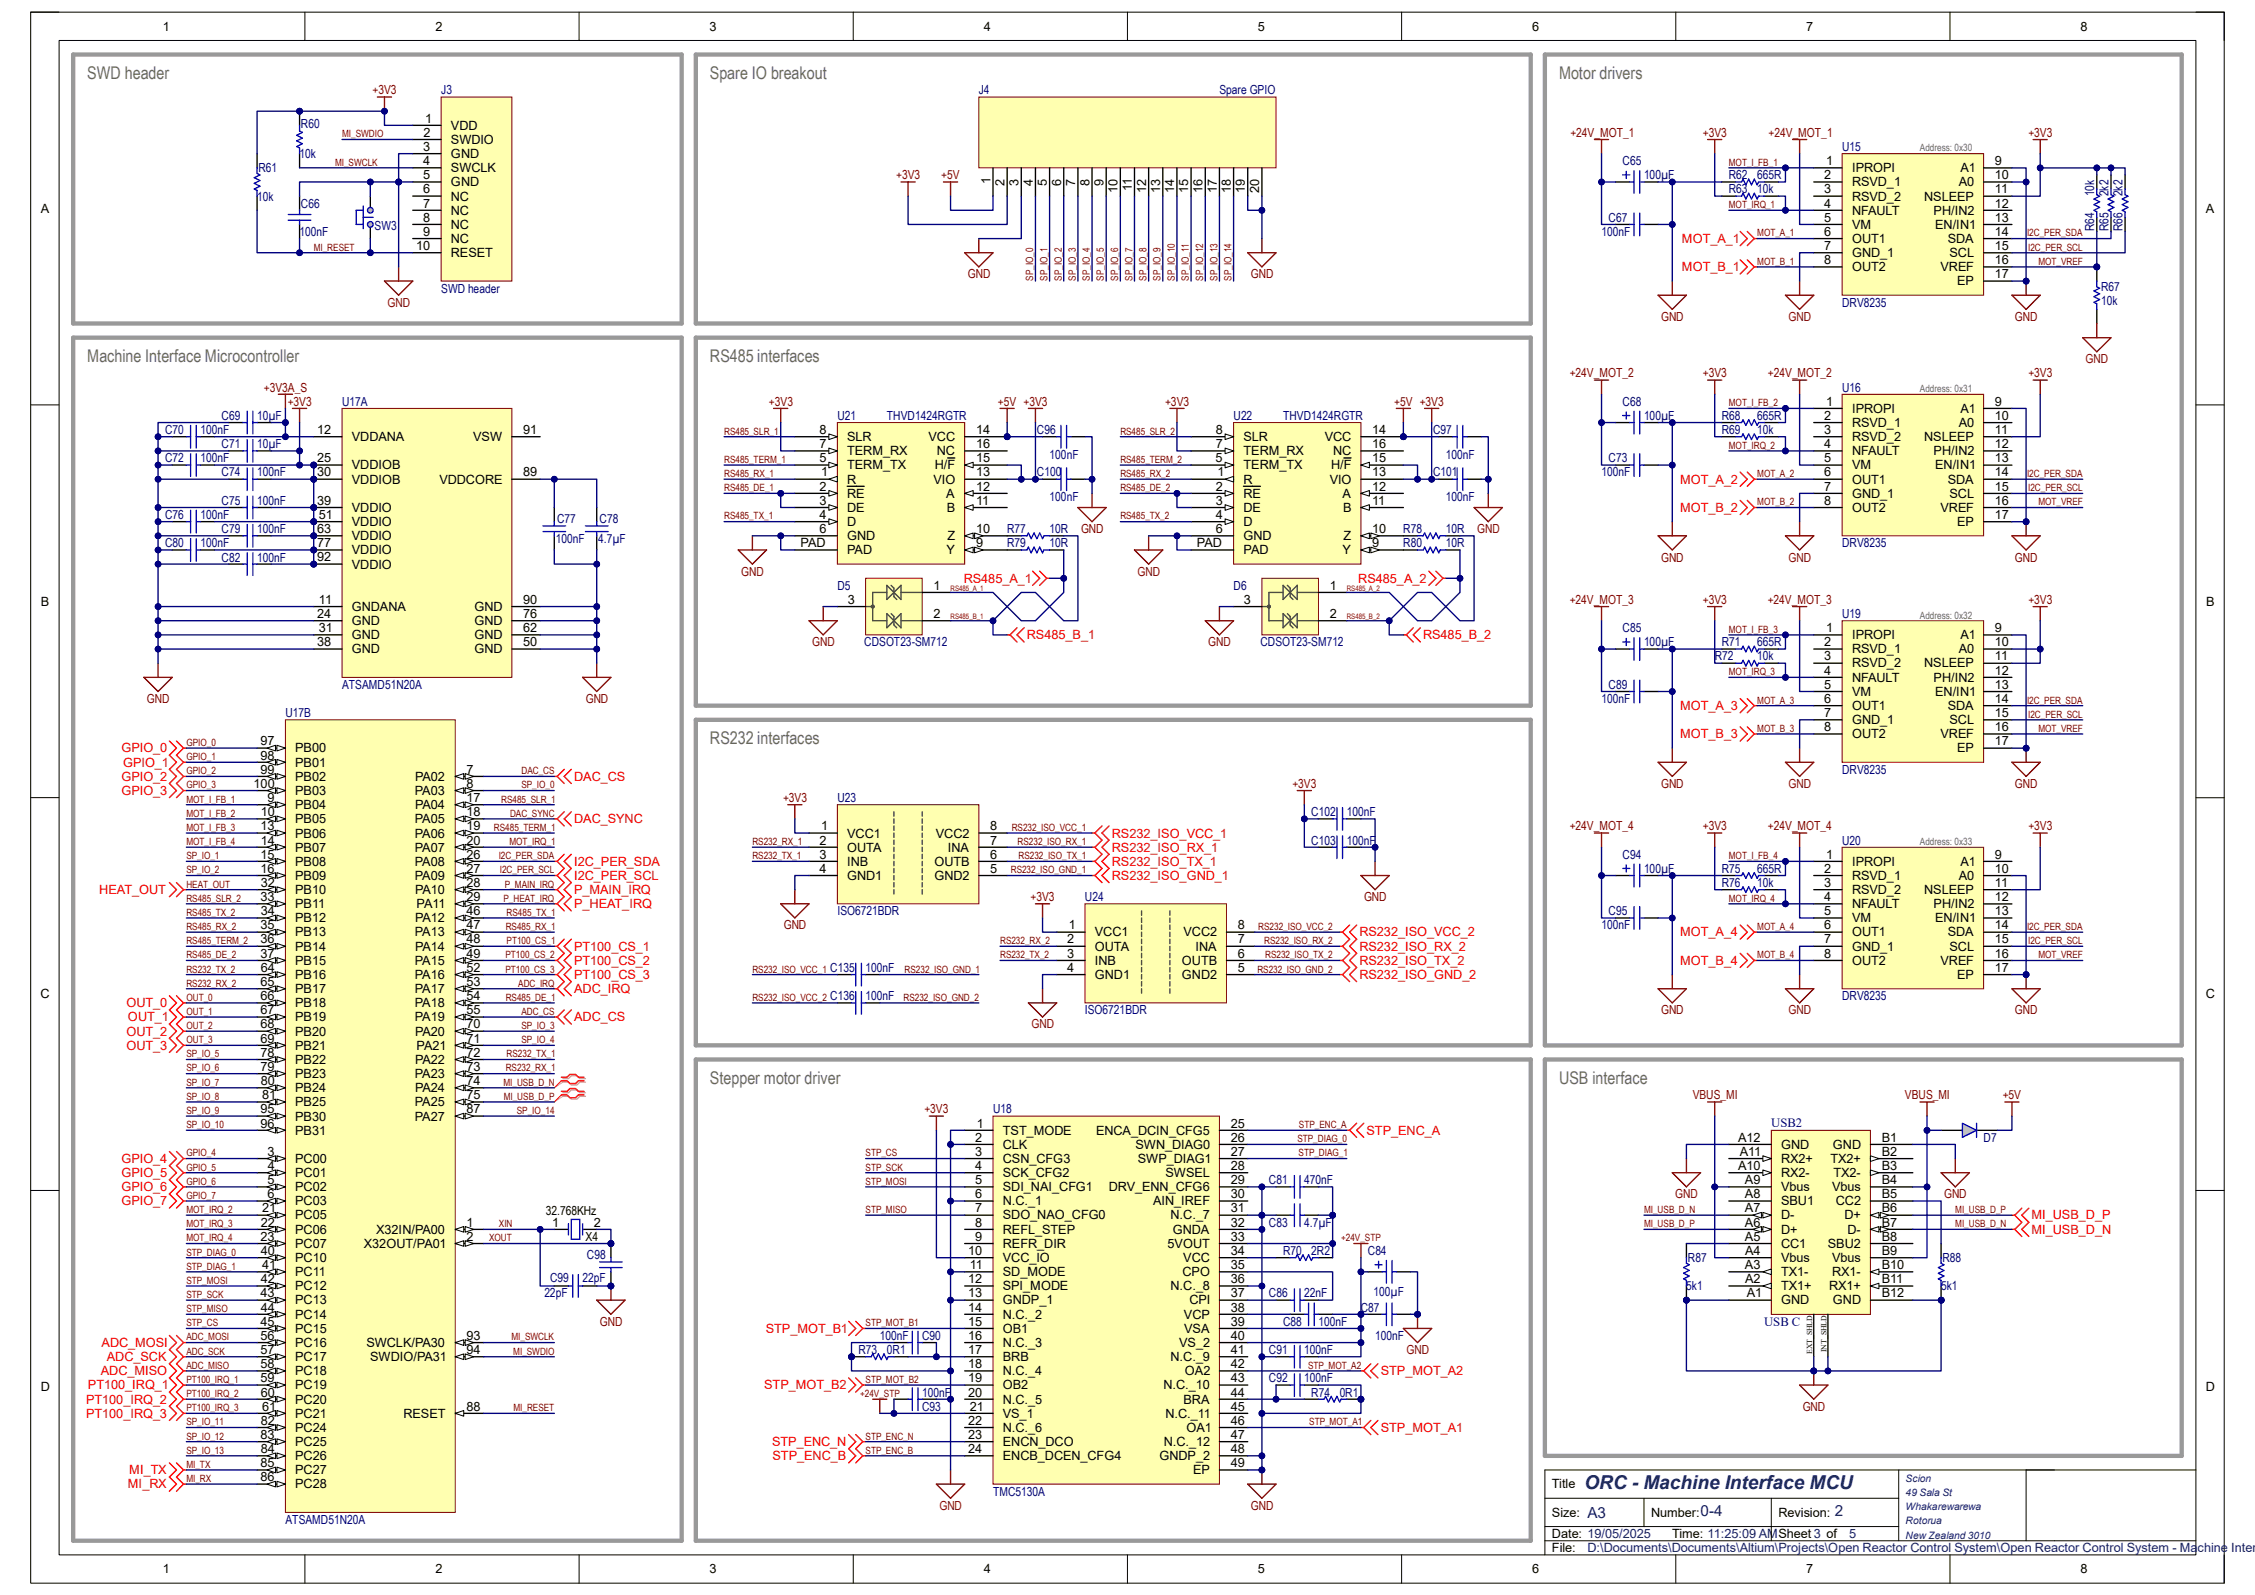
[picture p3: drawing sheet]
<svg xmlns="http://www.w3.org/2000/svg" width="420mm" height="297mm" viewBox="0 0 420 297" stroke-linecap="round" stroke-linejoin="round" font-family="sans-serif">
<defs><g id="words">
<text font-size="3.6" fill="#073763" x="295.1" y="277.2">ORC - Machine Interface MCU</text>
<g font-size="3.3" fill="#666">
<text x="16.3" y="14.7">SWD header</text>
<text x="132.2" y="14.7">Spare IO breakout</text>
<text x="290.4" y="14.7">Motor drivers</text>
<text x="16.3" y="67.4">Machine Interface Microcontroller</text>
<text x="132.2" y="67.4">RS485 interfaces</text>
<text x="132.2" y="138.6">RS232 interfaces</text>
<text x="132.2" y="201.9">Stepper motor driver</text>
<text x="290.4" y="201.9">USB interface</text>
</g>
<g font-size="2.8" fill="#073763">
<text x="295.7" y="282.6">A3</text>
<text x="316.7" y="282.4">0-4</text>
<text x="341.8" y="282.4">2</text>
</g>
<g font-size="2.4">
<text x="30.4" y="5.7">1</text>
<text x="81.1" y="5.7">2</text>
<text x="132.2" y="5.7">3</text>
<text x="183.3" y="5.7">4</text>
<text x="234.3" y="5.7">5</text>
<text x="285.4" y="5.7">6</text>
<text x="336.4" y="5.7">7</text>
<text x="387.5" y="5.7">8</text>
<text x="79.2" y="22.8">1</text>
<text x="78.8" y="28.1">3</text>
<text x="78.9" y="25.5">2</text>
<text x="84" y="24.2">VDD</text>
<text x="84" y="26.8">SWDIO</text>
<text x="84" y="29.4">GND</text>
<text x="78.8" y="30.7">4</text>
<text x="78.8" y="33.4">5</text>
<text x="84" y="32">SWCLK</text>
<text x="84" y="34.7">GND</text>
<text x="184.4" y="34.2" transform="rotate(-90 184.4 34.2)">1</text>
<text x="187.1" y="34.5" transform="rotate(-90 187.1 34.5)">2</text>
<text x="189.7" y="34.5" transform="rotate(-90 189.7 34.5)">3</text>
<text x="192.4" y="34.5" transform="rotate(-90 192.4 34.5)">4</text>
<text x="195" y="34.6" transform="rotate(-90 195 34.6)">5</text>
<text x="197.6" y="34.5" transform="rotate(-90 197.6 34.5)">6</text>
<text x="200.2" y="34.5" transform="rotate(-90 200.2 34.5)">7</text>
<text x="202.9" y="34.5" transform="rotate(-90 202.9 34.5)">8</text>
<text x="205.5" y="34.5" transform="rotate(-90 205.5 34.5)">9</text>
<text x="208.2" y="35.9" transform="rotate(-90 208.2 35.9)">10</text>
<text x="210.8" y="35.6" transform="rotate(-90 210.8 35.6)">11</text>
<text x="213.4" y="35.9" transform="rotate(-90 213.4 35.9)">12</text>
<text x="216.1" y="35.9" transform="rotate(-90 216.1 35.9)">13</text>
<text x="218.7" y="35.9" transform="rotate(-90 218.7 35.9)">14</text>
<text x="221.3" y="35.9" transform="rotate(-90 221.3 35.9)">15</text>
<text x="224" y="35.9" transform="rotate(-90 224 35.9)">16</text>
<text x="226.6" y="35.9" transform="rotate(-90 226.6 35.9)">17</text>
<text x="229.2" y="35.9" transform="rotate(-90 229.2 35.9)">18</text>
<text x="231.9" y="35.9" transform="rotate(-90 231.9 35.9)">19</text>
<text x="234.5" y="35.9" transform="rotate(-90 234.5 35.9)">20</text>
<text x="339.8" y="33.4">2</text>
<text x="340.1" y="30.7">1</text>
<text x="344.9" y="32">IPROPI</text>
<text x="344.9" y="34.7">RSVD_1</text>
<text x="364.8" y="34.7">A0</text>
<text x="365.1" y="32">A1</text>
<text x="371.6" y="33.4">10</text>
<text x="371.6" y="30.7">9</text>
<text x="7.6" y="39.6">A</text>
<text x="78.8" y="36">6</text>
<text x="78.8" y="38.7">7</text>
<text x="78.8" y="41.3">8</text>
<text x="84" y="37.3">NC</text>
<text x="84" y="40">NC</text>
<text x="339.8" y="36">3</text>
<text x="339.8" y="38.7">4</text>
<text x="339.8" y="41.3">5</text>
<text x="344.9" y="37.3">RSVD_2</text>
<text x="344.9" y="40">NFAULT</text>
<text x="358.4" y="37.3">NSLEEP</text>
<text x="360.1" y="40">PH/IN2</text>
<text x="371.6" y="38.7">12</text>
<text x="371.6" y="36">11</text>
<text x="371.6" y="41.3">13</text>
<text x="410.8" y="39.6">A</text>
<text x="77.5" y="46.6">10</text>
<text x="78.8" y="43.9">9</text>
<text x="84" y="42.6">NC</text>
<text x="84" y="45.3">NC</text>
<text x="84" y="47.9">RESET</text>
<text x="339.8" y="43.9">6</text>
<text x="339.8" y="46.6">7</text>
<text x="344.9" y="42.6">VM</text>
<text x="344.9" y="45.3">OUT1</text>
<text x="344.9" y="47.9">GND_1</text>
<text x="360.4" y="42.6">EN/IN1</text>
<text x="362.8" y="45.3">SDA</text>
<text x="363.1" y="47.9">SCL</text>
<text x="371.6" y="46.6">15</text>
<text x="371.6" y="43.9">14</text>
<text x="339.8" y="49.2">8</text>
<text x="344.9" y="50.5">OUT2</text>
<text x="361.4" y="50.5">VREF</text>
<text x="364.5" y="53.1">EP</text>
<text x="371.6" y="51.8">17</text>
<text x="371.6" y="49.2">16</text>
<text x="340.1" y="75.6">1</text>
<text x="344.9" y="76.9">IPROPI</text>
<text x="365.1" y="76.9">A1</text>
<text x="371.6" y="75.6">9</text>
<text x="59.1" y="80.8">12</text>
<text x="65.5" y="82.1">VDDANA</text>
<text x="88.1" y="82.1">VSW</text>
<text x="97.5" y="80.8">91</text>
<text x="152.6" y="80.8">8</text>
<text x="152.7" y="83.4">7</text>
<text x="157.8" y="82.1">SLR</text>
<text x="172.9" y="82.1">VCC</text>
<text x="181.8" y="80.8">14</text>
<text x="181.8" y="83.4">16</text>
<text x="226.4" y="83.4">7</text>
<text x="226.4" y="80.8">8</text>
<text x="231.6" y="82.1">SLR</text>
<text x="246.7" y="82.1">VCC</text>
<text x="255.6" y="80.8">14</text>
<text x="255.6" y="83.4">16</text>
<text x="339.8" y="78.2">2</text>
<text x="339.8" y="80.8">3</text>
<text x="339.8" y="83.4">4</text>
<text x="344.9" y="79.5">RSVD_1</text>
<text x="344.9" y="82.1">RSVD_2</text>
<text x="358.4" y="82.1">NSLEEP</text>
<text x="364.8" y="79.5">A0</text>
<text x="371.6" y="83.4">12</text>
<text x="371.6" y="80.8">11</text>
<text x="371.6" y="78.2">10</text>
<text x="59.1" y="86.1">25</text>
<text x="59.1" y="88.7">30</text>
<text x="65.5" y="87.4">VDDIOB</text>
<text x="97.5" y="88.7">89</text>
<text x="152.6" y="86.1">5</text>
<text x="153" y="88.7">1</text>
<text x="157.8" y="87.4">TERM_TX</text>
<text x="157.8" y="84.8">TERM_RX</text>
<text x="174.1" y="87.4">H/F</text>
<text x="174.5" y="84.8">NC</text>
<text x="181.8" y="88.7">13</text>
<text x="181.8" y="86.1">15</text>
<text x="226.4" y="86.1">5</text>
<text x="226.7" y="88.7">1</text>
<text x="231.6" y="87.4">TERM_TX</text>
<text x="231.6" y="84.8">TERM_RX</text>
<text x="247.9" y="87.4">H/F</text>
<text x="248.3" y="84.8">NC</text>
<text x="255.6" y="88.7">13</text>
<text x="255.6" y="86.1">15</text>
<text x="339.8" y="86.1">5</text>
<text x="339.8" y="88.7">6</text>
<text x="344.9" y="84.8">NFAULT</text>
<text x="344.9" y="87.4">VM</text>
<text x="360.1" y="84.8">PH/IN2</text>
<text x="360.4" y="87.4">EN/IN1</text>
<text x="371.6" y="88.7">14</text>
<text x="371.6" y="86.1">13</text>
<text x="59.1" y="94">39</text>
<text x="65.5" y="90">VDDIOB</text>
<text x="65.5" y="95.3">VDDIO</text>
<text x="81.8" y="90">VDDCORE</text>
<text x="152.7" y="91.4">2</text>
<text x="152.7" y="94">3</text>
<text x="157.8" y="90">R</text>
<text x="157.8" y="92.7">RE</text>
<text x="157.8" y="95.3">DE</text>
<text x="173.9" y="90">VIO</text>
<text x="176.2" y="92.7">A</text>
<text x="176.4" y="95.3">B</text>
<text x="181.8" y="94">11</text>
<text x="181.8" y="91.4">12</text>
<text x="226.4" y="91.4">2</text>
<text x="226.4" y="94">3</text>
<text x="231.6" y="90">R</text>
<text x="231.6" y="92.7">RE</text>
<text x="231.6" y="95.3">DE</text>
<text x="247.6" y="90">VIO</text>
<text x="250.1" y="92.7">A</text>
<text x="250.2" y="95.3">B</text>
<text x="255.6" y="94">11</text>
<text x="255.6" y="91.4">12</text>
<text x="339.8" y="91.4">7</text>
<text x="339.8" y="94">8</text>
<text x="344.9" y="90">OUT1</text>
<text x="344.9" y="92.7">GND_1</text>
<text x="344.9" y="95.3">OUT2</text>
<text x="361.4" y="95.3">VREF</text>
<text x="362.8" y="90">SDA</text>
<text x="363.1" y="92.7">SCL</text>
<text x="371.6" y="94">16</text>
<text x="371.6" y="91.4">15</text>
<text x="59.1" y="99.3">63</text>
<text x="59.1" y="101.9">77</text>
<text x="59.4" y="96.6">51</text>
<text x="65.5" y="98">VDDIO</text>
<text x="65.5" y="100.6">VDDIO</text>
<text x="149.1" y="101.9">PAD</text>
<text x="152.7" y="96.6">4</text>
<text x="152.7" y="99.3">6</text>
<text x="157.8" y="98">D</text>
<text x="157.8" y="100.6">GND</text>
<text x="176.4" y="100.6">Z</text>
<text x="181.8" y="101.9">9</text>
<text x="181.8" y="99.3">10</text>
<text x="222.9" y="101.9">PAD</text>
<text x="226.4" y="96.6">4</text>
<text x="226.4" y="99.3">6</text>
<text x="231.6" y="98">D</text>
<text x="231.6" y="100.6">GND</text>
<text x="250.2" y="100.6">Z</text>
<text x="255.6" y="101.9">9</text>
<text x="255.6" y="99.3">10</text>
<text x="364.5" y="98">EP</text>
<text x="371.6" y="96.6">17</text>
<text x="59.1" y="104.5">92</text>
<text x="65.5" y="103.2">VDDIO</text>
<text x="65.5" y="105.9">VDDIO</text>
<text x="157.8" y="103.2">PAD</text>
<text x="176.3" y="103.2">Y</text>
<text x="231.6" y="103.2">PAD</text>
<text x="250.1" y="103.2">Y</text>
<text x="7.6" y="112.8">B</text>
<text x="59.4" y="112.4">11</text>
<text x="65.5" y="113.7">GNDANA</text>
<text x="88.3" y="113.7">GND</text>
<text x="97.5" y="112.4">90</text>
<text x="157.9" y="112.4">3</text>
<text x="173.9" y="109.8">1</text>
<text x="231.7" y="112.4">3</text>
<text x="247.6" y="109.8">1</text>
<text x="410.9" y="112.8">B</text>
<text x="59.1" y="115.1">24</text>
<text x="59.4" y="117.7">31</text>
<text x="65.5" y="116.4">GND</text>
<text x="65.5" y="119">GND</text>
<text x="88.3" y="119">GND</text>
<text x="88.3" y="116.4">GND</text>
<text x="97.5" y="117.7">62</text>
<text x="97.5" y="115.1">76</text>
<text x="173.9" y="115.1">2</text>
<text x="247.6" y="115.1">2</text>
<text x="340.1" y="117.7">1</text>
<text x="344.9" y="119">IPROPI</text>
<text x="365.1" y="119">A1</text>
<text x="371.6" y="117.7">9</text>
<text x="59.1" y="120.4">38</text>
<text x="65.5" y="121.7">GND</text>
<text x="88.3" y="121.7">GND</text>
<text x="97.5" y="120.4">50</text>
<text x="339.8" y="120.4">2</text>
<text x="339.8" y="123">3</text>
<text x="339.8" y="125.6">4</text>
<text x="344.9" y="121.7">RSVD_1</text>
<text x="344.9" y="124.3">RSVD_2</text>
<text x="358.4" y="124.3">NSLEEP</text>
<text x="364.8" y="121.7">A0</text>
<text x="371.6" y="125.6">12</text>
<text x="371.6" y="123">11</text>
<text x="371.6" y="120.4">10</text>
<text x="339.8" y="128.3">5</text>
<text x="339.8" y="130.9">6</text>
<text x="344.9" y="127">NFAULT</text>
<text x="344.9" y="129.6">VM</text>
<text x="360.1" y="127">PH/IN2</text>
<text x="360.4" y="129.6">EN/IN1</text>
<text x="371.6" y="130.9">14</text>
<text x="371.6" y="128.3">13</text>
<text x="339.8" y="133.5">7</text>
<text x="339.8" y="136.2">8</text>
<text x="344.9" y="132.2">OUT1</text>
<text x="344.9" y="134.8">GND_1</text>
<text x="344.9" y="137.5">OUT2</text>
<text x="361.4" y="137.5">VREF</text>
<text x="362.8" y="132.2">SDA</text>
<text x="363.1" y="134.8">SCL</text>
<text x="371.6" y="136.2">16</text>
<text x="371.6" y="133.5">15</text>
<text x="48.5" y="138.8">97</text>
<text x="48.5" y="141.4">98</text>
<text x="55" y="140.1">PB00</text>
<text x="55" y="142.7">PB01</text>
<text x="364.5" y="140.1">EP</text>
<text x="371.6" y="138.8">17</text>
<text x="47.2" y="146.7">100</text>
<text x="48.5" y="144.1">99</text>
<text x="49.8" y="149.4">9</text>
<text x="55" y="145.4">PB02</text>
<text x="55" y="148">PB03</text>
<text x="77.3" y="148">PA03</text>
<text x="77.3" y="145.4">PA02</text>
<text x="86.9" y="144.1">7</text>
<text x="86.9" y="146.7">8</text>
<text x="86.9" y="149.4">17</text>
<text x="48.5" y="154.6">13</text>
<text x="48.6" y="152">10</text>
<text x="55" y="150.7">PB04</text>
<text x="55" y="153.3">PB05</text>
<text x="55" y="156">PB06</text>
<text x="77.3" y="153.3">PA05</text>
<text x="77.3" y="156">PA06</text>
<text x="77.3" y="150.7">PA04</text>
<text x="86.9" y="152">18</text>
<text x="86.9" y="154.6">19</text>
<text x="153" y="154.6">1</text>
<text x="157.8" y="156">VCC1</text>
<text x="174.3" y="156">VCC2</text>
<text x="184.4" y="154.6">8</text>
<text x="48.5" y="159.9">15</text>
<text x="48.6" y="157.3">14</text>
<text x="55" y="158.6">PB07</text>
<text x="55" y="161.2">PB08</text>
<text x="77.3" y="158.6">PA07</text>
<text x="77.3" y="161.2">PA08</text>
<text x="86.9" y="157.3">20</text>
<text x="86.9" y="159.9">26</text>
<text x="152.7" y="157.3">2</text>
<text x="152.7" y="159.9">3</text>
<text x="157.8" y="158.6">OUTA</text>
<text x="157.8" y="161.2">INB</text>
<text x="174" y="161.2">OUTB</text>
<text x="176.5" y="158.6">INA</text>
<text x="184.4" y="159.9">6</text>
<text x="184.4" y="157.3">7</text>
<text x="340.1" y="159.9">1</text>
<text x="344.9" y="161.2">IPROPI</text>
<text x="365.1" y="161.2">A1</text>
<text x="371.6" y="159.9">9</text>
<text x="48.5" y="162.5">16</text>
<text x="48.5" y="167.8">33</text>
<text x="48.6" y="165.1">32</text>
<text x="55" y="163.8">PB09</text>
<text x="55" y="166.5">PB10</text>
<text x="77.3" y="163.8">PA09</text>
<text x="77.3" y="166.5">PA10</text>
<text x="86.9" y="162.5">27</text>
<text x="86.9" y="165.1">28</text>
<text x="86.9" y="167.8">29</text>
<text x="152.7" y="162.5">4</text>
<text x="157.8" y="163.8">GND1</text>
<text x="174" y="163.8">GND2</text>
<text x="184.4" y="162.5">5</text>
<text x="339.8" y="162.5">2</text>
<text x="339.8" y="165.1">3</text>
<text x="339.8" y="167.8">4</text>
<text x="344.9" y="163.8">RSVD_1</text>
<text x="344.9" y="166.5">RSVD_2</text>
<text x="358.4" y="166.5">NSLEEP</text>
<text x="364.8" y="163.8">A0</text>
<text x="371.6" y="167.8">12</text>
<text x="371.6" y="165.1">11</text>
<text x="371.6" y="162.5">10</text>
<text x="48.5" y="173.1">35</text>
<text x="48.6" y="170.4">34</text>
<text x="55" y="169.1">PB11</text>
<text x="55" y="171.7">PB12</text>
<text x="77.3" y="171.7">PA12</text>
<text x="77.6" y="169.1">PA11</text>
<text x="86.9" y="170.4">46</text>
<text x="86.9" y="173.1">47</text>
<text x="199.1" y="173.1">1</text>
<text x="230.5" y="173.1">8</text>
<text x="339.8" y="170.4">5</text>
<text x="339.8" y="173.1">6</text>
<text x="344.9" y="169.1">NFAULT</text>
<text x="344.9" y="171.7">VM</text>
<text x="360.1" y="169.1">PH/IN2</text>
<text x="360.4" y="171.7">EN/IN1</text>
<text x="371.6" y="173.1">14</text>
<text x="371.6" y="170.4">13</text>
<text x="48.5" y="175.7">36</text>
<text x="48.5" y="178.4">37</text>
<text x="55" y="174.4">PB13</text>
<text x="55" y="177">PB14</text>
<text x="55" y="179.7">PB15</text>
<text x="77.3" y="174.4">PA13</text>
<text x="77.3" y="179.7">PA15</text>
<text x="77.3" y="177">PA14</text>
<text x="86.9" y="175.7">48</text>
<text x="86.9" y="178.4">49</text>
<text x="198.8" y="175.7">2</text>
<text x="198.8" y="178.4">3</text>
<text x="203.9" y="174.4">VCC1</text>
<text x="203.9" y="177">OUTA</text>
<text x="203.9" y="179.7">INB</text>
<text x="220.1" y="179.7">OUTB</text>
<text x="220.4" y="174.4">VCC2</text>
<text x="222.6" y="177">INA</text>
<text x="230.5" y="178.4">6</text>
<text x="230.5" y="175.7">7</text>
<text x="339.8" y="175.7">7</text>
<text x="339.8" y="178.4">8</text>
<text x="344.9" y="174.4">OUT1</text>
<text x="344.9" y="177">GND_1</text>
<text x="344.9" y="179.7">OUT2</text>
<text x="361.4" y="179.7">VREF</text>
<text x="362.8" y="174.4">SDA</text>
<text x="363.1" y="177">SCL</text>
<text x="371.6" y="178.4">16</text>
<text x="371.6" y="175.7">15</text>
<text x="7.5" y="185.9">C</text>
<text x="48.5" y="183.6">65</text>
<text x="48.6" y="181">64</text>
<text x="55" y="182.3">PB16</text>
<text x="55" y="184.9">PB17</text>
<text x="77.3" y="182.3">PA16</text>
<text x="77.3" y="184.9">PA17</text>
<text x="86.9" y="181">52</text>
<text x="86.9" y="183.6">53</text>
<text x="198.8" y="181">4</text>
<text x="203.9" y="182.3">GND1</text>
<text x="220.1" y="182.3">GND2</text>
<text x="230.5" y="181">5</text>
<text x="364.5" y="182.3">EP</text>
<text x="371.6" y="181">17</text>
<text x="410.8" y="185.9">C</text>
<text x="48.5" y="186.2">66</text>
<text x="48.5" y="188.9">67</text>
<text x="48.5" y="191.5">68</text>
<text x="55" y="187.6">PB18</text>
<text x="55" y="190.2">PB19</text>
<text x="77.3" y="187.6">PA18</text>
<text x="77.3" y="190.2">PA19</text>
<text x="86.9" y="186.2">54</text>
<text x="86.9" y="188.9">55</text>
<text x="86.9" y="191.5">70</text>
<text x="48.5" y="194.1">69</text>
<text x="48.5" y="196.8">78</text>
<text x="55" y="192.8">PB20</text>
<text x="55" y="195.5">PB21</text>
<text x="77.3" y="192.8">PA20</text>
<text x="77.6" y="195.5">PA21</text>
<text x="86.9" y="194.1">71</text>
<text x="86.9" y="196.8">72</text>
<text x="48.5" y="199.4">79</text>
<text x="48.6" y="202.1">80</text>
<text x="55" y="198.1">PB22</text>
<text x="55" y="200.7">PB23</text>
<text x="55" y="203.4">PB24</text>
<text x="77.3" y="200.7">PA23</text>
<text x="77.3" y="198.1">PA22</text>
<text x="77.3" y="203.4">PA24</text>
<text x="86.9" y="199.4">73</text>
<text x="86.9" y="202.1">74</text>
<text x="48.5" y="207.3">95</text>
<text x="48.5" y="210">96</text>
<text x="48.9" y="204.7">81</text>
<text x="55" y="206">PB25</text>
<text x="55" y="208.7">PB30</text>
<text x="77.3" y="206">PA25</text>
<text x="77.3" y="208.7">PA27</text>
<text x="86.9" y="204.7">75</text>
<text x="86.9" y="207.3">87</text>
<text x="181.9" y="210">1</text>
<text x="229.2" y="210">25</text>
<text x="49.8" y="215.2">3</text>
<text x="55" y="211.3">PB31</text>
<text x="181.6" y="215.2">3</text>
<text x="181.7" y="212.6">2</text>
<text x="186.8" y="211.3">TST_MODE</text>
<text x="186.8" y="213.9">CLK</text>
<text x="204.1" y="211.3">ENCA_DCIN_CFG5</text>
<text x="211.5" y="213.9">SWN_DIAG0</text>
<text x="229.2" y="215.2">27</text>
<text x="229.2" y="212.6">26</text>
<text x="323.7" y="212.6">A12</text>
<text x="324" y="215.2">A11</text>
<text x="331.7" y="213.9">GND</text>
<text x="341.4" y="213.9">GND</text>
<text x="350.5" y="212.6">B1</text>
<text x="350.5" y="215.2">B2</text>
<text x="49.8" y="220.5">5</text>
<text x="49.9" y="217.9">4</text>
<text x="55" y="216.5">PC00</text>
<text x="55" y="219.2">PC01</text>
<text x="55" y="221.8">PC02</text>
<text x="181.6" y="220.5">5</text>
<text x="181.7" y="217.9">4</text>
<text x="186.8" y="216.5">CSN_CFG3</text>
<text x="186.8" y="219.2">SCK_CFG2</text>
<text x="186.8" y="221.8">SDI_NAI_CFG1</text>
<text x="206.5" y="221.8">DRV_ENN_CFG6</text>
<text x="211.9" y="216.5">SWP_DIAG1</text>
<text x="217.1" y="219.2">SWSEL</text>
<text x="229.2" y="220.5">29</text>
<text x="229.2" y="217.9">28</text>
<text x="323.7" y="217.9">A10</text>
<text x="325" y="220.5">A9</text>
<text x="331.7" y="221.8">Vbus</text>
<text x="331.7" y="219.2">RX2-</text>
<text x="331.7" y="216.5">RX2+</text>
<text x="340.9" y="216.5">TX2+</text>
<text x="341.2" y="221.8">Vbus</text>
<text x="341.5" y="219.2">TX2-</text>
<text x="350.5" y="217.9">B3</text>
<text x="350.5" y="220.5">B4</text>
<text x="48.9" y="225.8">21</text>
<text x="49.8" y="223.1">6</text>
<text x="55" y="224.5">PC03</text>
<text x="55" y="227.1">PC05</text>
<text x="181.6" y="223.1">6</text>
<text x="181.6" y="225.8">7</text>
<text x="186.8" y="224.5">N.C._1</text>
<text x="186.8" y="227.1">SDO_NAO_CFG0</text>
<text x="214.8" y="224.5">AIN_IREF</text>
<text x="218" y="227.1">N.C._7</text>
<text x="229.2" y="225.8">31</text>
<text x="229.2" y="223.1">30</text>
<text x="325" y="225.8">A7</text>
<text x="325" y="223.1">A8</text>
<text x="331.7" y="227.1">D-</text>
<text x="331.7" y="224.5">SBU1</text>
<text x="341.9" y="224.5">CC2</text>
<text x="343.5" y="227.1">D+</text>
<text x="350.5" y="223.1">B5</text>
<text x="350.5" y="225.8">B6</text>
<text x="48.5" y="231.1">23</text>
<text x="48.6" y="228.4">22</text>
<text x="48.6" y="233.7">40</text>
<text x="55" y="229.7">PC06</text>
<text x="55" y="232.4">PC07</text>
<text x="67.8" y="232.4">X32OUT/PA01</text>
<text x="70.1" y="229.7">X32IN/PA00</text>
<text x="86.9" y="228.4">1</text>
<text x="86.9" y="231.1">2</text>
<text x="102.9" y="228.4">1</text>
<text x="110.6" y="228.4">2</text>
<text x="180.3" y="233.7">10</text>
<text x="181.6" y="228.4">8</text>
<text x="181.6" y="231.1">9</text>
<text x="186.8" y="229.7">REFL_STEP</text>
<text x="186.8" y="232.4">REFR_DIR</text>
<text x="217.5" y="232.4">5VOUT</text>
<text x="218.4" y="229.7">GNDA</text>
<text x="229.2" y="233.7">34</text>
<text x="229.2" y="231.1">33</text>
<text x="229.2" y="228.4">32</text>
<text x="325" y="231.1">A5</text>
<text x="325" y="228.4">A6</text>
<text x="325" y="233.7">A4</text>
<text x="331.7" y="232.4">CC1</text>
<text x="331.7" y="229.7">D+</text>
<text x="340.4" y="232.4">SBU2</text>
<text x="344.1" y="229.7">D-</text>
<text x="350.5" y="233.7">B9</text>
<text x="350.5" y="228.4">B7</text>
<text x="350.5" y="231.1">B8</text>
<text x="48.6" y="239">42</text>
<text x="48.9" y="236.3">41</text>
<text x="55" y="235">PC10</text>
<text x="55" y="237.7">PC11</text>
<text x="180.3" y="239">12</text>
<text x="180.6" y="236.3">11</text>
<text x="186.8" y="235">VCC_IO</text>
<text x="186.8" y="237.7">SD_MODE</text>
<text x="220.3" y="237.7">CPO</text>
<text x="220.4" y="235">VCC</text>
<text x="229.2" y="239">36</text>
<text x="229.2" y="236.3">35</text>
<text x="325" y="236.3">A3</text>
<text x="325" y="239">A2</text>
<text x="331.7" y="237.7">TX1-</text>
<text x="331.7" y="235">Vbus</text>
<text x="341.2" y="235">Vbus</text>
<text x="341.2" y="237.7">RX1-</text>
<text x="350.5" y="236.3">B10</text>
<text x="350.5" y="239">B11</text>
<text x="48.5" y="241.6">43</text>
<text x="48.6" y="244.2">44</text>
<text x="55" y="240.3">PC12</text>
<text x="55" y="242.9">PC13</text>
<text x="55" y="245.5">PC14</text>
<text x="180.3" y="241.6">13</text>
<text x="180.3" y="244.2">14</text>
<text x="186.8" y="240.3">SPI_MODE</text>
<text x="186.8" y="242.9">GNDP_1</text>
<text x="186.8" y="245.5">N.C._2</text>
<text x="218" y="240.3">N.C._8</text>
<text x="220.5" y="245.5">VCP</text>
<text x="221.5" y="242.9">CPI</text>
<text x="229.2" y="244.2">38</text>
<text x="229.2" y="241.6">37</text>
<text x="325.3" y="241.6">A1</text>
<text x="331.7" y="242.9">GND</text>
<text x="331.7" y="240.3">TX1+</text>
<text x="340.7" y="240.3">RX1+</text>
<text x="341.4" y="242.9">GND</text>
<text x="350.5" y="241.6">B12</text>
<text x="48.5" y="246.8">45</text>
<text x="48.5" y="249.5">56</text>
<text x="55" y="248.2">PC15</text>
<text x="55" y="250.8">PC16</text>
<text x="68.2" y="250.8">SWCLK/PA30</text>
<text x="86.9" y="249.5">93</text>
<text x="180.3" y="246.8">15</text>
<text x="180.3" y="249.5">16</text>
<text x="186.8" y="248.2">OB1</text>
<text x="186.8" y="250.8">N.C._3</text>
<text x="219.6" y="250.8">VS_2</text>
<text x="220.6" y="248.2">VSA</text>
<text x="229.2" y="249.5">40</text>
<text x="229.2" y="246.8">39</text>
<text x="48.5" y="252.1">57</text>
<text x="48.5" y="254.8">58</text>
<text x="48.5" y="257.4">59</text>
<text x="55" y="253.4">PC17</text>
<text x="55" y="256.1">PC18</text>
<text x="69" y="253.4">SWDIO/PA31</text>
<text x="86.9" y="252.1">94</text>
<text x="180.3" y="252.1">17</text>
<text x="180.3" y="254.8">18</text>
<text x="180.3" y="257.4">19</text>
<text x="186.8" y="253.4">BRB</text>
<text x="186.8" y="256.1">N.C._4</text>
<text x="218" y="253.4">N.C._9</text>
<text x="220.7" y="256.1">OA2</text>
<text x="229.2" y="257.4">43</text>
<text x="229.2" y="254.8">42</text>
<text x="229.2" y="252.1">41</text>
<text x="7.6" y="259">D</text>
<text x="48.6" y="260.1">60</text>
<text x="48.9" y="262.7">61</text>
<text x="55" y="258.7">PC19</text>
<text x="55" y="261.4">PC20</text>
<text x="55" y="264">PC21</text>
<text x="75.1" y="264">RESET</text>
<text x="86.9" y="262.7">88</text>
<text x="180.3" y="260.1">20</text>
<text x="180.6" y="262.7">21</text>
<text x="186.8" y="258.7">OB2</text>
<text x="186.8" y="261.4">N.C._5</text>
<text x="186.8" y="264">VS_1</text>
<text x="216.7" y="258.7">N.C._10</text>
<text x="217" y="264">N.C._11</text>
<text x="220.4" y="261.4">BRA</text>
<text x="229.2" y="262.7">45</text>
<text x="229.2" y="260.1">44</text>
<text x="410.8" y="259">D</text>
<text x="48.5" y="268">83</text>
<text x="48.6" y="265.3">82</text>
<text x="55" y="266.6">PC24</text>
<text x="55" y="269.3">PC25</text>
<text x="180.3" y="268">23</text>
<text x="180.3" y="265.3">22</text>
<text x="186.8" y="266.6">N.C._6</text>
<text x="186.8" y="269.3">ENCN_DCO</text>
<text x="216.7" y="269.3">N.C._12</text>
<text x="221" y="266.6">OA1</text>
<text x="229.2" y="268">47</text>
<text x="229.2" y="265.3">46</text>
<text x="48.5" y="273.2">85</text>
<text x="48.5" y="275.8">86</text>
<text x="48.6" y="270.6">84</text>
<text x="55" y="271.9">PC26</text>
<text x="55" y="274.5">PC27</text>
<text x="180.3" y="270.6">24</text>
<text x="186.8" y="271.9">ENCB_DCEN_CFG4</text>
<text x="215.9" y="271.9">GNDP_2</text>
<text x="222.2" y="274.5">EP</text>
<text x="229.2" y="273.2">49</text>
<text x="229.2" y="270.6">48</text>
<text x="55" y="277.2">PC28</text>
<text x="289.1" y="277.2">Title</text>
<text x="289.1" y="282.4">Size:</text>
<text x="289.1" y="286.4">Date: 19/05/2025</text>
<text x="307.5" y="282.4">Number:</text>
<text x="311.4" y="286.4">Time: 11:25:09 AMSheet 3 of</text>
<text x="331.2" y="282.4">Revision:</text>
<text x="30.4" y="293">1</text>
<text x="81.1" y="293">2</text>
<text x="132.2" y="293">3</text>
<text x="183.3" y="293">4</text>
<text x="234.3" y="293">5</text>
<text x="285.4" y="293">6</text>
<text x="289.1" y="289.1">File:</text>
<text x="336.4" y="293">7</text>
<text x="387.5" y="293">8</text>
</g>
<g font-size="2.4" fill="#f00">
<text x="313.3" y="45.3">MOT_A_1</text>
<text x="313.3" y="50.5">MOT_B_1</text>
<text x="312.9" y="90">MOT_A_2</text>
<text x="312.9" y="95.3">MOT_B_2</text>
<text x="179.5" y="108.5">RS485_A_1</text>
<text x="253" y="108.5">RS485_A_2</text>
<text x="191.3" y="119">RS485_B_1</text>
<text x="265" y="119">RS485_B_2</text>
<text x="312.9" y="132.2">MOT_A_3</text>
<text x="312.9" y="137.5">MOT_B_3</text>
<text x="22.6" y="140.1">GPIO_0</text>
<text x="22.9" y="142.7">GPIO_1</text>
<text x="22.6" y="145.4">GPIO_2</text>
<text x="22.6" y="148">GPIO_3</text>
<text x="106.9" y="145.4">DAC_CS</text>
<text x="106.9" y="153.3">DAC_SYNC</text>
<text x="207.1" y="156">RS232_ISO_VCC_1</text>
<text x="106.9" y="161.2">I2C_PER_SDA</text>
<text x="207.1" y="158.6">RS232_ISO_RX_1</text>
<text x="207.1" y="161.2">RS232_ISO_TX_1</text>
<text x="18.5" y="166.5">HEAT_OUT</text>
<text x="106.9" y="163.8">I2C_PER_SCL</text>
<text x="106.9" y="166.5">P_MAIN_IRQ</text>
<text x="207.1" y="163.8">RS232_ISO_GND_1</text>
<text x="106.9" y="169.1">P_HEAT_IRQ</text>
<text x="106.9" y="177">PT100_CS_1</text>
<text x="106.9" y="179.7">PT100_CS_2</text>
<text x="253.2" y="174.4">RS232_ISO_VCC_2</text>
<text x="253.2" y="177">RS232_ISO_RX_2</text>
<text x="253.2" y="179.7">RS232_ISO_TX_2</text>
<text x="312.9" y="174.4">MOT_A_4</text>
<text x="312.9" y="179.7">MOT_B_4</text>
<text x="106.9" y="184.9">ADC_IRQ</text>
<text x="106.9" y="182.3">PT100_CS_3</text>
<text x="253.2" y="182.3">RS232_ISO_GND_2</text>
<text x="23.5" y="187.6">OUT_0</text>
<text x="23.8" y="190.2">OUT_1</text>
<text x="106.9" y="190.2">ADC_CS</text>
<text x="23.5" y="192.8">OUT_2</text>
<text x="23.5" y="195.5">OUT_3</text>
<text x="254.5" y="211.3">STP_ENC_A</text>
<text x="22.6" y="216.5">GPIO_4</text>
<text x="22.6" y="219.2">GPIO_5</text>
<text x="22.6" y="221.8">GPIO_6</text>
<text x="22.6" y="224.5">GPIO_7</text>
<text x="378.4" y="227.1">MI_USB_D_P</text>
<text x="378.4" y="229.7">MI_USB_D_N</text>
<text x="18.9" y="250.8">ADC_MOSI</text>
<text x="142.6" y="248.2">STP_MOT_B1</text>
<text x="18.8" y="256.1">ADC_MISO</text>
<text x="19.9" y="253.4">ADC_SCK</text>
<text x="257.2" y="256.1">STP_MOT_A2</text>
<text x="16" y="261.4">PT100_IRQ_2</text>
<text x="16" y="264">PT100_IRQ_3</text>
<text x="16.4" y="258.7">PT100_IRQ_1</text>
<text x="142.3" y="258.7">STP_MOT_B2</text>
<text x="143.8" y="269.3">STP_ENC_N</text>
<text x="257.2" y="266.6">STP_MOT_A1</text>
<text x="24.1" y="274.5">MI_TX</text>
<text x="143.9" y="271.9">STP_ENC_B</text>
<text x="23.8" y="277.2">MI_RX</text>
</g>
<g font-size="2.4" fill="#000080">
<text x="329.9" y="209.9">USB2</text>
<text x="328.6" y="246.8">USB C</text>
</g>
<g font-size="2.4" fill="#073763">
<text x="344.4" y="286.4">5</text>
<text x="295.7" y="289.1">D:\Documents\Documents\Altium\Projects\Open Reactor Control System\Open Reactor Control System - Machine Interf</text>
</g>
<g font-size="2.3" fill="#800000">
<text x="69.4" y="17.6">+3V3</text>
<text x="292.5" y="25.5">+24V_MOT_1</text>
<text x="317.2" y="25.5">+3V3</text>
<text x="329.4" y="25.5">+24V_MOT_1</text>
<text x="377.8" y="25.5">+3V3</text>
<text x="166.9" y="33.4">+3V3</text>
<text x="175.3" y="33.4">+5V</text>
<text x="180.3" y="51.9">GND</text>
<text x="233" y="51.9">GND</text>
<text x="72.2" y="57.1">GND</text>
<text x="309.4" y="59.7">GND</text>
<text x="333.1" y="59.7">GND</text>
<text x="375.3" y="59.7">GND</text>
<text x="292.4" y="70.3">+24V_MOT_2</text>
<text x="317.2" y="70.3">+3V3</text>
<text x="329.3" y="70.3">+24V_MOT_2</text>
<text x="377.8" y="70.3">+3V3</text>
<text x="388.5" y="67.6">GND</text>
<text x="49.1" y="72.9">+3V3A_S</text>
<text x="53.6" y="75.6">+3V3</text>
<text x="143.2" y="75.6">+3V3</text>
<text x="185.8" y="75.6">+5V +3V3</text>
<text x="217" y="75.6">+3V3</text>
<text x="259.7" y="75.6">+5V +3V3</text>
<text x="201.3" y="99.3">GND</text>
<text x="275.1" y="99.3">GND</text>
<text x="138" y="107.2">GND</text>
<text x="211.9" y="107.2">GND</text>
<text x="309.4" y="104.6">GND</text>
<text x="333.1" y="104.6">GND</text>
<text x="375.3" y="104.6">GND</text>
<text x="292.4" y="112.4">+24V_MOT_3</text>
<text x="317.2" y="112.4">+3V3</text>
<text x="329.2" y="112.4">+24V_MOT_3</text>
<text x="377.8" y="112.4">+3V3</text>
<text x="151.3" y="120.4">GND</text>
<text x="225" y="120.4">GND</text>
<text x="27.3" y="130.9">GND</text>
<text x="109.1" y="130.9">GND</text>
<text x="145.8" y="149.4">+3V3</text>
<text x="240.7" y="146.7">+3V3</text>
<text x="309.4" y="146.7">GND</text>
<text x="333.1" y="146.7">GND</text>
<text x="375.3" y="146.7">GND</text>
<text x="292.4" y="154.6">+24V_MOT_4</text>
<text x="317.2" y="154.6">+3V3</text>
<text x="329.3" y="154.6">+24V_MOT_4</text>
<text x="377.8" y="154.6">+3V3</text>
<text x="191.9" y="167.8">+3V3</text>
<text x="254" y="167.8">GND</text>
<text x="146" y="173.1">GND</text>
<text x="192.1" y="191.5">GND</text>
<text x="309.4" y="188.9">GND</text>
<text x="333.1" y="188.9">GND</text>
<text x="375.3" y="188.9">GND</text>
<text x="172.2" y="207.3">+3V3</text>
<text x="315.3" y="204.7">VBUS_MI</text>
<text x="354.8" y="204.7">VBUS_MI</text>
<text x="373" y="204.7">+5V</text>
<text x="312" y="223.1">GND</text>
<text x="362.1" y="223.1">GND</text>
<text x="111.7" y="246.9">GND</text>
<text x="262" y="252.1">GND</text>
<text x="335.7" y="262.7">GND</text>
<text x="175" y="281.1">GND</text>
<text x="233" y="281.1">GND</text>
</g>
<g font-size="2.3" fill="#000080">
<text x="82.2" y="17.6">J3</text>
<text x="182.3" y="17.6">J4</text>
<text x="227.1" y="17.6">Spare GPIO</text>
<text x="56" y="23.9">R60</text>
<text x="55.8" y="29.4">10k</text>
<text x="343.1" y="28.1">U15</text>
<text x="48.1" y="32.1">R61</text>
<text x="302.2" y="30.7">C65</text>
<text x="306.2" y="33.4">100µF</text>
<text x="322" y="33.4">R62</text>
<text x="327.3" y="33.4">665R</text>
<text x="47.9" y="37.3">10k</text>
<text x="56" y="38.7">C66</text>
<text x="299.6" y="41.3">C67</text>
<text x="322" y="36">R63</text>
<text x="327.3" y="36">10k</text>
<text x="390" y="36.5" transform="rotate(-90 390 36.5)">10k</text>
<text x="392.7" y="36.5" transform="rotate(-90 392.7 36.5)">2k2</text>
<text x="395.3" y="36.5" transform="rotate(-90 395.3 36.5)">2k2</text>
<text x="55.8" y="43.9">100nF</text>
<text x="69.8" y="42.9">SW3</text>
<text x="298.3" y="43.9">100nF</text>
<text x="390" y="43.1" transform="rotate(-90 390 43.1)">R64</text>
<text x="392.7" y="43.1" transform="rotate(-90 392.7 43.1)">R65</text>
<text x="395.3" y="43.1" transform="rotate(-90 395.3 43.1)">R66</text>
<text x="82.2" y="54.5">SWD header</text>
<text x="343.1" y="57.1">DRV8235</text>
<text x="391.3" y="56.9">10k</text>
<text x="391.3" y="54.2">R67</text>
<text x="63.7" y="75.6">U17A</text>
<text x="302.2" y="75.6">C68</text>
<text x="343.1" y="72.9">U16</text>
<text x="30.7" y="80.8">C70</text>
<text x="37.3" y="80.8">100nF</text>
<text x="41.3" y="78.2">C69</text>
<text x="41.3" y="83.5">C71</text>
<text x="47.9" y="78.2">10µF</text>
<text x="47.9" y="83.5">10µF</text>
<text x="156" y="78.2">U21</text>
<text x="165.2" y="78.2">THVD1424RGTR</text>
<text x="193.1" y="80.8">C96</text>
<text x="229.7" y="78.2">U22</text>
<text x="239" y="78.2">THVD1424RGTR</text>
<text x="266.9" y="80.8">C97</text>
<text x="306.2" y="78.2">100µF</text>
<text x="320.7" y="80.8">R69</text>
<text x="320.7" y="78.2">R68</text>
<text x="327.3" y="80.8">10k</text>
<text x="327.3" y="78.2">665R</text>
<text x="30.7" y="86.1">C72</text>
<text x="37.3" y="86.1">100nF</text>
<text x="41.3" y="88.7">C74</text>
<text x="47.9" y="88.7">100nF</text>
<text x="193.1" y="88.7">C100</text>
<text x="195.5" y="85.6">100nF</text>
<text x="266.9" y="88.7">C101</text>
<text x="269.3" y="85.6">100nF</text>
<text x="298.3" y="88.7">100nF</text>
<text x="299.6" y="86.1">C73</text>
<text x="41.3" y="94">C75</text>
<text x="47.9" y="94">100nF</text>
<text x="195.5" y="93.2">100nF</text>
<text x="269.3" y="93.2">100nF</text>
<text x="30.7" y="96.6">C76</text>
<text x="30.7" y="101.9">C80</text>
<text x="37.3" y="96.6">100nF</text>
<text x="37.3" y="101.9">100nF</text>
<text x="41.3" y="99.3">C79</text>
<text x="47.9" y="99.3">100nF</text>
<text x="103.5" y="101.1">100nF</text>
<text x="103.8" y="97.5">C77</text>
<text x="111.4" y="101.1">4.7µF</text>
<text x="111.7" y="97.5">C78</text>
<text x="187.6" y="101.9">R79</text>
<text x="187.6" y="99.3">R77</text>
<text x="195.5" y="101.9">10R</text>
<text x="195.5" y="99.3">10R</text>
<text x="261.4" y="101.9">R80</text>
<text x="261.4" y="99.3">R78</text>
<text x="269.3" y="101.9">10R</text>
<text x="269.3" y="99.3">10R</text>
<text x="343.1" y="101.9">DRV8235</text>
<text x="41.3" y="104.6">C82</text>
<text x="47.9" y="104.6">100nF</text>
<text x="156" y="109.8">D5</text>
<text x="229.7" y="109.8">D6</text>
<text x="302.2" y="117.7">C85</text>
<text x="343.1" y="115.1">U19</text>
<text x="161" y="120.4">CDSOT23-SM712</text>
<text x="234.7" y="120.4">CDSOT23-SM712</text>
<text x="306.2" y="120.4">100µF</text>
<text x="319.4" y="123">R72</text>
<text x="320.7" y="120.4">R71</text>
<text x="327.3" y="123">10k</text>
<text x="327.3" y="120.4">665R</text>
<text x="63.7" y="128.3">ATSAMD51N20A</text>
<text x="298.3" y="130.9">100nF</text>
<text x="299.6" y="128.3">C89</text>
<text x="53.2" y="133.6">U17B</text>
<text x="156" y="149.4">U23</text>
<text x="343.1" y="144.1">DRV8235</text>
<text x="244.2" y="152">C102</text>
<text x="250.8" y="152">100nF</text>
<text x="244.2" y="157.3">C103</text>
<text x="250.8" y="157.3">100nF</text>
<text x="302.2" y="159.9">C94</text>
<text x="343.1" y="157.3">U20</text>
<text x="202.1" y="167.8">U24</text>
<text x="306.2" y="162.5">100µF</text>
<text x="320.7" y="165.2">R76</text>
<text x="320.7" y="162.5">R75</text>
<text x="327.3" y="165.2">10k</text>
<text x="327.3" y="162.5">665R</text>
<text x="156" y="170.4">ISO6721BDR</text>
<text x="298.3" y="173.1">100nF</text>
<text x="299.6" y="170.4">C95</text>
<text x="154.6" y="181">C135</text>
<text x="161.2" y="181">100nF</text>
<text x="154.6" y="186.3">C136</text>
<text x="161.2" y="186.3">100nF</text>
<text x="202.1" y="188.9">ISO6721BDR</text>
<text x="343.1" y="186.3">DRV8235</text>
<text x="185" y="207.3">U18</text>
<text x="369.4" y="212.6">D7</text>
<text x="236.3" y="220.5">C81</text>
<text x="242.9" y="220.5">470nF</text>
<text x="236.3" y="228.4">C83</text>
<text x="239" y="233.7">R70</text>
<text x="242.9" y="228.4">4.7µF</text>
<text x="244.2" y="233.7">2R2</text>
<text x="254.8" y="233.7">C84</text>
<text x="102.4" y="238.7">C99</text>
<text x="108.5" y="238.7">22pF</text>
<text x="109.3" y="234.5">C98</text>
<text x="314.4" y="235">R87</text>
<text x="361.8" y="235">R88</text>
<text x="101.4" y="241.6">22pF</text>
<text x="236.3" y="241.6">C86</text>
<text x="242.9" y="241.6">22nF</text>
<text x="253.4" y="244.2">C87</text>
<text x="255.8" y="241.3">100µF</text>
<text x="314.1" y="240.3">5k1</text>
<text x="361.5" y="240.3">5k1</text>
<text x="163.9" y="249.5">100nF</text>
<text x="171.7" y="249.5">C90</text>
<text x="239" y="246.9">C88</text>
<text x="245.6" y="246.9">100nF</text>
<text x="256.1" y="249.5">100nF</text>
<text x="159.9" y="252.1">R73</text>
<text x="165.2" y="252.1">0R1</text>
<text x="236.3" y="252.1">C91</text>
<text x="236.3" y="257.4">C92</text>
<text x="242.9" y="252.1">100nF</text>
<text x="242.9" y="257.4">100nF</text>
<text x="171.7" y="260.1">100nF</text>
<text x="171.7" y="262.7">C93</text>
<text x="244.2" y="260.1">R74</text>
<text x="249.5" y="260.1">0R1</text>
<text x="185" y="278.5">TMC5130A</text>
<text x="53.2" y="283.8">ATSAMD51N20A</text>
</g>
<g font-size="2.3">
<text x="101.6" y="226.3">32.768KHz</text>
<text x="109.1" y="231.1">X4</text>
</g>
<g font-size="1.9" fill="#800000">
<text x="63.7" y="25.6">MI_SWDIO</text>
<text x="62.4" y="30.9">MI_SWCLK</text>
<text x="322" y="30.9">MOT_I_FB_1</text>
<text x="322" y="38.8">MOT_IRQ_1</text>
<text x="58.4" y="46.7">MI_RESET</text>
<text x="327.3" y="44">MOT_A_1</text>
<text x="377.5" y="44">I2C_PER_SDA</text>
<text x="377.7" y="46.7">I2C_PER_SCL</text>
<text x="192.4" y="52.3" transform="rotate(-90 192.4 52.3)">SP_IO_0</text>
<text x="195.1" y="52.3" transform="rotate(-90 195.1 52.3)">SP_IO_1</text>
<text x="197.7" y="52.3" transform="rotate(-90 197.7 52.3)">SP_IO_2</text>
<text x="200.4" y="52.3" transform="rotate(-90 200.4 52.3)">SP_IO_3</text>
<text x="203" y="52.3" transform="rotate(-90 203 52.3)">SP_IO_4</text>
<text x="205.6" y="52.3" transform="rotate(-90 205.6 52.3)">SP_IO_5</text>
<text x="208.3" y="52.3" transform="rotate(-90 208.3 52.3)">SP_IO_6</text>
<text x="210.9" y="52.3" transform="rotate(-90 210.9 52.3)">SP_IO_7</text>
<text x="213.5" y="52.3" transform="rotate(-90 213.5 52.3)">SP_IO_8</text>
<text x="216.2" y="52.3" transform="rotate(-90 216.2 52.3)">SP_IO_9</text>
<text x="218.8" y="52.3" transform="rotate(-90 218.8 52.3)">SP_IO_10</text>
<text x="221.4" y="52.3" transform="rotate(-90 221.4 52.3)">SP_IO_11</text>
<text x="224.1" y="52.3" transform="rotate(-90 224.1 52.3)">SP_IO_12</text>
<text x="226.7" y="52.3" transform="rotate(-90 226.7 52.3)">SP_IO_13</text>
<text x="229.4" y="52.3" transform="rotate(-90 229.4 52.3)">SP_IO_14</text>
<text x="327.3" y="49.3">MOT_B_1</text>
<text x="379.6" y="49.3">MOT_VREF</text>
<text x="322" y="75.6">MOT_I_FB_2</text>
<text x="134.9" y="80.9">RS485_SLR_1</text>
<text x="208.7" y="80.9">RS485_SLR_2</text>
<text x="322" y="83.6">MOT_IRQ_2</text>
<text x="134.9" y="88.8">RS485_RX_1</text>
<text x="134.9" y="86.2">RS485_TERM_1</text>
<text x="208.7" y="88.8">RS485_RX_2</text>
<text x="208.7" y="86.2">RS485_TERM_2</text>
<text x="327.3" y="88.8">MOT_A_2</text>
<text x="377.5" y="88.8">I2C_PER_SDA</text>
<text x="134.9" y="91.5">RS485_DE_1</text>
<text x="208.7" y="91.5">RS485_DE_2</text>
<text x="327.3" y="94.1">MOT_B_2</text>
<text x="377.7" y="91.5">I2C_PER_SCL</text>
<text x="379.6" y="94.1">MOT_VREF</text>
<text x="134.9" y="96.7">RS485_TX_1</text>
<text x="208.7" y="96.7">RS485_TX_2</text>
<text x="322" y="117.8">MOT_I_FB_3</text>
<text x="322" y="125.7">MOT_IRQ_3</text>
<text x="327.3" y="131">MOT_A_3</text>
<text x="377.5" y="131">I2C_PER_SDA</text>
<text x="327.3" y="136.3">MOT_B_3</text>
<text x="377.7" y="133.6">I2C_PER_SCL</text>
<text x="379.6" y="136.3">MOT_VREF</text>
<text x="34.7" y="138.9">GPIO_0</text>
<text x="34.7" y="141.6">GPIO_1</text>
<text x="34.7" y="144.2">GPIO_2</text>
<text x="34.7" y="146.8">GPIO_3</text>
<text x="34.7" y="149.4">MOT_I_FB_1</text>
<text x="93.3" y="149.4">RS485_SLR_1</text>
<text x="97.1" y="144.2">DAC_CS</text>
<text x="97.1" y="146.8">SP_IO_0</text>
<text x="34.7" y="152.1">MOT_I_FB_2</text>
<text x="34.7" y="154.7">MOT_I_FB_3</text>
<text x="92" y="154.7">RS485_TERM_1</text>
<text x="95" y="152.1">DAC_SYNC</text>
<text x="188.4" y="154.7">RS232_ISO_VCC_1</text>
<text x="34.7" y="160">SP_IO_1</text>
<text x="34.7" y="157.4">MOT_I_FB_4</text>
<text x="92.9" y="160">I2C_PER_SDA</text>
<text x="94.9" y="157.4">MOT_IRQ_1</text>
<text x="140.1" y="157.4">RS232_RX_1</text>
<text x="140.1" y="160">RS232_TX_1</text>
<text x="189.5" y="157.4">RS232_ISO_RX_1</text>
<text x="189.7" y="160">RS232_ISO_TX_1</text>
<text x="322" y="160">MOT_I_FB_4</text>
<text x="34.7" y="162.6">SP_IO_2</text>
<text x="34.7" y="165.3">HEAT_OUT</text>
<text x="34.7" y="167.9">RS485_SLR_2</text>
<text x="93.1" y="162.6">I2C_PER_SCL</text>
<text x="93.8" y="167.9">P_HEAT_IRQ</text>
<text x="94" y="165.3">P_MAIN_IRQ</text>
<text x="188.3" y="162.6">RS232_ISO_GND_1</text>
<text x="322" y="167.9">MOT_IRQ_4</text>
<text x="34.7" y="173.2">RS485_RX_2</text>
<text x="34.7" y="170.5">RS485_TX_2</text>
<text x="94.2" y="173.2">RS485_RX_1</text>
<text x="94.4" y="170.5">RS485_TX_1</text>
<text x="234.4" y="173.2">RS232_ISO_VCC_2</text>
<text x="327.3" y="173.2">MOT_A_4</text>
<text x="377.5" y="173.2">I2C_PER_SDA</text>
<text x="34.7" y="175.8">RS485_TERM_2</text>
<text x="34.7" y="178.4">RS485_DE_2</text>
<text x="94.1" y="178.4">PT100_CS_2</text>
<text x="94.4" y="175.8">PT100_CS_1</text>
<text x="186.3" y="175.8">RS232_RX_2</text>
<text x="186.3" y="178.4">RS232_TX_2</text>
<text x="235.5" y="175.8">RS232_ISO_RX_2</text>
<text x="235.6" y="178.4">RS232_ISO_TX_2</text>
<text x="327.3" y="178.4">MOT_B_4</text>
<text x="377.7" y="175.8">I2C_PER_SCL</text>
<text x="379.6" y="178.4">MOT_VREF</text>
<text x="34.7" y="181.1">RS232_TX_2</text>
<text x="34.7" y="183.7">RS232_RX_2</text>
<text x="94.1" y="181.1">PT100_CS_3</text>
<text x="96.5" y="183.7">ADC_IRQ</text>
<text x="140.1" y="181.1">RS232_ISO_VCC_1</text>
<text x="168.5" y="181.1">RS232_ISO_GND_1</text>
<text x="234.2" y="181.1">RS232_ISO_GND_2</text>
<text x="34.7" y="189">OUT_1</text>
<text x="34.7" y="191.6">OUT_2</text>
<text x="34.7" y="186.4">OUT_0</text>
<text x="94.2" y="186.4">RS485_DE_1</text>
<text x="97.1" y="189">ADC_CS</text>
<text x="97.1" y="191.6">SP_IO_3</text>
<text x="140.1" y="186.4">RS232_ISO_VCC_2</text>
<text x="168.3" y="186.4">RS232_ISO_GND_2</text>
<text x="34.7" y="194.3">OUT_3</text>
<text x="34.7" y="196.9">SP_IO_5</text>
<text x="94.4" y="196.9">RS232_TX_1</text>
<text x="97.1" y="194.3">SP_IO_4</text>
<text x="34.7" y="199.5">SP_IO_6</text>
<text x="34.7" y="202.2">SP_IO_7</text>
<text x="93.8" y="202.2">MI_USB_D_N</text>
<text x="94.2" y="199.5">RS232_RX_1</text>
<text x="34.7" y="204.8">SP_IO_8</text>
<text x="34.7" y="207.4">SP_IO_9</text>
<text x="93.8" y="204.8">MI_USB_D_P</text>
<text x="96.3" y="207.4">SP_IO_14</text>
<text x="34.7" y="215.3">GPIO_4</text>
<text x="34.7" y="210.1">SP_IO_10</text>
<text x="161.2" y="215.3">STP_CS</text>
<text x="241.6" y="212.7">STP_DIAG_0</text>
<text x="241.9" y="215.3">STP_DIAG_1</text>
<text x="241.9" y="210.1">STP_ENC_A</text>
<text x="34.7" y="218">GPIO_5</text>
<text x="34.7" y="220.6">GPIO_6</text>
<text x="161.2" y="218">STP_SCK</text>
<text x="161.2" y="220.6">STP_MOSI</text>
<text x="34.7" y="225.9">MOT_IRQ_2</text>
<text x="34.7" y="223.3">GPIO_7</text>
<text x="161.2" y="225.9">STP_MISO</text>
<text x="306.2" y="225.9">MI_USB_D_N</text>
<text x="364.2" y="225.9">MI_USB_D_P</text>
<text x="34.7" y="228.5">MOT_IRQ_3</text>
<text x="34.7" y="231.1">MOT_IRQ_4</text>
<text x="34.7" y="233.8">STP_DIAG_0</text>
<text x="91.1" y="231.1">XOUT</text>
<text x="92.9" y="228.5">XIN</text>
<text x="249.8" y="231.1">+24V_STP</text>
<text x="306.2" y="228.5">MI_USB_D_P</text>
<text x="364.2" y="228.5">MI_USB_D_N</text>
<text x="34.7" y="236.4">STP_DIAG_1</text>
<text x="34.7" y="239.1">STP_MOSI</text>
<text x="34.7" y="241.7">STP_SCK</text>
<text x="34.7" y="244.3">STP_MISO</text>
<text x="34.7" y="249.6">ADC_MOSI</text>
<text x="34.7" y="247">STP_CS</text>
<text x="95.2" y="249.6">MI_SWCLK</text>
<text x="161.2" y="247">STP_MOT_B1</text>
<text x="34.7" y="257.5">PT100_IRQ_1</text>
<text x="34.7" y="252.3">ADC_SCK</text>
<text x="34.7" y="254.9">ADC_MISO</text>
<text x="95.6" y="252.3">MI_SWDIO</text>
<text x="161.2" y="257.5">STP_MOT_B2</text>
<text x="243.6" y="254.9">STP_MOT_A2</text>
<text x="34.7" y="260.1">PT100_IRQ_2</text>
<text x="34.7" y="262.8">PT100_IRQ_3</text>
<text x="95.6" y="262.8">MI_RESET</text>
<text x="160.2" y="260.1">+24V_STP</text>
<text x="34.7" y="265.4">SP_IO_11</text>
<text x="34.7" y="268.1">SP_IO_12</text>
<text x="161.2" y="268.1">STP_ENC_N</text>
<text x="243.8" y="265.4">STP_MOT_A1</text>
<text x="34.7" y="273.3">MI_TX</text>
<text x="34.7" y="276">MI_RX</text>
<text x="34.7" y="270.7">SP_IO_13</text>
<text x="161.2" y="270.7">STP_ENC_B</text>
</g>
<g font-size="1.9" fill="#666">
<text x="357.6" y="28.2">Address: 0x30</text>
<text x="357.6" y="73">Address: 0x31</text>
<text x="357.6" y="115.2">Address: 0x32</text>
<text x="357.6" y="157.4">Address: 0x33</text>
</g>
<g font-size="1.9" fill="#073763">
<text x="354.9" y="276">Scion</text>
<text x="354.9" y="278.6">49 Sala St</text>
<text x="354.9" y="281.2">Whakarewarewa</text>
<text x="354.9" y="283.8">Rotorua</text>
<text x="354.9" y="286.5">New Zealand 3010</text>
</g>
<g font-size="1.4" fill="#800000">
<text x="177" y="110">RS485_A_1</text>
<text x="250.8" y="110">RS485_A_2</text>
<text x="177" y="115.3">RS485_B_1</text>
<text x="250.8" y="115.3">RS485_B_2</text>
</g>
<g font-size="1.4">
<text x="340.2" y="251.8" transform="rotate(-90 340.2 251.8)">INT_SHLD</text>
<text x="337.5" y="252.2" transform="rotate(-90 337.5 252.2)">EXT_SHLD</text>
</g>
</g></defs>
<path d="M5.7 2.3h408.6v292.5h-408.6z" fill="none" stroke="#000" stroke-width=".19"/>
<path d="M11 7.5h398v282h-398z" fill-rule="evenodd" fill="#fff"/>
<g fill="none" stroke="#000" stroke-width=".19">
<path d="M5.7 2.3h5.3M11 7.5h398v282h-398zM56.8 2.3v5.2M107.8 2.3v5.2M158.9 2.3v5.2M210 2.3v5.2M261 2.3v5.2M312.1 2.3v5.2M363.2 2.3v5.2M409 2.3h5.3v5.2M5.7 75.4h5.3M409 75.4h5.3"/>
<path d="M5.7 148.5h5.3M409 148.5h5.3M5.7 221.7h5.3M409 221.7h5.3M287.7 273.7v15.8M287.7 273.7h121.3M287.7 279h65.9M306.2 279v5.3M329.9 279v7.9M353.6 273.7v13.2M377.4 273.7v13.2M56.8 289.5v5.3"/>
<path d="M107.9 289.5v5.3M158.9 289.5v5.3M210 289.5v5.3M261 289.5v5.3M287.7 286.9h121.3M287.7 284.3h65.9M312.1 289.5v5.3M363.2 289.5v5.3M414.3 289.5v5.3"/>
</g>
<circle cx="58.4" cy="86.6" r=".53" fill="#000080"/>
<circle cx="58.4" cy="86.6" r=".53" fill="none" stroke="#000080" stroke-width=".19"/>
<circle cx="58.4" cy="89.2" r=".53" fill="#000080"/>
<circle cx="58.4" cy="89.2" r=".53" fill="none" stroke="#000080" stroke-width=".19"/>
<circle cx="58.4" cy="94.5" r=".53" fill="#000080"/>
<circle cx="58.4" cy="94.5" r=".53" fill="none" stroke="#000080" stroke-width=".19"/>
<circle cx="58.4" cy="97.1" r=".53" fill="#000080"/>
<circle cx="58.4" cy="97.1" r=".53" fill="none" stroke="#000080" stroke-width=".19"/>
<circle cx="58.4" cy="99.8" r=".53" fill="#000080"/>
<circle cx="58.4" cy="99.8" r=".53" fill="none" stroke="#000080" stroke-width=".19"/>
<circle cx="58.4" cy="102.4" r=".53" fill="#000080"/>
<circle cx="58.4" cy="102.4" r=".53" fill="none" stroke="#000080" stroke-width=".19"/>
<circle cx="58.4" cy="105" r=".53" fill="#000080"/>
<circle cx="58.4" cy="105" r=".53" fill="none" stroke="#000080" stroke-width=".19"/>
<path d="M63.7 76.1h31.6v50h-31.6z" fill-rule="evenodd" fill="#ffffb0"/>
<path d="M63.7 76.1h31.6v50h-31.6z" fill="none" stroke="#800000" stroke-width=".19"/>
<path d="M58.4 81.3h5.3M58.4 86.6h5.3M58.4 113h5.3M58.4 115.6h5.3" fill="none" stroke="#000" stroke-width=".25"/>
<circle cx="58.4" cy="86.6" r=".53" fill="#000080"/>
<circle cx="58.4" cy="86.6" r=".53" fill="none" stroke="#000080" stroke-width=".19"/>
<path d="M58.4 89.2h5.3" fill="none" stroke="#000" stroke-width=".25"/>
<circle cx="58.4" cy="89.2" r=".53" fill="#000080"/>
<circle cx="58.4" cy="89.2" r=".53" fill="none" stroke="#000080" stroke-width=".19"/>
<path d="M58.4 94.5h5.3M58.4 118.2h5.3M58.4 120.9h5.3" fill="none" stroke="#000" stroke-width=".25"/>
<circle cx="58.4" cy="94.5" r=".53" fill="#000080"/>
<circle cx="58.4" cy="94.5" r=".53" fill="none" stroke="#000080" stroke-width=".19"/>
<path d="M58.4 97.1h5.3M95.3 120.9h5.3" fill="none" stroke="#000" stroke-width=".25"/>
<circle cx="58.4" cy="97.1" r=".53" fill="#000080"/>
<circle cx="58.4" cy="97.1" r=".53" fill="none" stroke="#000080" stroke-width=".19"/>
<path d="M58.4 99.8h5.3M95.3 118.2h5.3" fill="none" stroke="#000" stroke-width=".25"/>
<circle cx="58.4" cy="99.8" r=".53" fill="#000080"/>
<circle cx="58.4" cy="99.8" r=".53" fill="none" stroke="#000080" stroke-width=".19"/>
<path d="M58.4 102.4h5.3M95.3 115.6h5.3" fill="none" stroke="#000" stroke-width=".25"/>
<circle cx="58.4" cy="102.4" r=".53" fill="#000080"/>
<circle cx="58.4" cy="102.4" r=".53" fill="none" stroke="#000080" stroke-width=".19"/>
<path d="M95.3 89.2h5.3M95.3 81.3h5.3M58.4 105h5.3M95.3 113h5.3" fill="none" stroke="#000" stroke-width=".25"/>
<circle cx="58.4" cy="105" r=".53" fill="#000080"/>
<circle cx="58.4" cy="105" r=".53" fill="none" stroke="#000080" stroke-width=".19"/>
<path d="M53.2 134h31.6v147.6h-31.6z" fill-rule="evenodd" fill="#ffffb0"/>
<path d="M53.2 134h31.6v147.6h-31.6z" fill="none" stroke="#800000" stroke-width=".19"/>
<path d="M84.8 228.9h5.3" fill="none" stroke="#000" stroke-width=".25"/>
<path d="M84.8 228.9l1.6-.5v1z" fill="#f8fcff"/>
<path d="M84.8 228.9l1.6-.5v1z" fill="none" stroke="#000" stroke-width=".19"/>
<path d="M86.6 228.4l1.6 .5-1.6 .5z" fill="#f8fcff"/>
<path d="M86.6 228.4l1.6 .5-1.6 .5z" fill="none" stroke="#000" stroke-width=".19"/>
<path d="M84.8 231.6h5.3" fill="none" stroke="#000" stroke-width=".25"/>
<path d="M84.8 231.6l1.6-.6v1.1z" fill="#f8fcff"/>
<path d="M84.8 231.6l1.6-.6v1.1z" fill="none" stroke="#000" stroke-width=".19"/>
<path d="M86.6 231l1.6 .6-1.6 .5z" fill="#f8fcff"/>
<path d="M86.6 231l1.6 .6-1.6 .5z" fill="none" stroke="#000" stroke-width=".19"/>
<path d="M47.9 215.7h5.3" fill="none" stroke="#000" stroke-width=".25"/>
<path d="M51.6 215.2l1.6 .5-1.6 .6z" fill="#f8fcff"/>
<path d="M51.6 215.2l1.6 .5-1.6 .6z" fill="none" stroke="#000" stroke-width=".19"/>
<path d="M49.7 215.7l1.6-.5v1.1z" fill="#f8fcff"/>
<path d="M49.7 215.7l1.6-.5v1.1z" fill="none" stroke="#000" stroke-width=".19"/>
<path d="M47.9 218.4h5.3" fill="none" stroke="#000" stroke-width=".25"/>
<path d="M51.6 217.9l1.6 .5-1.6 .5z" fill="#f8fcff"/>
<path d="M51.6 217.9l1.6 .5-1.6 .5z" fill="none" stroke="#000" stroke-width=".19"/>
<path d="M49.7 218.4l1.6-.5v1z" fill="#f8fcff"/>
<path d="M49.7 218.4l1.6-.5v1z" fill="none" stroke="#000" stroke-width=".19"/>
<path d="M47.9 221h5.3" fill="none" stroke="#000" stroke-width=".25"/>
<path d="M51.6 220.5l1.6 .5-1.6 .5z" fill="#f8fcff"/>
<path d="M51.6 220.5l1.6 .5-1.6 .5z" fill="none" stroke="#000" stroke-width=".19"/>
<path d="M49.7 221l1.6-.5v1z" fill="#f8fcff"/>
<path d="M49.7 221l1.6-.5v1z" fill="none" stroke="#000" stroke-width=".19"/>
<path d="M47.9 223.6h5.3" fill="none" stroke="#000" stroke-width=".25"/>
<path d="M51.6 223.1l1.6 .5-1.6 .6z" fill="#f8fcff"/>
<path d="M51.6 223.1l1.6 .5-1.6 .6z" fill="none" stroke="#000" stroke-width=".19"/>
<path d="M49.7 223.6l1.6-.5v1.1z" fill="#f8fcff"/>
<path d="M49.7 223.6l1.6-.5v1.1z" fill="none" stroke="#000" stroke-width=".19"/>
<path d="M84.8 144.6h5.3" fill="none" stroke="#000" stroke-width=".25"/>
<path d="M84.8 144.6l1.6-.5v1z" fill="#f8fcff"/>
<path d="M84.8 144.6l1.6-.5v1z" fill="none" stroke="#000" stroke-width=".19"/>
<path d="M86.6 144.1l1.6 .5-1.6 .5z" fill="#f8fcff"/>
<path d="M86.6 144.1l1.6 .5-1.6 .5z" fill="none" stroke="#000" stroke-width=".19"/>
<path d="M84.8 147.2h5.3" fill="none" stroke="#000" stroke-width=".25"/>
<path d="M84.8 147.2l1.6-.5v1z" fill="#f8fcff"/>
<path d="M84.8 147.2l1.6-.5v1z" fill="none" stroke="#000" stroke-width=".19"/>
<path d="M86.6 146.7l1.6 .5-1.6 .5z" fill="#f8fcff"/>
<path d="M86.6 146.7l1.6 .5-1.6 .5z" fill="none" stroke="#000" stroke-width=".19"/>
<path d="M47.9 149.8h5.3" fill="none" stroke="#000" stroke-width=".25"/>
<path d="M51.6 149.3l1.6 .5-1.6 .6z" fill="#f8fcff"/>
<path d="M51.6 149.3l1.6 .5-1.6 .6z" fill="none" stroke="#000" stroke-width=".19"/>
<path d="M49.7 149.8l1.6-.5v1.1z" fill="#f8fcff"/>
<path d="M49.7 149.8l1.6-.5v1.1z" fill="none" stroke="#000" stroke-width=".19"/>
<path d="M47.9 152.5h5.3" fill="none" stroke="#000" stroke-width=".25"/>
<path d="M51.6 152l1.6 .5-1.6 .5z" fill="#f8fcff"/>
<path d="M51.6 152l1.6 .5-1.6 .5z" fill="none" stroke="#000" stroke-width=".19"/>
<path d="M49.7 152.5l1.6-.5v1z" fill="#f8fcff"/>
<path d="M49.7 152.5l1.6-.5v1z" fill="none" stroke="#000" stroke-width=".19"/>
<path d="M47.9 155.1h5.3" fill="none" stroke="#000" stroke-width=".25"/>
<path d="M51.6 154.6l1.6 .5-1.6 .5z" fill="#f8fcff"/>
<path d="M51.6 154.6l1.6 .5-1.6 .5z" fill="none" stroke="#000" stroke-width=".19"/>
<path d="M49.7 155.1l1.6-.5v1z" fill="#f8fcff"/>
<path d="M49.7 155.1l1.6-.5v1z" fill="none" stroke="#000" stroke-width=".19"/>
<path d="M47.9 157.8h5.3" fill="none" stroke="#000" stroke-width=".25"/>
<path d="M51.6 157.2l1.6 .6-1.6 .5z" fill="#f8fcff"/>
<path d="M51.6 157.2l1.6 .6-1.6 .5z" fill="none" stroke="#000" stroke-width=".19"/>
<path d="M49.7 157.8l1.6-.6v1.1z" fill="#f8fcff"/>
<path d="M49.7 157.8l1.6-.6v1.1z" fill="none" stroke="#000" stroke-width=".19"/>
<path d="M47.9 160.4h5.3" fill="none" stroke="#000" stroke-width=".25"/>
<path d="M51.6 159.9l1.6 .5-1.6 .5z" fill="#f8fcff"/>
<path d="M51.6 159.9l1.6 .5-1.6 .5z" fill="none" stroke="#000" stroke-width=".19"/>
<path d="M49.7 160.4l1.6-.5v1z" fill="#f8fcff"/>
<path d="M49.7 160.4l1.6-.5v1z" fill="none" stroke="#000" stroke-width=".19"/>
<path d="M47.9 163h5.3" fill="none" stroke="#000" stroke-width=".25"/>
<path d="M51.6 162.5l1.6 .5-1.6 .6z" fill="#f8fcff"/>
<path d="M51.6 162.5l1.6 .5-1.6 .6z" fill="none" stroke="#000" stroke-width=".19"/>
<path d="M49.7 163l1.6-.5v1.1z" fill="#f8fcff"/>
<path d="M49.7 163l1.6-.5v1.1z" fill="none" stroke="#000" stroke-width=".19"/>
<path d="M84.8 149.8h5.3" fill="none" stroke="#000" stroke-width=".25"/>
<path d="M84.8 149.8l1.6-.5v1.1z" fill="#f8fcff"/>
<path d="M84.8 149.8l1.6-.5v1.1z" fill="none" stroke="#000" stroke-width=".19"/>
<path d="M86.6 149.3l1.6 .5-1.6 .6z" fill="#f8fcff"/>
<path d="M86.6 149.3l1.6 .5-1.6 .6z" fill="none" stroke="#000" stroke-width=".19"/>
<path d="M84.8 152.5h5.3" fill="none" stroke="#000" stroke-width=".25"/>
<path d="M84.8 152.5l1.6-.5v1z" fill="#f8fcff"/>
<path d="M84.8 152.5l1.6-.5v1z" fill="none" stroke="#000" stroke-width=".19"/>
<path d="M86.6 152l1.6 .5-1.6 .5z" fill="#f8fcff"/>
<path d="M86.6 152l1.6 .5-1.6 .5z" fill="none" stroke="#000" stroke-width=".19"/>
<path d="M84.8 155.1h5.3" fill="none" stroke="#000" stroke-width=".25"/>
<path d="M84.8 155.1l1.6-.5v1z" fill="#f8fcff"/>
<path d="M84.8 155.1l1.6-.5v1z" fill="none" stroke="#000" stroke-width=".19"/>
<path d="M86.6 154.6l1.6 .5-1.6 .5z" fill="#f8fcff"/>
<path d="M86.6 154.6l1.6 .5-1.6 .5z" fill="none" stroke="#000" stroke-width=".19"/>
<path d="M84.8 157.8h5.3" fill="none" stroke="#000" stroke-width=".25"/>
<path d="M84.8 157.8l1.6-.6v1.1z" fill="#f8fcff"/>
<path d="M84.8 157.8l1.6-.6v1.1z" fill="none" stroke="#000" stroke-width=".19"/>
<path d="M86.6 157.2l1.6 .6-1.6 .5z" fill="#f8fcff"/>
<path d="M86.6 157.2l1.6 .6-1.6 .5z" fill="none" stroke="#000" stroke-width=".19"/>
<path d="M47.9 226.3h5.3" fill="none" stroke="#000" stroke-width=".25"/>
<path d="M51.6 225.8l1.6 .5-1.6 .5z" fill="#f8fcff"/>
<path d="M51.6 225.8l1.6 .5-1.6 .5z" fill="none" stroke="#000" stroke-width=".19"/>
<path d="M49.7 226.3l1.6-.5v1z" fill="#f8fcff"/>
<path d="M49.7 226.3l1.6-.5v1z" fill="none" stroke="#000" stroke-width=".19"/>
<path d="M47.9 228.9h5.3" fill="none" stroke="#000" stroke-width=".25"/>
<path d="M51.6 228.4l1.6 .5-1.6 .5z" fill="#f8fcff"/>
<path d="M51.6 228.4l1.6 .5-1.6 .5z" fill="none" stroke="#000" stroke-width=".19"/>
<path d="M49.7 228.9l1.6-.5v1z" fill="#f8fcff"/>
<path d="M49.7 228.9l1.6-.5v1z" fill="none" stroke="#000" stroke-width=".19"/>
<path d="M47.9 231.6h5.3" fill="none" stroke="#000" stroke-width=".25"/>
<path d="M51.6 231l1.6 .6-1.6 .5z" fill="#f8fcff"/>
<path d="M51.6 231l1.6 .6-1.6 .5z" fill="none" stroke="#000" stroke-width=".19"/>
<path d="M49.7 231.6l1.6-.6v1.1z" fill="#f8fcff"/>
<path d="M49.7 231.6l1.6-.6v1.1z" fill="none" stroke="#000" stroke-width=".19"/>
<path d="M84.8 160.4h5.3" fill="none" stroke="#000" stroke-width=".25"/>
<path d="M84.8 160.4l1.6-.5v1z" fill="#f8fcff"/>
<path d="M84.8 160.4l1.6-.5v1z" fill="none" stroke="#000" stroke-width=".19"/>
<path d="M86.6 159.9l1.6 .5-1.6 .5z" fill="#f8fcff"/>
<path d="M86.6 159.9l1.6 .5-1.6 .5z" fill="none" stroke="#000" stroke-width=".19"/>
<path d="M84.8 163h5.3" fill="none" stroke="#000" stroke-width=".25"/>
<path d="M84.8 163l1.6-.5v1.1z" fill="#f8fcff"/>
<path d="M84.8 163l1.6-.5v1.1z" fill="none" stroke="#000" stroke-width=".19"/>
<path d="M86.6 162.5l1.6 .5-1.6 .6z" fill="#f8fcff"/>
<path d="M86.6 162.5l1.6 .5-1.6 .6z" fill="none" stroke="#000" stroke-width=".19"/>
<path d="M84.8 165.7h5.3" fill="none" stroke="#000" stroke-width=".25"/>
<path d="M84.8 165.7l1.6-.6v1.1z" fill="#f8fcff"/>
<path d="M84.8 165.7l1.6-.6v1.1z" fill="none" stroke="#000" stroke-width=".19"/>
<path d="M86.6 165.1l1.6 .6-1.6 .5z" fill="#f8fcff"/>
<path d="M86.6 165.1l1.6 .6-1.6 .5z" fill="none" stroke="#000" stroke-width=".19"/>
<path d="M84.8 168.3h5.3" fill="none" stroke="#000" stroke-width=".25"/>
<path d="M84.8 168.3l1.6-.5v1z" fill="#f8fcff"/>
<path d="M84.8 168.3l1.6-.5v1z" fill="none" stroke="#000" stroke-width=".19"/>
<path d="M86.6 167.8l1.6 .5-1.6 .5z" fill="#f8fcff"/>
<path d="M86.6 167.8l1.6 .5-1.6 .5z" fill="none" stroke="#000" stroke-width=".19"/>
<path d="M47.9 165.7h5.3" fill="none" stroke="#000" stroke-width=".25"/>
<path d="M51.6 165.1l1.6 .6-1.6 .5z" fill="#f8fcff"/>
<path d="M51.6 165.1l1.6 .6-1.6 .5z" fill="none" stroke="#000" stroke-width=".19"/>
<path d="M49.7 165.7l1.6-.6v1.1z" fill="#f8fcff"/>
<path d="M49.7 165.7l1.6-.6v1.1z" fill="none" stroke="#000" stroke-width=".19"/>
<path d="M47.9 168.3h5.3" fill="none" stroke="#000" stroke-width=".25"/>
<path d="M51.6 167.8l1.6 .5-1.6 .5z" fill="#f8fcff"/>
<path d="M51.6 167.8l1.6 .5-1.6 .5z" fill="none" stroke="#000" stroke-width=".19"/>
<path d="M49.7 168.3l1.6-.5v1z" fill="#f8fcff"/>
<path d="M49.7 168.3l1.6-.5v1z" fill="none" stroke="#000" stroke-width=".19"/>
<path d="M47.9 170.9h5.3" fill="none" stroke="#000" stroke-width=".25"/>
<path d="M51.6 170.4l1.6 .5-1.6 .6z" fill="#f8fcff"/>
<path d="M51.6 170.4l1.6 .5-1.6 .6z" fill="none" stroke="#000" stroke-width=".19"/>
<path d="M49.7 170.9l1.6-.5v1.1z" fill="#f8fcff"/>
<path d="M49.7 170.9l1.6-.5v1.1z" fill="none" stroke="#000" stroke-width=".19"/>
<path d="M47.9 173.6h5.3" fill="none" stroke="#000" stroke-width=".25"/>
<path d="M51.6 173l1.6 .6-1.6 .5z" fill="#f8fcff"/>
<path d="M51.6 173l1.6 .6-1.6 .5z" fill="none" stroke="#000" stroke-width=".19"/>
<path d="M49.7 173.6l1.6-.6v1.1z" fill="#f8fcff"/>
<path d="M49.7 173.6l1.6-.6v1.1z" fill="none" stroke="#000" stroke-width=".19"/>
<path d="M47.9 176.2h5.3" fill="none" stroke="#000" stroke-width=".25"/>
<path d="M51.6 175.7l1.6 .5-1.6 .5z" fill="#f8fcff"/>
<path d="M51.6 175.7l1.6 .5-1.6 .5z" fill="none" stroke="#000" stroke-width=".19"/>
<path d="M49.7 176.2l1.6-.5v1z" fill="#f8fcff"/>
<path d="M49.7 176.2l1.6-.5v1z" fill="none" stroke="#000" stroke-width=".19"/>
<path d="M47.9 178.8h5.3" fill="none" stroke="#000" stroke-width=".25"/>
<path d="M51.6 178.3l1.6 .5-1.6 .6z" fill="#f8fcff"/>
<path d="M51.6 178.3l1.6 .5-1.6 .6z" fill="none" stroke="#000" stroke-width=".19"/>
<path d="M49.7 178.8l1.6-.5v1.1z" fill="#f8fcff"/>
<path d="M49.7 178.8l1.6-.5v1.1z" fill="none" stroke="#000" stroke-width=".19"/>
<path d="M47.9 234.2h5.3" fill="none" stroke="#000" stroke-width=".25"/>
<path d="M51.6 233.7l1.6 .5-1.6 .5z" fill="#f8fcff"/>
<path d="M51.6 233.7l1.6 .5-1.6 .5z" fill="none" stroke="#000" stroke-width=".19"/>
<path d="M49.7 234.2l1.6-.5v1z" fill="#f8fcff"/>
<path d="M49.7 234.2l1.6-.5v1z" fill="none" stroke="#000" stroke-width=".19"/>
<path d="M47.9 236.8h5.3" fill="none" stroke="#000" stroke-width=".25"/>
<path d="M51.6 236.3l1.6 .5-1.6 .6z" fill="#f8fcff"/>
<path d="M51.6 236.3l1.6 .5-1.6 .6z" fill="none" stroke="#000" stroke-width=".19"/>
<path d="M49.7 236.8l1.6-.5v1.1z" fill="#f8fcff"/>
<path d="M49.7 236.8l1.6-.5v1.1z" fill="none" stroke="#000" stroke-width=".19"/>
<path d="M47.9 239.5h5.3" fill="none" stroke="#000" stroke-width=".25"/>
<path d="M51.6 238.9l1.6 .6-1.6 .5z" fill="#f8fcff"/>
<path d="M51.6 238.9l1.6 .6-1.6 .5z" fill="none" stroke="#000" stroke-width=".19"/>
<path d="M49.7 239.5l1.6-.6v1.1z" fill="#f8fcff"/>
<path d="M49.7 239.5l1.6-.6v1.1z" fill="none" stroke="#000" stroke-width=".19"/>
<path d="M47.9 242.1h5.3" fill="none" stroke="#000" stroke-width=".25"/>
<path d="M51.6 241.6l1.6 .5-1.6 .5z" fill="#f8fcff"/>
<path d="M51.6 241.6l1.6 .5-1.6 .5z" fill="none" stroke="#000" stroke-width=".19"/>
<path d="M49.7 242.1l1.6-.5v1z" fill="#f8fcff"/>
<path d="M49.7 242.1l1.6-.5v1z" fill="none" stroke="#000" stroke-width=".19"/>
<path d="M47.9 244.7h5.3" fill="none" stroke="#000" stroke-width=".25"/>
<path d="M51.6 244.2l1.6 .5-1.6 .6z" fill="#f8fcff"/>
<path d="M51.6 244.2l1.6 .5-1.6 .6z" fill="none" stroke="#000" stroke-width=".19"/>
<path d="M49.7 244.7l1.6-.5v1.1z" fill="#f8fcff"/>
<path d="M49.7 244.7l1.6-.5v1.1z" fill="none" stroke="#000" stroke-width=".19"/>
<path d="M47.9 247.4h5.3" fill="none" stroke="#000" stroke-width=".25"/>
<path d="M51.6 246.8l1.6 .6-1.6 .5z" fill="#f8fcff"/>
<path d="M51.6 246.8l1.6 .6-1.6 .5z" fill="none" stroke="#000" stroke-width=".19"/>
<path d="M49.7 247.4l1.6-.6v1.1z" fill="#f8fcff"/>
<path d="M49.7 247.4l1.6-.6v1.1z" fill="none" stroke="#000" stroke-width=".19"/>
<path d="M84.8 170.9h5.3" fill="none" stroke="#000" stroke-width=".25"/>
<path d="M84.8 170.9l1.6-.5v1.1z" fill="#f8fcff"/>
<path d="M84.8 170.9l1.6-.5v1.1z" fill="none" stroke="#000" stroke-width=".19"/>
<path d="M86.6 170.4l1.6 .5-1.6 .6z" fill="#f8fcff"/>
<path d="M86.6 170.4l1.6 .5-1.6 .6z" fill="none" stroke="#000" stroke-width=".19"/>
<path d="M84.8 173.6h5.3" fill="none" stroke="#000" stroke-width=".25"/>
<path d="M84.8 173.6l1.6-.6v1.1z" fill="#f8fcff"/>
<path d="M84.8 173.6l1.6-.6v1.1z" fill="none" stroke="#000" stroke-width=".19"/>
<path d="M86.6 173l1.6 .6-1.6 .5z" fill="#f8fcff"/>
<path d="M86.6 173l1.6 .6-1.6 .5z" fill="none" stroke="#000" stroke-width=".19"/>
<path d="M84.8 176.2h5.3" fill="none" stroke="#000" stroke-width=".25"/>
<path d="M84.8 176.2l1.6-.5v1z" fill="#f8fcff"/>
<path d="M84.8 176.2l1.6-.5v1z" fill="none" stroke="#000" stroke-width=".19"/>
<path d="M86.6 175.7l1.6 .5-1.6 .5z" fill="#f8fcff"/>
<path d="M86.6 175.7l1.6 .5-1.6 .5z" fill="none" stroke="#000" stroke-width=".19"/>
<path d="M84.8 178.8h5.3" fill="none" stroke="#000" stroke-width=".25"/>
<path d="M84.8 178.8l1.6-.5v1.1z" fill="#f8fcff"/>
<path d="M84.8 178.8l1.6-.5v1.1z" fill="none" stroke="#000" stroke-width=".19"/>
<path d="M86.6 178.3l1.6 .5-1.6 .6z" fill="#f8fcff"/>
<path d="M86.6 178.3l1.6 .5-1.6 .6z" fill="none" stroke="#000" stroke-width=".19"/>
<path d="M84.8 181.5h5.3" fill="none" stroke="#000" stroke-width=".25"/>
<path d="M84.8 181.5l1.6-.5v1z" fill="#f8fcff"/>
<path d="M84.8 181.5l1.6-.5v1z" fill="none" stroke="#000" stroke-width=".19"/>
<path d="M86.6 181l1.6 .5-1.6 .5z" fill="#f8fcff"/>
<path d="M86.6 181l1.6 .5-1.6 .5z" fill="none" stroke="#000" stroke-width=".19"/>
<path d="M84.8 184.1h5.3" fill="none" stroke="#000" stroke-width=".25"/>
<path d="M84.8 184.1l1.6-.5v1z" fill="#f8fcff"/>
<path d="M84.8 184.1l1.6-.5v1z" fill="none" stroke="#000" stroke-width=".19"/>
<path d="M86.6 183.6l1.6 .5-1.6 .5z" fill="#f8fcff"/>
<path d="M86.6 183.6l1.6 .5-1.6 .5z" fill="none" stroke="#000" stroke-width=".19"/>
<path d="M84.8 186.8h5.3" fill="none" stroke="#000" stroke-width=".25"/>
<path d="M84.8 186.8l1.6-.6v1.1z" fill="#f8fcff"/>
<path d="M84.8 186.8l1.6-.6v1.1z" fill="none" stroke="#000" stroke-width=".19"/>
<path d="M86.6 186.2l1.6 .6-1.6 .5z" fill="#f8fcff"/>
<path d="M86.6 186.2l1.6 .6-1.6 .5z" fill="none" stroke="#000" stroke-width=".19"/>
<path d="M84.8 189.4h5.3" fill="none" stroke="#000" stroke-width=".25"/>
<path d="M84.8 189.4l1.6-.5v1z" fill="#f8fcff"/>
<path d="M84.8 189.4l1.6-.5v1z" fill="none" stroke="#000" stroke-width=".19"/>
<path d="M86.6 188.9l1.6 .5-1.6 .5z" fill="#f8fcff"/>
<path d="M86.6 188.9l1.6 .5-1.6 .5z" fill="none" stroke="#000" stroke-width=".19"/>
<path d="M47.9 250h5.3" fill="none" stroke="#000" stroke-width=".25"/>
<path d="M51.6 249.5l1.6 .5-1.6 .5z" fill="#f8fcff"/>
<path d="M51.6 249.5l1.6 .5-1.6 .5z" fill="none" stroke="#000" stroke-width=".19"/>
<path d="M49.7 250l1.6-.5v1z" fill="#f8fcff"/>
<path d="M49.7 250l1.6-.5v1z" fill="none" stroke="#000" stroke-width=".19"/>
<path d="M47.9 252.6h5.3" fill="none" stroke="#000" stroke-width=".25"/>
<path d="M51.6 252.1l1.6 .5-1.6 .6z" fill="#f8fcff"/>
<path d="M51.6 252.1l1.6 .5-1.6 .6z" fill="none" stroke="#000" stroke-width=".19"/>
<path d="M49.7 252.6l1.6-.5v1.1z" fill="#f8fcff"/>
<path d="M49.7 252.6l1.6-.5v1.1z" fill="none" stroke="#000" stroke-width=".19"/>
<path d="M47.9 255.3h5.3" fill="none" stroke="#000" stroke-width=".25"/>
<path d="M51.6 254.8l1.6 .5-1.6 .5z" fill="#f8fcff"/>
<path d="M51.6 254.8l1.6 .5-1.6 .5z" fill="none" stroke="#000" stroke-width=".19"/>
<path d="M49.7 255.3l1.6-.5v1z" fill="#f8fcff"/>
<path d="M49.7 255.3l1.6-.5v1z" fill="none" stroke="#000" stroke-width=".19"/>
<path d="M47.9 257.9h5.3" fill="none" stroke="#000" stroke-width=".25"/>
<path d="M51.6 257.4l1.6 .5-1.6 .5z" fill="#f8fcff"/>
<path d="M51.6 257.4l1.6 .5-1.6 .5z" fill="none" stroke="#000" stroke-width=".19"/>
<path d="M49.7 257.9l1.6-.5v1z" fill="#f8fcff"/>
<path d="M49.7 257.9l1.6-.5v1z" fill="none" stroke="#000" stroke-width=".19"/>
<path d="M47.9 260.6h5.3" fill="none" stroke="#000" stroke-width=".25"/>
<path d="M51.6 260l1.6 .6-1.6 .5z" fill="#f8fcff"/>
<path d="M51.6 260l1.6 .6-1.6 .5z" fill="none" stroke="#000" stroke-width=".19"/>
<path d="M49.7 260.6l1.6-.6v1.1z" fill="#f8fcff"/>
<path d="M49.7 260.6l1.6-.6v1.1z" fill="none" stroke="#000" stroke-width=".19"/>
<path d="M47.9 263.2h5.3" fill="none" stroke="#000" stroke-width=".25"/>
<path d="M51.6 262.7l1.6 .5-1.6 .5z" fill="#f8fcff"/>
<path d="M51.6 262.7l1.6 .5-1.6 .5z" fill="none" stroke="#000" stroke-width=".19"/>
<path d="M49.7 263.2l1.6-.5v1z" fill="#f8fcff"/>
<path d="M49.7 263.2l1.6-.5v1z" fill="none" stroke="#000" stroke-width=".19"/>
<path d="M47.9 181.5h5.3" fill="none" stroke="#000" stroke-width=".25"/>
<path d="M51.6 181l1.6 .5-1.6 .5z" fill="#f8fcff"/>
<path d="M51.6 181l1.6 .5-1.6 .5z" fill="none" stroke="#000" stroke-width=".19"/>
<path d="M49.7 181.5l1.6-.5v1z" fill="#f8fcff"/>
<path d="M49.7 181.5l1.6-.5v1z" fill="none" stroke="#000" stroke-width=".19"/>
<path d="M47.9 184.1h5.3" fill="none" stroke="#000" stroke-width=".25"/>
<path d="M51.6 183.6l1.6 .5-1.6 .5z" fill="#f8fcff"/>
<path d="M51.6 183.6l1.6 .5-1.6 .5z" fill="none" stroke="#000" stroke-width=".19"/>
<path d="M49.7 184.1l1.6-.5v1z" fill="#f8fcff"/>
<path d="M49.7 184.1l1.6-.5v1z" fill="none" stroke="#000" stroke-width=".19"/>
<path d="M47.9 186.8h5.3" fill="none" stroke="#000" stroke-width=".25"/>
<path d="M51.6 186.2l1.6 .6-1.6 .5z" fill="#f8fcff"/>
<path d="M51.6 186.2l1.6 .6-1.6 .5z" fill="none" stroke="#000" stroke-width=".19"/>
<path d="M49.7 186.8l1.6-.6v1.1z" fill="#f8fcff"/>
<path d="M49.7 186.8l1.6-.6v1.1z" fill="none" stroke="#000" stroke-width=".19"/>
<path d="M47.9 189.4h5.3" fill="none" stroke="#000" stroke-width=".25"/>
<path d="M51.6 188.9l1.6 .5-1.6 .5z" fill="#f8fcff"/>
<path d="M51.6 188.9l1.6 .5-1.6 .5z" fill="none" stroke="#000" stroke-width=".19"/>
<path d="M49.7 189.4l1.6-.5v1z" fill="#f8fcff"/>
<path d="M49.7 189.4l1.6-.5v1z" fill="none" stroke="#000" stroke-width=".19"/>
<path d="M47.9 192h5.3" fill="none" stroke="#000" stroke-width=".25"/>
<path d="M51.6 191.5l1.6 .5-1.6 .6z" fill="#f8fcff"/>
<path d="M51.6 191.5l1.6 .5-1.6 .6z" fill="none" stroke="#000" stroke-width=".19"/>
<path d="M49.7 192l1.6-.5v1.1z" fill="#f8fcff"/>
<path d="M49.7 192l1.6-.5v1.1z" fill="none" stroke="#000" stroke-width=".19"/>
<path d="M47.9 194.7h5.3" fill="none" stroke="#000" stroke-width=".25"/>
<path d="M51.6 194.1l1.6 .6-1.6 .5z" fill="#f8fcff"/>
<path d="M51.6 194.1l1.6 .6-1.6 .5z" fill="none" stroke="#000" stroke-width=".19"/>
<path d="M49.7 194.7l1.6-.6v1.1z" fill="#f8fcff"/>
<path d="M49.7 194.7l1.6-.6v1.1z" fill="none" stroke="#000" stroke-width=".19"/>
<path d="M84.8 192h5.3" fill="none" stroke="#000" stroke-width=".25"/>
<path d="M84.8 192l1.6-.5v1.1z" fill="#f8fcff"/>
<path d="M84.8 192l1.6-.5v1.1z" fill="none" stroke="#000" stroke-width=".19"/>
<path d="M86.6 191.5l1.6 .5-1.6 .6z" fill="#f8fcff"/>
<path d="M86.6 191.5l1.6 .5-1.6 .6z" fill="none" stroke="#000" stroke-width=".19"/>
<path d="M84.8 194.7h5.3" fill="none" stroke="#000" stroke-width=".25"/>
<path d="M84.8 194.7l1.6-.6v1.1z" fill="#f8fcff"/>
<path d="M84.8 194.7l1.6-.6v1.1z" fill="none" stroke="#000" stroke-width=".19"/>
<path d="M86.6 194.1l1.6 .6-1.6 .5z" fill="#f8fcff"/>
<path d="M86.6 194.1l1.6 .6-1.6 .5z" fill="none" stroke="#000" stroke-width=".19"/>
<path d="M84.8 197.3h5.3" fill="none" stroke="#000" stroke-width=".25"/>
<path d="M84.8 197.3l1.6-.5v1z" fill="#f8fcff"/>
<path d="M84.8 197.3l1.6-.5v1z" fill="none" stroke="#000" stroke-width=".19"/>
<path d="M86.6 196.8l1.6 .5-1.6 .5z" fill="#f8fcff"/>
<path d="M86.6 196.8l1.6 .5-1.6 .5z" fill="none" stroke="#000" stroke-width=".19"/>
<path d="M84.8 199.9h5.3" fill="none" stroke="#000" stroke-width=".25"/>
<path d="M84.8 199.9l1.6-.5v1.1z" fill="#f8fcff"/>
<path d="M84.8 199.9l1.6-.5v1.1z" fill="none" stroke="#000" stroke-width=".19"/>
<path d="M86.6 199.4l1.6 .5-1.6 .6z" fill="#f8fcff"/>
<path d="M86.6 199.4l1.6 .5-1.6 .6z" fill="none" stroke="#000" stroke-width=".19"/>
<path d="M84.8 202.6h5.3" fill="none" stroke="#000" stroke-width=".25"/>
<path d="M84.8 202.6l1.6-.6v1.1z" fill="#f8fcff"/>
<path d="M84.8 202.6l1.6-.6v1.1z" fill="none" stroke="#000" stroke-width=".19"/>
<path d="M86.6 202l1.6 .6-1.6 .5z" fill="#f8fcff"/>
<path d="M86.6 202l1.6 .6-1.6 .5z" fill="none" stroke="#000" stroke-width=".19"/>
<path d="M84.8 205.2h5.3" fill="none" stroke="#000" stroke-width=".25"/>
<path d="M84.8 205.2l1.6-.5v1z" fill="#f8fcff"/>
<path d="M84.8 205.2l1.6-.5v1z" fill="none" stroke="#000" stroke-width=".19"/>
<path d="M86.6 204.7l1.6 .5-1.6 .5z" fill="#f8fcff"/>
<path d="M86.6 204.7l1.6 .5-1.6 .5z" fill="none" stroke="#000" stroke-width=".19"/>
<path d="M47.9 197.3h5.3" fill="none" stroke="#000" stroke-width=".25"/>
<path d="M51.6 196.8l1.6 .5-1.6 .5z" fill="#f8fcff"/>
<path d="M51.6 196.8l1.6 .5-1.6 .5z" fill="none" stroke="#000" stroke-width=".19"/>
<path d="M49.7 197.3l1.6-.5v1z" fill="#f8fcff"/>
<path d="M49.7 197.3l1.6-.5v1z" fill="none" stroke="#000" stroke-width=".19"/>
<path d="M47.9 199.9h5.3" fill="none" stroke="#000" stroke-width=".25"/>
<path d="M51.6 199.4l1.6 .5-1.6 .6z" fill="#f8fcff"/>
<path d="M51.6 199.4l1.6 .5-1.6 .6z" fill="none" stroke="#000" stroke-width=".19"/>
<path d="M49.7 199.9l1.6-.5v1.1z" fill="#f8fcff"/>
<path d="M49.7 199.9l1.6-.5v1.1z" fill="none" stroke="#000" stroke-width=".19"/>
<path d="M47.9 202.6h5.3" fill="none" stroke="#000" stroke-width=".25"/>
<path d="M51.6 202l1.6 .6-1.6 .5z" fill="#f8fcff"/>
<path d="M51.6 202l1.6 .6-1.6 .5z" fill="none" stroke="#000" stroke-width=".19"/>
<path d="M49.7 202.6l1.6-.6v1.1z" fill="#f8fcff"/>
<path d="M49.7 202.6l1.6-.6v1.1z" fill="none" stroke="#000" stroke-width=".19"/>
<path d="M47.9 205.2h5.3" fill="none" stroke="#000" stroke-width=".25"/>
<path d="M51.6 204.7l1.6 .5-1.6 .5z" fill="#f8fcff"/>
<path d="M51.6 204.7l1.6 .5-1.6 .5z" fill="none" stroke="#000" stroke-width=".19"/>
<path d="M49.7 205.2l1.6-.5v1z" fill="#f8fcff"/>
<path d="M49.7 205.2l1.6-.5v1z" fill="none" stroke="#000" stroke-width=".19"/>
<path d="M47.9 265.8h5.3" fill="none" stroke="#000" stroke-width=".25"/>
<path d="M51.6 265.3l1.6 .5-1.6 .6z" fill="#f8fcff"/>
<path d="M51.6 265.3l1.6 .5-1.6 .6z" fill="none" stroke="#000" stroke-width=".19"/>
<path d="M49.7 265.8l1.6-.5v1.1z" fill="#f8fcff"/>
<path d="M49.7 265.8l1.6-.5v1.1z" fill="none" stroke="#000" stroke-width=".19"/>
<path d="M47.9 268.5h5.3" fill="none" stroke="#000" stroke-width=".25"/>
<path d="M51.6 267.9l1.6 .6-1.6 .5z" fill="#f8fcff"/>
<path d="M51.6 267.9l1.6 .6-1.6 .5z" fill="none" stroke="#000" stroke-width=".19"/>
<path d="M49.7 268.5l1.6-.6v1.1z" fill="#f8fcff"/>
<path d="M49.7 268.5l1.6-.6v1.1z" fill="none" stroke="#000" stroke-width=".19"/>
<path d="M47.9 271.1h5.3" fill="none" stroke="#000" stroke-width=".25"/>
<path d="M51.6 270.6l1.6 .5-1.6 .5z" fill="#f8fcff"/>
<path d="M51.6 270.6l1.6 .5-1.6 .5z" fill="none" stroke="#000" stroke-width=".19"/>
<path d="M49.7 271.1l1.6-.5v1z" fill="#f8fcff"/>
<path d="M49.7 271.1l1.6-.5v1z" fill="none" stroke="#000" stroke-width=".19"/>
<path d="M47.9 273.7h5.3" fill="none" stroke="#000" stroke-width=".25"/>
<path d="M51.6 273.2l1.6 .5-1.6 .6z" fill="#f8fcff"/>
<path d="M51.6 273.2l1.6 .5-1.6 .6z" fill="none" stroke="#000" stroke-width=".19"/>
<path d="M49.7 273.7l1.6-.5v1.1z" fill="#f8fcff"/>
<path d="M49.7 273.7l1.6-.5v1.1z" fill="none" stroke="#000" stroke-width=".19"/>
<path d="M47.9 276.4h5.3" fill="none" stroke="#000" stroke-width=".25"/>
<path d="M51.6 275.8l1.6 .6-1.6 .5z" fill="#f8fcff"/>
<path d="M51.6 275.8l1.6 .6-1.6 .5z" fill="none" stroke="#000" stroke-width=".19"/>
<path d="M49.7 276.4l1.6-.6v1.1z" fill="#f8fcff"/>
<path d="M49.7 276.4l1.6-.6v1.1z" fill="none" stroke="#000" stroke-width=".19"/>
<path d="M84.8 207.8h5.3" fill="none" stroke="#000" stroke-width=".25"/>
<path d="M84.8 207.8l1.6-.5v1.1z" fill="#f8fcff"/>
<path d="M84.8 207.8l1.6-.5v1.1z" fill="none" stroke="#000" stroke-width=".19"/>
<path d="M86.6 207.3l1.6 .5-1.6 .6z" fill="#f8fcff"/>
<path d="M86.6 207.3l1.6 .5-1.6 .6z" fill="none" stroke="#000" stroke-width=".19"/>
<path d="M84.8 263.2h5.3" fill="none" stroke="#000" stroke-width=".25"/>
<path d="M84.8 263.2l1.6-.5v1z" fill="#f8fcff"/>
<path d="M84.8 263.2l1.6-.5v1z" fill="none" stroke="#000" stroke-width=".19"/>
<path d="M84.8 250h5.3" fill="none" stroke="#000" stroke-width=".25"/>
<path d="M84.8 250l1.6-.5v1z" fill="#f8fcff"/>
<path d="M84.8 250l1.6-.5v1z" fill="none" stroke="#000" stroke-width=".19"/>
<path d="M86.6 249.5l1.6 .5-1.6 .5z" fill="#f8fcff"/>
<path d="M86.6 249.5l1.6 .5-1.6 .5z" fill="none" stroke="#000" stroke-width=".19"/>
<path d="M84.8 252.6h5.3" fill="none" stroke="#000" stroke-width=".25"/>
<path d="M84.8 252.6l1.6-.5v1.1z" fill="#f8fcff"/>
<path d="M84.8 252.6l1.6-.5v1.1z" fill="none" stroke="#000" stroke-width=".19"/>
<path d="M86.6 252.1l1.6 .5-1.6 .6z" fill="#f8fcff"/>
<path d="M86.6 252.1l1.6 .5-1.6 .6z" fill="none" stroke="#000" stroke-width=".19"/>
<path d="M47.9 207.8h5.3" fill="none" stroke="#000" stroke-width=".25"/>
<path d="M51.6 207.3l1.6 .5-1.6 .6z" fill="#f8fcff"/>
<path d="M51.6 207.3l1.6 .5-1.6 .6z" fill="none" stroke="#000" stroke-width=".19"/>
<path d="M49.7 207.8l1.6-.5v1.1z" fill="#f8fcff"/>
<path d="M49.7 207.8l1.6-.5v1.1z" fill="none" stroke="#000" stroke-width=".19"/>
<path d="M47.9 210.5h5.3" fill="none" stroke="#000" stroke-width=".25"/>
<path d="M51.6 209.9l1.6 .6-1.6 .5z" fill="#f8fcff"/>
<path d="M51.6 209.9l1.6 .6-1.6 .5z" fill="none" stroke="#000" stroke-width=".19"/>
<path d="M49.7 210.5l1.6-.6v1.1z" fill="#f8fcff"/>
<path d="M49.7 210.5l1.6-.6v1.1z" fill="none" stroke="#000" stroke-width=".19"/>
<path d="M47.9 139.3h5.3" fill="none" stroke="#000" stroke-width=".25"/>
<path d="M51.6 138.8l1.6 .5-1.6 .5z" fill="#f8fcff"/>
<path d="M51.6 138.8l1.6 .5-1.6 .5z" fill="none" stroke="#000" stroke-width=".19"/>
<path d="M49.7 139.3l1.6-.5v1z" fill="#f8fcff"/>
<path d="M49.7 139.3l1.6-.5v1z" fill="none" stroke="#000" stroke-width=".19"/>
<path d="M47.9 141.9h5.3" fill="none" stroke="#000" stroke-width=".25"/>
<path d="M51.6 141.4l1.6 .5-1.6 .6z" fill="#f8fcff"/>
<path d="M51.6 141.4l1.6 .5-1.6 .6z" fill="none" stroke="#000" stroke-width=".19"/>
<path d="M49.7 141.9l1.6-.5v1.1z" fill="#f8fcff"/>
<path d="M49.7 141.9l1.6-.5v1.1z" fill="none" stroke="#000" stroke-width=".19"/>
<path d="M47.9 144.6h5.3" fill="none" stroke="#000" stroke-width=".25"/>
<path d="M51.6 144.1l1.6 .5-1.6 .5z" fill="#f8fcff"/>
<path d="M51.6 144.1l1.6 .5-1.6 .5z" fill="none" stroke="#000" stroke-width=".19"/>
<path d="M49.7 144.6l1.6-.5v1z" fill="#f8fcff"/>
<path d="M49.7 144.6l1.6-.5v1z" fill="none" stroke="#000" stroke-width=".19"/>
<path d="M47.9 147.2h5.3" fill="none" stroke="#000" stroke-width=".25"/>
<path d="M51.6 146.7l1.6 .5-1.6 .5z" fill="#f8fcff"/>
<path d="M51.6 146.7l1.6 .5-1.6 .5z" fill="none" stroke="#000" stroke-width=".19"/>
<path d="M49.7 147.2l1.6-.5v1z" fill="#f8fcff"/>
<path d="M49.7 147.2l1.6-.5v1z" fill="none" stroke="#000" stroke-width=".19"/>
<g fill="none" stroke="#000" stroke-width=".25">
<path d="M42.6 78.7h2.7M47.9 78.7h2.6M32.1 81.3h2.6M32.1 86.6h2.6M32.1 97.1h2.6M37.3 81.3h2.7M37.3 86.6h2.7M37.3 97.1h2.7M42.6 89.2h2.7M42.6 94.5h2.7M42.6 99.8h2.7M42.6 84h2.7"/>
<path d="M47.9 84h2.6M47.9 89.2h2.6M47.9 94.5h2.6M47.9 99.8h2.6M103.2 94.5v2.6M103.2 99.8v2.6M111.1 94.5v2.6M111.1 99.8v2.6M32.1 102.4h2.6M37.3 102.4h2.7M42.6 105h2.7M47.9 105h2.6"/>
<path d="M103.2 228.9h2.7M108.5 228.9h2.6"/>
</g>
<g fill="none" stroke="#00f" stroke-width=".25">
<path d="M35.5 79.2v4.2M36.6 79.2v4.2M45.3 78.7h.7M46 76.6v4.2M47.1 76.6v4.2M47.1 78.7h.8M34.7 81.3h.8M34.7 86.6h.8M34.7 97.1h.8M35.5 84.5v4.2M35.5 95v4.2M36.6 81.3h.7"/>
<path d="M36.6 84.5v4.2M36.6 95v4.2M36.6 86.6h.7M36.6 97.1h.7M45.3 84h.7M45.3 89.2h.7M45.3 94.5h.7M45.3 99.8h.7M46 81.9v4.2M46 87.1v4.2M46 92.4v4.2M46 97.7v4.2"/>
<path d="M47.1 81.9v4.2M47.1 87.1v4.2M47.1 92.4v4.2M47.1 97.7v4.2M47.1 89.2h.8M47.1 94.5h.8M47.1 99.8h.8M47.1 84h.8M101.1 97.9h4.2M101.1 99h4.2M103.2 97.1v.8M103.2 99v.8"/>
<path d="M109 97.9h4.3M109 99h4.3M111.1 97.1v.8M111.1 99v.8M34.7 102.4h.8M35.5 100.3v4.2M36.6 100.3v4.2M36.6 102.4h.7M45.3 105h.7M46 102.9v4.3M47.1 102.9v4.3M47.1 105h.8"/>
<path d="M105.9 227.9v2.1M108.5 227.9v2.1"/>
</g>
<path d="M51.8 73.4h2.7M53.2 73.4v2.7M54.5 76.1h2.6M55.8 76.1v2.6M26.8 126.1h5.3l-2.7 2.7zM29.4 123.5v2.6M108.5 126.1h5.3l-2.7 2.7zM111.1 123.5v2.6" fill="none" stroke="#800000" stroke-width=".25"/>
<path d="M13.6 62.9h113.4v224h-113.4z" fill="none" stroke="#999" stroke-width=".8"/>
<path d="M106.4 227.1h1.6v3.7h-1.6z" fill-rule="evenodd" fill="#fff"/>
<path d="M106.4 227.1h1.6v3.7h-1.6z" fill="none" stroke="#00f" stroke-width=".25"/>
<path d="M113.8 239.5v2.6M111.1 242.1h5.3l-2.6 2.6z" fill="none" stroke="#800000" stroke-width=".25"/>
<circle cx="113.8" cy="239.5" r=".53" fill="#000080"/>
<circle cx="113.8" cy="239.5" r=".53" fill="none" stroke="#000080" stroke-width=".19"/>
<path d="M103.2 239.5h2.7M108.5 239.5h2.6" fill="none" stroke="#000" stroke-width=".25"/>
<path d="M105.9 239.5h.8M106.7 237.4v4.2M107.7 237.4v4.2M107.7 239.5h.8" fill="none" stroke="#00f" stroke-width=".25"/>
<circle cx="113.8" cy="231.6" r=".53" fill="#000080"/>
<circle cx="113.8" cy="231.6" r=".53" fill="none" stroke="#000080" stroke-width=".19"/>
<circle cx="113.8" cy="239.5" r=".53" fill="#000080"/>
<circle cx="113.8" cy="239.5" r=".53" fill="none" stroke="#000080" stroke-width=".19"/>
<path d="M113.8 231.6v2.6" fill="none" stroke="#000" stroke-width=".25"/>
<circle cx="113.8" cy="231.6" r=".53" fill="#000080"/>
<circle cx="113.8" cy="231.6" r=".53" fill="none" stroke="#000080" stroke-width=".19"/>
<path d="M113.8 236.8v2.7" fill="none" stroke="#000" stroke-width=".25"/>
<circle cx="113.8" cy="239.5" r=".53" fill="#000080"/>
<circle cx="113.8" cy="239.5" r=".53" fill="none" stroke="#000080" stroke-width=".19"/>
<path d="M111.7 236h4.2M111.7 235h4.2M113.8 234.2v.8M113.8 236v.8" fill="none" stroke="#00f" stroke-width=".25"/>
<g fill="none" stroke="#f00" stroke-width=".25">
<path d="M105.1 159.1l-1.3 1.3M106.4 159.1l-1.3 1.3 1.3 1.3-1.3 1.3 1.3 1.3-1.3 1.4 1.3 1.3-1.3 1.3 1.3 1.3M103.2 160.4h.6M103.2 163h.6M103.2 165.7h.6M103.2 168.3h.6M103.8 160.4l1.3 1.3-1.3 1.3M103.8 163l1.3 1.3-1.3 1.4M103.8 165.7l1.3 1.3-1.3 1.3M103.8 168.3l1.3 1.3M31.5 272.4l1.4 1.3-1.4 1.4 1.4 1.3-1.4 1.3M32.9 272.4l1.3 1.3"/>
<path d="M34.2 273.7l-1.3 1.4 1.3 1.3M34.2 273.7h.5M34.2 276.4l-1.3 1.3M34.2 276.4h.5"/>
</g>
<path d="M129.6 62.9h155.5v68.5h-155.5z" fill="none" stroke="#999" stroke-width=".8"/>
<path d="M329.9 210.5h18.5v34.3h-18.5z" fill-rule="evenodd" fill="#ffffb0"/>
<path d="M329.9 210.5h18.5v34.3h-18.5z" fill="none" stroke="#800000" stroke-width=".19"/>
<path d="M322 239.5h7.9M322 242.1h7.9" fill="none" stroke="#000" stroke-width=".25"/>
<path d="M328.3 239.5l1.6-.6v1.1z" fill="#f8fcff"/>
<path d="M328.3 239.5l1.6-.6v1.1z" fill="none" stroke="#000" stroke-width=".19"/>
<path d="M322 236.8h7.9" fill="none" stroke="#000" stroke-width=".25"/>
<path d="M328.3 236.8l1.6-.5v1.1z" fill="#f8fcff"/>
<path d="M328.3 236.8l1.6-.5v1.1z" fill="none" stroke="#000" stroke-width=".19"/>
<path d="M322 234.2h7.9M322 231.6h7.9M322 228.9h7.9" fill="none" stroke="#000" stroke-width=".25"/>
<path d="M328.3 228.4l1.6 .5-1.6 .5z" fill="#f8fcff"/>
<path d="M328.3 228.4l1.6 .5-1.6 .5z" fill="none" stroke="#000" stroke-width=".19"/>
<path d="M326.5 228.9l1.6-.5v1z" fill="#f8fcff"/>
<path d="M326.5 228.9l1.6-.5v1z" fill="none" stroke="#000" stroke-width=".19"/>
<path d="M322 226.3h7.9" fill="none" stroke="#000" stroke-width=".25"/>
<path d="M328.3 225.8l1.6 .5-1.6 .5z" fill="#f8fcff"/>
<path d="M328.3 225.8l1.6 .5-1.6 .5z" fill="none" stroke="#000" stroke-width=".19"/>
<path d="M326.5 226.3l1.6-.5v1z" fill="#f8fcff"/>
<path d="M326.5 226.3l1.6-.5v1z" fill="none" stroke="#000" stroke-width=".19"/>
<path d="M322 218.4h7.9M322 223.6h7.9M322 221h7.9" fill="none" stroke="#000" stroke-width=".25"/>
<path d="M328.3 217.9l1.6 .5-1.6 .5z" fill="#f8fcff"/>
<path d="M328.3 217.9l1.6 .5-1.6 .5z" fill="none" stroke="#000" stroke-width=".19"/>
<path d="M322 215.7h7.9" fill="none" stroke="#000" stroke-width=".25"/>
<path d="M328.3 215.2l1.6 .5-1.6 .6z" fill="#f8fcff"/>
<path d="M328.3 215.2l1.6 .5-1.6 .6z" fill="none" stroke="#000" stroke-width=".19"/>
<path d="M322 213.1h7.9M348.4 213.1h7.9M348.4 215.8h7.9" fill="none" stroke="#000" stroke-width=".25"/>
<path d="M348.4 215.2l1.5 .6-1.5 .5z" fill="#f8fcff"/>
<path d="M348.4 215.2l1.5 .6-1.5 .5z" fill="none" stroke="#000" stroke-width=".19"/>
<path d="M348.4 218.4h7.9" fill="none" stroke="#000" stroke-width=".25"/>
<path d="M348.4 217.9l1.5 .5-1.5 .5z" fill="#f8fcff"/>
<path d="M348.4 217.9l1.5 .5-1.5 .5z" fill="none" stroke="#000" stroke-width=".19"/>
<path d="M348.4 221h7.9M348.4 234.2h7.9M348.4 223.6h7.9M348.4 226.3h7.9" fill="none" stroke="#000" stroke-width=".25"/>
<path d="M348.4 226.3l1.5-.5v1z" fill="#f8fcff"/>
<path d="M348.4 226.3l1.5-.5v1z" fill="none" stroke="#000" stroke-width=".19"/>
<path d="M350.2 225.8l1.6 .5-1.6 .5z" fill="#f8fcff"/>
<path d="M350.2 225.8l1.6 .5-1.6 .5z" fill="none" stroke="#000" stroke-width=".19"/>
<path d="M348.4 228.9h7.9" fill="none" stroke="#000" stroke-width=".25"/>
<path d="M348.4 228.9l1.5-.5v1z" fill="#f8fcff"/>
<path d="M348.4 228.9l1.5-.5v1z" fill="none" stroke="#000" stroke-width=".19"/>
<path d="M350.2 228.4l1.6 .5-1.6 .5z" fill="#f8fcff"/>
<path d="M350.2 228.4l1.6 .5-1.6 .5z" fill="none" stroke="#000" stroke-width=".19"/>
<path d="M348.4 231.6h7.9M348.4 236.8h7.9" fill="none" stroke="#000" stroke-width=".25"/>
<path d="M348.4 236.8l1.5-.5v1.1z" fill="#f8fcff"/>
<path d="M348.4 236.8l1.5-.5v1.1z" fill="none" stroke="#000" stroke-width=".19"/>
<path d="M348.4 239.5h7.9" fill="none" stroke="#000" stroke-width=".25"/>
<path d="M348.4 239.5l1.5-.5v1z" fill="#f8fcff"/>
<path d="M348.4 239.5l1.5-.5v1z" fill="none" stroke="#000" stroke-width=".19"/>
<path d="M337.8 244.7v7.9M340.4 244.7v7.9M348.4 242.1h7.9" fill="none" stroke="#000" stroke-width=".25"/>
<circle cx="314.1" cy="242.1" r=".53" fill="#000080"/>
<circle cx="314.1" cy="242.1" r=".53" fill="none" stroke="#000080" stroke-width=".19"/>
<path d="M314.1 239.5v2.6" fill="none" stroke="#000" stroke-width=".25"/>
<circle cx="314.1" cy="242.1" r=".53" fill="#000080"/>
<circle cx="314.1" cy="242.1" r=".53" fill="none" stroke="#000080" stroke-width=".19"/>
<path d="M314.1 231.6v2.6" fill="none" stroke="#000" stroke-width=".25"/>
<path d="M314.1 234.2v1l.5 .3-1 .5 1 .6-1 .5 1 .5-1 .5 .5 .3v1.1" fill="none" stroke="#00f" stroke-width=".25"/>
<path d="M311.5 218.4h5.2l-2.6 2.6zM314.1 215.7v2.7M318 205.2h2.7M319.4 205.2v2.6M357.6 205.2h2.6M358.9 205.2v2.6M361.5 218.4h5.3l-2.6 2.6zM364.2 215.8v2.6" fill="none" stroke="#800000" stroke-width=".25"/>
<circle cx="361.5" cy="242.1" r=".53" fill="#000080"/>
<circle cx="361.5" cy="242.1" r=".53" fill="none" stroke="#000080" stroke-width=".19"/>
<path d="M361.5 239.5v2.6" fill="none" stroke="#000" stroke-width=".25"/>
<circle cx="361.5" cy="242.1" r=".53" fill="#000080"/>
<circle cx="361.5" cy="242.1" r=".53" fill="none" stroke="#000080" stroke-width=".19"/>
<path d="M361.5 231.6v2.6" fill="none" stroke="#000" stroke-width=".25"/>
<path d="M361.5 234.2v1l.6 .3-1.1 .6 1.1 .5-1.1 .5 1.1 .5-1.1 .5 .5 .3v1.1" fill="none" stroke="#00f" stroke-width=".25"/>
<path d="M373.4 205.2h2.6M374.7 205.2v2.6M335.2 257.9h5.2l-2.6 2.7zM337.8 255.3v2.6" fill="none" stroke="#800000" stroke-width=".25"/>
<circle cx="337.8" cy="255.3" r=".53" fill="#000080"/>
<circle cx="337.8" cy="255.3" r=".53" fill="none" stroke="#000080" stroke-width=".19"/>
<path d="M361.5 210.5h4M368.1 210.5h4" fill="none" stroke="#000" stroke-width=".25"/>
<path d="M368.1 209.2v2.6" fill="none" stroke="#00f" stroke-width=".25"/>
<path d="M365.5 209.2l2.6 1.3-2.6 1.3z" fill="#c0c0c0"/>
<path d="M365.5 209.2l2.6 1.3-2.6 1.3z" fill="none" stroke="#00f" stroke-width=".25"/>
<path d="M287.7 197.3v73.8M287.7 197.3h118.6v73.8h-118.6" fill="none" stroke="#999" stroke-width=".8"/>
<path d="M82.2 18.1h13.1v34.2h-13.1z" fill-rule="evenodd" fill="#ffffb0"/>
<path d="M82.2 18.1h13.1v34.2h-13.1z" fill="none" stroke="#800000" stroke-width=".19"/>
<path d="M76.9 23.3h5.3M76.9 26h5.3M76.9 28.6h5.3M76.9 31.2h5.3M76.9 33.9h5.3M76.9 36.5h5.3M76.9 39.2h5.3M76.9 41.8h5.3M76.9 44.4h5.3M76.9 47.1h5.3" fill="none" stroke="#000" stroke-width=".25"/>
<path d="M70.3 18.1h2.6M71.6 18.1v2.6" fill="none" stroke="#800000" stroke-width=".25"/>
<circle cx="71.6" cy="20.7" r=".53" fill="#000080"/>
<circle cx="71.6" cy="20.7" r=".53" fill="none" stroke="#000080" stroke-width=".19"/>
<path d="M47.9 28.6v2.6M47.9 36.5v2.7" fill="none" stroke="#000" stroke-width=".25"/>
<path d="M47.9 31.2v1.1l.5 .3-1 .5 1 .5-1 .5 1 .6-1 .5 .5 .3v1" fill="none" stroke="#00f" stroke-width=".25"/>
<path d="M71.6 52.3h5.3l-2.7 2.7zM74.2 49.7v2.6" fill="none" stroke="#800000" stroke-width=".25"/>
<circle cx="55.8" cy="20.7" r=".53" fill="#000080"/>
<circle cx="55.8" cy="20.7" r=".53" fill="none" stroke="#000080" stroke-width=".19"/>
<path d="M55.8 20.7v2.6M55.8 28.6v2.6" fill="none" stroke="#000" stroke-width=".25"/>
<circle cx="55.8" cy="20.7" r=".53" fill="#000080"/>
<circle cx="55.8" cy="20.7" r=".53" fill="none" stroke="#000080" stroke-width=".19"/>
<path d="M53.7 39.9h4.2M55.8 23.3v1.1l.5 .3-1 .5 1 .5-1 .5 1 .6-1 .5 .5 .3v1M55.8 39.2v.7M53.7 41h4.2M55.8 41v.8" fill="none" stroke="#00f" stroke-width=".25"/>
<path d="M55.8 36.5v2.7M55.8 41.8v2.6" fill="none" stroke="#000" stroke-width=".25"/>
<path d="M13.6 10.2h113.4v50h-113.4z" fill="none" stroke="#999" stroke-width=".8"/>
<g fill="none" stroke="#f00" stroke-width=".25">
<path d="M31.5 138l1.4 1.3-1.4 1.3 1.4 1.3-1.4 1.4 1.4 1.3-1.4 1.3 1.4 1.3-1.4 1.3M32.9 138l1.3 1.3M34.2 139.3l-1.3 1.3 1.3 1.3M34.2 139.3h.5M34.2 141.9l-1.3 1.4 1.3 1.3M34.2 141.9h.5M34.2 144.6l-1.3 1.3 1.3 1.3M34.2 144.6h.5M34.2 147.2l-1.3 1.3M34.2 147.2h.5M103.2 176.2h.6M103.2 178.8h.6"/>
<path d="M103.8 176.2l1.3 1.3-1.3 1.3M103.8 178.8l1.3 1.4-1.3 1.3M105.1 174.9l-1.3 1.3M106.4 174.9l-1.3 1.3 1.3 1.3-1.3 1.3 1.3 1.4-1.3 1.3 1.3 1.3-1.3 1.3 1.3 1.3M31.5 185.4l1.4 1.4-1.4 1.3 1.4 1.3-1.4 1.3 1.4 1.3-1.4 1.3 1.4 1.4-1.4 1.3M32.9 185.4l1.3 1.4M34.2 186.8l-1.3 1.3 1.3 1.3M34.2 186.8h.5M34.2 189.4l-1.3 1.3 1.3 1.3M34.2 189.4h.5M34.2 192l-1.3 1.3 1.3 1.4M34.2 192h.5"/>
<path d="M34.2 194.7l-1.3 1.3M34.2 194.7h.5M103.2 189.4h.6M103.2 184.1h.6M103.2 181.5h.6M103.8 184.1l1.3 1.3M103.8 181.5l1.3 1.3-1.3 1.3M103.8 189.4l1.3 1.3M105.1 188.1l-1.3 1.3M106.4 188.1l-1.3 1.3 1.3 1.3M31.5 214.4l1.4 1.3-1.4 1.4 1.4 1.3-1.4 1.3 1.4 1.3-1.4 1.3 1.4 1.3-1.4 1.4M32.9 214.4l1.3 1.3"/>
<path d="M34.2 215.7l-1.3 1.4 1.3 1.3M34.2 215.7h.5M34.2 218.4l-1.3 1.3 1.3 1.3M34.2 218.4h.5M34.2 221l-1.3 1.3 1.3 1.3M34.2 221h.5M34.2 223.6l-1.3 1.4M34.2 223.6h.5M31.5 248.7l1.4 1.3-1.4 1.3 1.4 1.3-1.4 1.4 1.4 1.3-1.4 1.3 1.4 1.3-1.4 1.3 1.4 1.4-1.4 1.3 1.4 1.3-1.4 1.3M32.9 248.7l1.3 1.3M34.2 255.3l-1.3 1.3 1.3 1.3M34.2 252.6l-1.3 1.4 1.3 1.3"/>
<path d="M34.2 255.3h.5M34.2 250l-1.3 1.3 1.3 1.3M34.2 250h.5M34.2 252.6h.5M34.2 257.9l-1.3 1.3 1.3 1.4M34.2 257.9h.5M34.2 260.6l-1.3 1.3 1.3 1.3M34.2 260.6h.5M34.2 263.2l-1.3 1.3M34.2 263.2h.5"/>
</g>
<path d="M184.9 207.8h42.2v68.6h-42.2z" fill-rule="evenodd" fill="#ffffb0"/>
<path d="M184.9 207.8h42.2v68.6h-42.2z" fill="none" stroke="#800000" stroke-width=".19"/>
<g fill="none" stroke="#000" stroke-width=".25">
<path d="M179.7 210.5h5.2M179.7 213.1h5.2M179.7 215.7h5.2M179.7 218.4h5.2M227.1 210.5h5.3M227.1 213.1h5.3M227.1 215.7h5.3M227.1 218.4h5.3M179.7 221h5.2M179.7 223.6h5.2M179.7 226.3h5.2M179.7 228.9h5.2"/>
<path d="M179.7 231.6h5.2M179.7 234.2h5.2M179.7 236.8h5.2M179.7 239.5h5.2M227.1 221h5.3M227.1 223.6h5.3M227.1 226.3h5.3M227.1 228.9h5.3M227.1 231.6h5.3M227.1 234.2h5.3M227.1 236.8h5.3M227.1 239.5h5.3"/>
<path d="M179.7 242.1h5.2M179.7 244.7h5.2M179.7 247.4h5.2M179.7 250h5.2M179.7 252.6h5.2M179.7 255.3h5.2M179.7 257.9h5.2M227.1 242.1h5.3M227.1 244.7h5.3M227.1 247.4h5.3M227.1 250h5.3M227.1 252.6h5.3"/>
<path d="M227.1 255.3h5.3M227.1 257.9h5.3M179.7 260.6h5.2M179.7 263.2h5.2M179.7 265.8h5.2M179.7 268.5h5.2M179.7 271.1h5.2M227.1 260.6h5.3M227.1 263.2h5.3M227.1 265.8h5.3M227.1 268.5h5.3M227.1 271.1h5.3"/>
<path d="M227.1 273.7h5.3"/>
</g>
<path d="M174.4 276.4h5.3l-2.7 2.6zM177 273.7v2.7M232.4 276.4h5.3l-2.7 2.6zM235 273.7v2.7" fill="none" stroke="#800000" stroke-width=".25"/>
<circle cx="235" cy="273.7" r=".53" fill="#000080"/>
<circle cx="235" cy="273.7" r=".53" fill="none" stroke="#000080" stroke-width=".19"/>
<path d="M173.1 207.8h2.6M174.4 207.8v2.7M252.1 231.6h2.7M253.5 231.6v2.6M162.5 260.6h2.7M163.9 260.6v2.6" fill="none" stroke="#800000" stroke-width=".25"/>
<g fill="none" stroke="#000" stroke-width=".25">
<path d="M237.7 234.2h2.6M237.7 221h2.6M237.7 226.3h2.6M242.9 221h2.7M242.9 226.3h2.7M245.6 234.2h2.6M237.7 242.1h2.6M237.7 252.6h2.6M240.3 244.7h2.6M242.9 242.1h2.7M242.9 252.6h2.7M245.6 244.7h2.6"/>
<path d="M254.8 244.7h2.6M260.1 244.7h2.6M166.5 260.6h2.6M171.8 260.6h2.6"/>
</g>
<g fill="none" stroke="#00f" stroke-width=".25">
<path d="M241.1 218.9v4.2M242.1 218.9v4.2M240.3 234.2h1l.3-.5 .5 1 .6-1 .5 1 .5-1 .5 1 .3-.5h1.1M240.3 221h.8M240.3 226.3h.8M241.1 224.2v4.2M241.1 240v4.2M242.1 224.2v4.2M242.1 240v4.2M242.1 221h.8M242.1 226.3h.8M169.9 258.4v4.3"/>
<path d="M171 258.4v4.3M240.3 242.1h.8M240.3 252.6h.8M241.1 250.5v4.3M242.1 250.5v4.3M242.1 242.1h.8M242.1 252.6h.8M242.9 244.7h.8M243.7 242.6v4.2M244.8 242.6v4.2M244.8 244.7h.8M257.4 244.7h.8"/>
<path d="M258.2 242.6v4.2M259.3 244.7h.8M259.3 242.6v4.2M169.1 260.6h.8M171 260.6h.8"/>
</g>
<circle cx="253.5" cy="260.6" r=".53" fill="#000080"/>
<circle cx="253.5" cy="260.6" r=".53" fill="none" stroke="#000080" stroke-width=".19"/>
<path d="M242.9 260.6h2.7M250.8 260.6h2.7" fill="none" stroke="#000" stroke-width=".25"/>
<circle cx="253.5" cy="260.6" r=".53" fill="#000080"/>
<circle cx="253.5" cy="260.6" r=".53" fill="none" stroke="#000080" stroke-width=".19"/>
<path d="M240.3 257.9h.8M241.1 255.8v4.2M242.1 255.8v4.2M242.1 257.9h.8M245.6 260.6h1l.3-.6 .5 1.1 .5-1.1 .6 1.1 .5-1.1 .5 1.1 .3-.5h1" fill="none" stroke="#00f" stroke-width=".25"/>
<path d="M237.7 257.9h2.6M242.9 257.9h2.7" fill="none" stroke="#000" stroke-width=".25"/>
<circle cx="158.6" cy="252.6" r=".53" fill="#000080"/>
<circle cx="158.6" cy="252.6" r=".53" fill="none" stroke="#000080" stroke-width=".19"/>
<path d="M158.6 252.6h2.6" fill="none" stroke="#000" stroke-width=".25"/>
<circle cx="158.6" cy="252.6" r=".53" fill="#000080"/>
<circle cx="158.6" cy="252.6" r=".53" fill="none" stroke="#000080" stroke-width=".19"/>
<path d="M166.5 252.6h2.6M166.5 250h2.6M171.8 250h2.6" fill="none" stroke="#000" stroke-width=".25"/>
<path d="M161.2 252.6h1.1l.2-.5 .6 1.1 .5-1.1 .5 1.1 .5-1.1 .6 1.1 .2-.6h1.1M169.1 250h.8M169.9 247.9v4.2M171 247.9v4.2M171 250h.8" fill="none" stroke="#00f" stroke-width=".25"/>
<path d="M261.4 247.4h5.2l-2.6 2.6zM264 244.7v2.7" fill="none" stroke="#800000" stroke-width=".25"/>
<circle cx="264" cy="244.7" r=".53" fill="#000080"/>
<circle cx="264" cy="244.7" r=".53" fill="none" stroke="#000080" stroke-width=".19"/>
<path d="M254.8 236.8h2.6M260.1 236.8h2.6" fill="none" stroke="#000" stroke-width=".25"/>
<path d="M256.1 235.5h1.3M256.8 234.9v1.3M257.4 236.8h.8M258.2 234.7v4.2M259.3 234.7v4.2M259.3 236.8h.8" fill="none" stroke="#00f" stroke-width=".25"/>
<g fill="none" stroke="#f00" stroke-width=".25">
<path d="M158.1 246.1l1.3 1.3-1.3 1.3M158.1 256.6l1.3 1.3-1.3 1.3M159.4 246.1l1.3 1.3M159.4 256.6l1.3 1.3M160.7 247.4l-1.3 1.3M160.7 247.4h.5M160.7 257.9l-1.3 1.3M160.7 257.9h.5M253.5 255.3h.5M254 255.3l1.3 1.3M255.3 254l-1.3 1.3M256.6 254l-1.3 1.3 1.3 1.3"/>
<path d="M253.5 265.8h.5M254 265.8l1.3 1.3M255.3 264.5l-1.3 1.3M256.6 264.5l-1.3 1.3 1.3 1.3"/>
</g>
<path d="M343.1 28.6h26.3v26.4h-26.3z" fill-rule="evenodd" fill="#ffffb0"/>
<path d="M343.1 28.6h26.3v26.4h-26.3z" fill="none" stroke="#800000" stroke-width=".19"/>
<g fill="none" stroke="#000" stroke-width=".25">
<path d="M337.8 31.3h5.3M337.8 33.9h5.3M337.8 36.5h5.3M337.8 39.2h5.3M369.4 31.3h5.3M369.4 33.9h5.3M369.4 39.2h5.3M369.4 36.5h5.3M337.8 41.8h5.3M337.8 44.4h5.3M337.8 47.1h5.3M337.8 49.7h5.3"/>
<path d="M369.4 41.8h5.3M369.4 44.4h5.3M369.4 47.1h5.3M369.4 49.7h5.3M369.4 52.3h5.3"/>
</g>
<path d="M333.9 26h2.6M335.2 26v2.6M378.7 26h2.6M380 26v2.6M332.5 55h5.3l-2.6 2.6zM335.2 52.3v2.7M374.7 55h5.3l-2.6 2.6zM377.4 52.3v2.7" fill="none" stroke="#800000" stroke-width=".25"/>
<circle cx="377.4" cy="52.3" r=".53" fill="#000080"/>
<circle cx="377.4" cy="52.3" r=".53" fill="none" stroke="#000080" stroke-width=".19"/>
<path d="M320.7 36.5h2.6M320.7 33.9h2.6M328.6 36.5h2.6M328.6 33.9h2.6M390.5 32.6v2.6M390.5 40.5v2.6" fill="none" stroke="#000" stroke-width=".25"/>
<path d="M323.3 36.5h1.1l.2-.5 .6 1.1 .5-1.1 .5 1.1 .5-1.1 .6 1.1 .2-.6h1.1M323.3 33.9h1.1l.2-.5 .6 1 .5-1 .5 1 .5-1 .6 1 .2-.5h1.1M390.5 35.2v1.1l.6 .2-1.1 .6 1.1 .5-1.1 .5 1.1 .5-1.1 .6 .5 .2v1.1" fill="none" stroke="#00f" stroke-width=".25"/>
<path d="M318 26h2.7M319.4 26v2.6" fill="none" stroke="#800000" stroke-width=".25"/>
<path d="M324.1 43.1l1.3 1.3-1.3 1.3M324.1 48.4l1.3 1.3-1.3 1.3M325.4 43.1l1.3 1.3M325.4 48.4l1.3 1.3M326.7 44.4l-1.3 1.3M326.7 44.4h.6M326.7 49.7l-1.3 1.3M326.7 49.7h.6" fill="none" stroke="#f00" stroke-width=".25"/>
<circle cx="390.5" cy="49.7" r=".53" fill="#000080"/>
<circle cx="390.5" cy="49.7" r=".53" fill="none" stroke="#000080" stroke-width=".19"/>
<path d="M390.5 49.7v2.6" fill="none" stroke="#000" stroke-width=".25"/>
<circle cx="390.5" cy="49.7" r=".53" fill="#000080"/>
<circle cx="390.5" cy="49.7" r=".53" fill="none" stroke="#000080" stroke-width=".19"/>
<path d="M390.5 57.6v2.6" fill="none" stroke="#000" stroke-width=".25"/>
<path d="M390.5 52.3v1.1l.6 .3-1.1 .5 1.1 .5-1.1 .5 1.1 .6-1.1 .5 .5 .3v1" fill="none" stroke="#00f" stroke-width=".25"/>
<path d="M387.9 62.9h5.3l-2.7 2.6zM390.5 60.2v2.7" fill="none" stroke="#800000" stroke-width=".25"/>
<path d="M343.1 73.4h26.3v26.4h-26.3z" fill-rule="evenodd" fill="#ffffb0"/>
<path d="M343.1 73.4h26.3v26.4h-26.3z" fill="none" stroke="#800000" stroke-width=".19"/>
<g fill="none" stroke="#000" stroke-width=".25">
<path d="M337.8 76.1h5.3M337.8 78.7h5.3M369.4 76.1h5.3M369.4 78.7h5.3M337.8 81.3h5.3M337.8 84h5.3M337.8 86.6h5.3M337.8 89.2h5.3M337.8 91.9h5.3M337.8 94.5h5.3M369.4 81.3h5.3M369.4 84h5.3"/>
<path d="M369.4 86.6h5.3M369.4 89.2h5.3M369.4 91.9h5.3M369.4 94.5h5.3M369.4 97.2h5.3"/>
</g>
<path d="M333.9 70.8h2.6M335.2 70.8v2.6M378.7 70.8h2.6M380 70.8v2.6M332.5 99.8h5.3l-2.6 2.6zM335.2 97.1v2.7M374.7 99.8h5.3l-2.6 2.6zM377.4 97.2v2.6" fill="none" stroke="#800000" stroke-width=".25"/>
<circle cx="377.4" cy="97.2" r=".53" fill="#000080"/>
<circle cx="377.4" cy="97.2" r=".53" fill="none" stroke="#000080" stroke-width=".19"/>
<path d="M320.7 78.7h2.6M328.6 78.7h2.6M320.7 81.3h2.6M328.6 81.3h2.6" fill="none" stroke="#000" stroke-width=".25"/>
<path d="M323.3 78.7h1.1l.2-.5 .6 1 .5-1 .5 1 .5-1 .6 1 .2-.5h1.1M323.3 81.3h1.1l.2-.5 .6 1.1 .5-1.1 .5 1.1 .5-1.1 .6 1.1 .2-.6h1.1" fill="none" stroke="#00f" stroke-width=".25"/>
<path d="M318 70.8h2.7M319.4 70.8v2.6" fill="none" stroke="#800000" stroke-width=".25"/>
<path d="M324.1 87.9l1.3 1.3-1.3 1.4M324.1 93.2l1.3 1.3-1.3 1.3M325.4 87.9l1.3 1.3M325.4 93.2l1.3 1.3M326.7 89.2l-1.3 1.4M326.7 89.2h.6M326.7 94.5l-1.3 1.3M326.7 94.5h.6" fill="none" stroke="#f00" stroke-width=".25"/>
<path d="M343.1 115.6h26.3v26.3h-26.3z" fill-rule="evenodd" fill="#ffffb0"/>
<path d="M343.1 115.6h26.3v26.3h-26.3z" fill="none" stroke="#800000" stroke-width=".19"/>
<g fill="none" stroke="#000" stroke-width=".25">
<path d="M337.8 118.2h5.3M369.4 118.2h5.3M337.8 120.9h5.3M337.8 123.5h5.3M337.8 126.1h5.3M337.8 128.8h5.3M337.8 131.4h5.3M337.8 134h5.3M337.8 136.7h5.3M369.4 120.9h5.3M369.4 126.1h5.3M369.4 128.8h5.3"/>
<path d="M369.4 131.4h5.3M369.4 134h5.3M369.4 136.7h5.3M369.4 123.5h5.3M369.4 139.3h5.3"/>
</g>
<path d="M333.9 113h2.6M335.2 113v2.6M378.7 113h2.6M380 113v2.6M335.2 139.3v2.6M377.4 139.3v2.6M332.5 141.9h5.3l-2.6 2.7zM374.7 141.9h5.3l-2.6 2.7z" fill="none" stroke="#800000" stroke-width=".25"/>
<circle cx="377.4" cy="139.3" r=".53" fill="#000080"/>
<circle cx="377.4" cy="139.3" r=".53" fill="none" stroke="#000080" stroke-width=".19"/>
<path d="M320.7 123.5h2.6M320.7 120.9h2.6M328.6 123.5h2.6M328.6 120.9h2.6" fill="none" stroke="#000" stroke-width=".25"/>
<path d="M323.3 123.5h1.1l.2-.5 .6 1 .5-1 .5 1 .5-1 .6 1 .2-.5h1.1M323.3 120.9h1.1l.2-.6 .6 1.1 .5-1.1 .5 1.1 .5-1.1 .6 1.1 .2-.5h1.1" fill="none" stroke="#00f" stroke-width=".25"/>
<path d="M318 113h2.7M319.4 113v2.6" fill="none" stroke="#800000" stroke-width=".25"/>
<path d="M324.1 130.1l1.3 1.3-1.3 1.3M324.1 135.4l1.3 1.3-1.3 1.3M325.4 130.1l1.3 1.3M325.4 135.4l1.3 1.3M326.7 131.4l-1.3 1.3M326.7 131.4h.6M326.7 136.7l-1.3 1.3M326.7 136.7h.6" fill="none" stroke="#f00" stroke-width=".25"/>
<path d="M343.1 157.8h26.3v26.3h-26.3z" fill-rule="evenodd" fill="#ffffb0"/>
<path d="M343.1 157.8h26.3v26.3h-26.3z" fill="none" stroke="#800000" stroke-width=".19"/>
<g fill="none" stroke="#000" stroke-width=".25">
<path d="M337.8 160.4h5.3M337.8 163h5.3M337.8 165.7h5.3M337.8 168.3h5.3M337.8 170.9h5.3M337.8 173.6h5.3M337.8 176.2h5.3M337.8 178.8h5.3M369.4 160.4h5.3M369.4 165.7h5.3M369.4 168.3h5.3M369.4 170.9h5.3"/>
<path d="M369.4 173.6h5.3M369.4 176.2h5.3M369.4 178.9h5.3M369.4 163h5.3M369.4 181.5h5.3"/>
</g>
<path d="M333.9 155.1h2.6M335.2 155.1v2.7M378.7 155.1h2.6M380 155.1v2.7M332.5 184.1h5.3l-2.6 2.7zM335.2 181.5v2.6M374.7 184.1h5.3l-2.6 2.7zM377.4 181.5v2.6" fill="none" stroke="#800000" stroke-width=".25"/>
<circle cx="377.4" cy="181.5" r=".53" fill="#000080"/>
<circle cx="377.4" cy="181.5" r=".53" fill="none" stroke="#000080" stroke-width=".19"/>
<g fill="none" stroke="#000" stroke-width=".25">
<path d="M69 36.5v2.7M300.9 33.9h2.7M306.2 33.9h2.6M393.2 32.6v2.6M395.8 32.6v2.6M69 41.8v2.6M300.9 41.8h2.7M306.2 41.8h2.6M393.2 40.5v2.6M395.8 40.5v2.6M300.9 78.7h2.7M306.2 78.7h2.6"/>
<path d="M300.9 86.6h2.7M306.2 86.6h2.6M300.9 128.8h2.7M300.9 120.9h2.7M306.2 128.8h2.6M306.2 120.9h2.6M300.9 163h2.7M300.9 170.9h2.7M306.2 163h2.6M306.2 170.9h2.6M320.7 165.7h2.6M320.7 163h2.6"/>
<path d="M328.6 165.7h2.6M328.6 163h2.6"/>
</g>
<g fill="none" stroke="#00f" stroke-width=".25">
<path d="M302.2 32.6h1.4M302.9 31.9v1.3M303.6 33.9h.7M304.3 31.8v4.2M304.3 39.7v4.2M305.4 31.8v4.2M305.4 39.7v4.2M305.4 33.9h.8M393.2 35.2v1.1l.5 .2-1.1 .6 1.1 .5-1.1 .5 1.1 .5-1.1 .6 .6 .2v1.1M395.8 35.2v1.1l.5 .2-1 .6 1 .5-1 .5 1 .5-1 .6 .5 .2v1.1M303.6 41.8h.7M305.4 41.8h.8"/>
<path d="M302.2 77.4h1.4M302.9 76.7v1.3M303.6 78.7h.7M304.3 76.6v4.2M305.4 76.6v4.2M305.4 78.7h.8M303.6 86.6h.7M304.3 84.5v4.2M305.4 84.5v4.2M305.4 86.6h.8M302.2 119.5h1.4M302.9 118.9v1.3"/>
<path d="M304.3 118.8v4.2M305.4 118.8v4.2M303.6 128.8h.7M303.6 120.9h.7M304.3 126.7v4.2M305.4 126.7v4.2M305.4 128.8h.8M305.4 120.9h.8M302.2 161.7h1.4M302.9 161.1v1.3M303.6 163h.7M303.6 170.9h.7"/>
<path d="M304.3 160.9v4.2M304.3 168.8v4.2M305.4 163h.8M305.4 160.9v4.2M305.4 168.8v4.2M305.4 170.9h.8M323.3 165.7h1.1l.2-.6 .6 1.1 .5-1.1 .5 1.1 .5-1.1 .6 1.1 .2-.5h1.1M323.3 163h1.1l.2-.5 .6 1.1 .5-1.1 .5 1.1 .5-1.1 .6 1.1 .2-.6h1.1"/>
</g>
<g fill="none" stroke="#800000" stroke-width=".25">
<path d="M167.8 33.9h2.6M169.1 33.9v2.6M175.7 33.9h2.7M177 33.9v2.6M297 26h2.6M298.3 26v2.6M179.7 47.1h5.2l-2.6 2.6zM182.3 44.4v2.7M308.8 55h5.3l-2.6 2.6zM311.5 52.3v2.7M297 70.8h2.6M298.3 70.8v2.6"/>
<path d="M308.8 99.8h5.3l-2.6 2.6zM311.5 97.1v2.7M297 113h2.6M298.3 113v2.6M311.5 139.3v2.6M297 155.1h2.6M298.3 155.1v2.7M308.8 141.9h5.3l-2.6 2.7zM318 155.1h2.7M319.4 155.1v2.7M308.8 184.1h5.3l-2.6 2.7zM311.5 181.5v2.6"/>
</g>
<g fill="none" stroke="#f00" stroke-width=".25">
<path d="M103.2 144.6h.6M103.2 152.5h.6M103.8 144.6l1.3 1.3M103.8 152.5l1.3 1.3M105.1 143.3l-1.3 1.3M105.1 151.2l-1.3 1.3M106.4 143.3l-1.3 1.3 1.3 1.3M106.4 151.2l-1.3 1.3 1.3 1.3M31.5 164.3l1.4 1.4-1.4 1.3M32.9 164.3l1.3 1.4M34.2 165.7l-1.3 1.3M34.2 165.7h.5"/>
<path d="M324.1 172.3l1.3 1.3-1.3 1.3M324.1 177.5l1.3 1.3-1.3 1.4M325.4 172.3l1.3 1.3M325.4 177.5l1.3 1.3M326.7 173.6l-1.3 1.3M326.7 173.6h.6M326.7 178.8l-1.3 1.4M326.7 178.8h.6M104.6 200.6h1l.5-.5h1.1l.5 .5h1.1M104.6 201.3h1l.5 .5h1.1l.5-.5h1.1M104.6 203.2h1l.5-.5h1.1l.5 .5h1.1M104.6 203.9h1l.5 .5h1.1l.5-.5h1.1"/>
<path d="M250.8 210.5h.6M251.4 210.5l1.3 1.3M252.7 209.2l-1.3 1.3M254 209.2l-1.3 1.3 1.3 1.3M374.7 226.3h.5M374.7 228.9h.5M375.2 226.3l1.4 1.3-1.4 1.3M375.2 228.9l1.4 1.4M376.6 225l-1.4 1.3M377.9 225l-1.3 1.3 1.3 1.3-1.3 1.3 1.3 1.4M158.1 267.1l1.3 1.4-1.3 1.3 1.3 1.3-1.3 1.3M159.4 267.1l1.3 1.4"/>
<path d="M160.7 268.5l-1.3 1.3 1.3 1.3M160.7 268.5h.5M160.7 271.1l-1.3 1.3M160.7 271.1h.5"/>
</g>
<path d="M129.6 10.2h155.5v50h-155.5zM287.7 10.2v184.5M287.7 10.2h118.6v184.5h-118.6M129.6 197.3h155.5v89.6h-155.5z" fill="none" stroke="#999" stroke-width=".8"/>
<path d="M104.8 200.9h1.1l.5-.6h1.1l.5 .6h1M104.8 201.5h1.1l.5 .5h1.1l.5-.5h1M104.8 203.5h1.1l.5-.5h1.1l.5 .5h1M104.8 204.2h1.1l.5 .5h1.1l.5-.5h1" fill="none" stroke="#d0a3a3" stroke-width=".25"/>
<path d="M104.8 201.5l-1.6 1.1M104.8 204.2l-1.6 1" fill="none" stroke="#d0a3a3" stroke-width=".19"/>
<path d="M104.6 201.3l-1.4 1.3M104.6 203.9l-1.4 1.3" fill="none" stroke="#f00" stroke-width=".19"/>
<circle cx="69" cy="41.8" r=".53" fill="#b7b7b7"/>
<circle cx="69" cy="41.8" r=".53" fill="none" stroke="#00f" stroke-width=".25"/>
<circle cx="69" cy="39.2" r=".53" fill="#b7b7b7"/>
<g fill="none" stroke="#00f" stroke-width=".25">
<path d="M67.7 38.4v4.2M67.7 39.2h-1.4v2.6h1.4M67.7 40.5h1.8"/>
<circle cx="69" cy="39.2" r=".53"/>
</g>
<circle cx="187.6" cy="81.3" r=".53" fill="#000080"/>
<circle cx="187.6" cy="81.3" r=".53" fill="none" stroke="#000080" stroke-width=".19"/>
<path d="M156 78.7h23.7v26.4h-23.7z" fill-rule="evenodd" fill="#ffffb0"/>
<path d="M156 78.7h23.7v26.4h-23.7z" fill="none" stroke="#800000" stroke-width=".19"/>
<path d="M148 89.2h8" fill="none" stroke="#000" stroke-width=".25"/>
<path d="M154.4 89.2l1.6-.5v1.1z" fill="#f8fcff"/>
<path d="M154.4 89.2l1.6-.5v1.1z" fill="none" stroke="#000" stroke-width=".19"/>
<path d="M148 91.9h8" fill="none" stroke="#000" stroke-width=".25"/>
<path d="M154.4 91.3l1.6 .6-1.6 .5z" fill="#f8fcff"/>
<path d="M154.4 91.3l1.6 .6-1.6 .5z" fill="none" stroke="#000" stroke-width=".19"/>
<path d="M148 94.5h8M157.8 90.6h3.1" fill="none" stroke="#000" stroke-width=".25"/>
<path d="M154.4 94l1.6 .5-1.6 .5z" fill="#f8fcff"/>
<path d="M154.4 94l1.6 .5-1.6 .5z" fill="none" stroke="#000" stroke-width=".19"/>
<path d="M148 97.1h8" fill="none" stroke="#000" stroke-width=".25"/>
<path d="M154.4 96.6l1.6 .5-1.6 .6z" fill="#f8fcff"/>
<path d="M154.4 96.6l1.6 .5-1.6 .6z" fill="none" stroke="#000" stroke-width=".19"/>
<path d="M148 86.6h8" fill="none" stroke="#000" stroke-width=".25"/>
<path d="M154.4 86.1l1.6 .5-1.6 .5z" fill="#f8fcff"/>
<path d="M154.4 86.1l1.6 .5-1.6 .5z" fill="none" stroke="#000" stroke-width=".19"/>
<path d="M148 99.8h8M148 84h8" fill="none" stroke="#000" stroke-width=".25"/>
<path d="M154.4 83.4l1.6 .6-1.6 .5z" fill="#f8fcff"/>
<path d="M154.4 83.4l1.6 .6-1.6 .5z" fill="none" stroke="#000" stroke-width=".19"/>
<path d="M148 81.3h8" fill="none" stroke="#000" stroke-width=".25"/>
<path d="M154.4 80.8l1.6 .5-1.6 .6z" fill="#f8fcff"/>
<path d="M154.4 80.8l1.6 .5-1.6 .6z" fill="none" stroke="#000" stroke-width=".19"/>
<path d="M179.7 102.4h7.9" fill="none" stroke="#000" stroke-width=".25"/>
<path d="M179.7 102.4l1.6-.5v1z" fill="#f8fcff"/>
<path d="M179.7 102.4l1.6-.5v1z" fill="none" stroke="#000" stroke-width=".19"/>
<path d="M181.5 101.9l1.6 .5-1.6 .5z" fill="#f8fcff"/>
<path d="M181.5 101.9l1.6 .5-1.6 .5z" fill="none" stroke="#000" stroke-width=".19"/>
<path d="M179.7 99.8h7.9" fill="none" stroke="#000" stroke-width=".25"/>
<path d="M179.7 99.8l1.6-.5v1z" fill="#f8fcff"/>
<path d="M179.7 99.8l1.6-.5v1z" fill="none" stroke="#000" stroke-width=".19"/>
<path d="M181.5 99.3l1.6 .5-1.6 .5z" fill="#f8fcff"/>
<path d="M181.5 99.3l1.6 .5-1.6 .5z" fill="none" stroke="#000" stroke-width=".19"/>
<path d="M179.7 94.5h7.9" fill="none" stroke="#000" stroke-width=".25"/>
<path d="M179.7 94.5l1.6-.5v1z" fill="#f8fcff"/>
<path d="M179.7 94.5l1.6-.5v1z" fill="none" stroke="#000" stroke-width=".19"/>
<path d="M179.7 91.9h7.9" fill="none" stroke="#000" stroke-width=".25"/>
<path d="M179.7 91.9l1.6-.6v1.1z" fill="#f8fcff"/>
<path d="M179.7 91.9l1.6-.6v1.1z" fill="none" stroke="#000" stroke-width=".19"/>
<path d="M179.7 89.2h7.9M179.7 81.3h7.9" fill="none" stroke="#000" stroke-width=".25"/>
<circle cx="187.6" cy="81.3" r=".53" fill="#000080"/>
<circle cx="187.6" cy="81.3" r=".53" fill="none" stroke="#000080" stroke-width=".19"/>
<path d="M179.7 86.6h7.9" fill="none" stroke="#000" stroke-width=".25"/>
<path d="M179.7 86.6l1.6-.5v1z" fill="#f8fcff"/>
<path d="M179.7 86.6l1.6-.5v1z" fill="none" stroke="#000" stroke-width=".19"/>
<path d="M176.5 85.3h1.3M179.7 84h7.9M148 102.4h8" fill="none" stroke="#000" stroke-width=".25"/>
<path d="M161.2 107.7h10.6v10.5h-10.6z" fill-rule="evenodd" fill="#ffffb0"/>
<path d="M161.2 107.7h10.6v10.5h-10.6z" fill="none" stroke="#800000" stroke-width=".19"/>
<g fill="none" stroke="#434343" stroke-width=".25">
<path d="M161.2 113h1.3M165.2 109v2.6l2.6-2.6v2.6zM165.2 114.3v2.6l2.6-2.6v2.6zM165.2 110.3h-2.7v5.3h2.7M166 109l.5 .5v1.6l.5 .5M166 114.3l.5 .5v1.6l.5 .5M167.8 110.3h4M167.8 115.6h4"/>
<circle cx="162.5" cy="113" r=".24"/>
</g>
<path d="M187.6 99.8h2.6M194.2 81.3h2.6M194.2 89.2h2.6M195.5 99.8h2.6M199.4 81.3h2.7M199.4 89.2h2.7M156 113h5.2M171.8 110.3h5.2M171.8 115.6h5.2M187.6 102.4h2.6M195.5 102.4h2.6" fill="none" stroke="#000" stroke-width=".25"/>
<path d="M197.6 79.2v4.2M198.6 79.2v4.2M190.2 99.8h1.1l.2-.5 .6 1 .5-1 .5 1 .5-1 .6 1 .2-.5h1.1M196.8 81.3h.8M196.8 89.2h.8M197.6 87.1v4.2M198.6 87.1v4.2M198.6 81.3h.8M198.6 89.2h.8M190.2 102.4h1.1l.2-.5 .6 1 .5-1 .5 1 .5-1 .6 1 .2-.5h1.1" fill="none" stroke="#00f" stroke-width=".25"/>
<path d="M144.1 76.1h2.6M145.4 76.1v2.6M186.3 76.1h2.6M187.6 76.1v2.6M191.5 76.1h2.7M192.8 76.1v2.6M140.1 99.8v2.6M200.8 94.5h5.2l-2.6 2.6zM203.4 91.9v2.6M137.5 102.4h5.3l-2.7 2.6zM150.7 115.6h5.3l-2.7 2.6zM153.3 113v2.6" fill="none" stroke="#800000" stroke-width=".25"/>
<path d="M187.6 118.2h.5M188.1 118.2l1.3 1.3M189.4 116.9l-1.3 1.3M190.7 116.9l-1.3 1.3 1.3 1.3M192.3 106.4l1.3 1.3-1.3 1.3M193.6 106.4l1.4 1.3M195 107.7l-1.4 1.3M195 107.7h.5" fill="none" stroke="#f00" stroke-width=".25"/>
<circle cx="261.4" cy="81.3" r=".53" fill="#000080"/>
<circle cx="261.4" cy="81.3" r=".53" fill="none" stroke="#000080" stroke-width=".19"/>
<path d="M229.8 78.7h23.7v26.4h-23.7z" fill-rule="evenodd" fill="#ffffb0"/>
<path d="M229.8 78.7h23.7v26.4h-23.7z" fill="none" stroke="#800000" stroke-width=".19"/>
<path d="M221.8 89.2h8" fill="none" stroke="#000" stroke-width=".25"/>
<path d="M228.2 89.2l1.6-.5v1.1z" fill="#f8fcff"/>
<path d="M228.2 89.2l1.6-.5v1.1z" fill="none" stroke="#000" stroke-width=".19"/>
<path d="M221.8 91.9h8" fill="none" stroke="#000" stroke-width=".25"/>
<path d="M228.2 91.3l1.6 .6-1.6 .5z" fill="#f8fcff"/>
<path d="M228.2 91.3l1.6 .6-1.6 .5z" fill="none" stroke="#000" stroke-width=".19"/>
<path d="M221.8 94.5h8M231.6 90.6h3.1" fill="none" stroke="#000" stroke-width=".25"/>
<path d="M228.2 94l1.6 .5-1.6 .5z" fill="#f8fcff"/>
<path d="M228.2 94l1.6 .5-1.6 .5z" fill="none" stroke="#000" stroke-width=".19"/>
<path d="M221.8 97.1h8" fill="none" stroke="#000" stroke-width=".25"/>
<path d="M228.2 96.6l1.6 .5-1.6 .6z" fill="#f8fcff"/>
<path d="M228.2 96.6l1.6 .5-1.6 .6z" fill="none" stroke="#000" stroke-width=".19"/>
<path d="M221.8 86.6h8" fill="none" stroke="#000" stroke-width=".25"/>
<path d="M228.2 86.1l1.6 .5-1.6 .5z" fill="#f8fcff"/>
<path d="M228.2 86.1l1.6 .5-1.6 .5z" fill="none" stroke="#000" stroke-width=".19"/>
<path d="M221.8 99.8h8M221.8 84h8" fill="none" stroke="#000" stroke-width=".25"/>
<path d="M228.2 83.4l1.6 .6-1.6 .5z" fill="#f8fcff"/>
<path d="M228.2 83.4l1.6 .6-1.6 .5z" fill="none" stroke="#000" stroke-width=".19"/>
<path d="M221.8 81.3h8" fill="none" stroke="#000" stroke-width=".25"/>
<path d="M228.2 80.8l1.6 .5-1.6 .6z" fill="#f8fcff"/>
<path d="M228.2 80.8l1.6 .5-1.6 .6z" fill="none" stroke="#000" stroke-width=".19"/>
<path d="M253.5 102.4h7.9" fill="none" stroke="#000" stroke-width=".25"/>
<path d="M253.5 102.4l1.5-.5v1z" fill="#f8fcff"/>
<path d="M253.5 102.4l1.5-.5v1z" fill="none" stroke="#000" stroke-width=".19"/>
<path d="M255.3 101.9l1.6 .5-1.6 .5z" fill="#f8fcff"/>
<path d="M255.3 101.9l1.6 .5-1.6 .5z" fill="none" stroke="#000" stroke-width=".19"/>
<path d="M253.5 99.8h7.9" fill="none" stroke="#000" stroke-width=".25"/>
<path d="M253.5 99.8l1.5-.5v1z" fill="#f8fcff"/>
<path d="M253.5 99.8l1.5-.5v1z" fill="none" stroke="#000" stroke-width=".19"/>
<path d="M255.3 99.3l1.6 .5-1.6 .5z" fill="#f8fcff"/>
<path d="M255.3 99.3l1.6 .5-1.6 .5z" fill="none" stroke="#000" stroke-width=".19"/>
<path d="M253.5 94.5h7.9" fill="none" stroke="#000" stroke-width=".25"/>
<path d="M253.5 94.5l1.5-.5v1z" fill="#f8fcff"/>
<path d="M253.5 94.5l1.5-.5v1z" fill="none" stroke="#000" stroke-width=".19"/>
<path d="M253.5 91.9h7.9" fill="none" stroke="#000" stroke-width=".25"/>
<path d="M253.5 91.9l1.5-.6v1.1z" fill="#f8fcff"/>
<path d="M253.5 91.9l1.5-.6v1.1z" fill="none" stroke="#000" stroke-width=".19"/>
<path d="M253.5 89.2h7.9M253.5 81.3h7.9" fill="none" stroke="#000" stroke-width=".25"/>
<circle cx="261.4" cy="81.3" r=".53" fill="#000080"/>
<circle cx="261.4" cy="81.3" r=".53" fill="none" stroke="#000080" stroke-width=".19"/>
<path d="M253.5 86.6h7.9" fill="none" stroke="#000" stroke-width=".25"/>
<path d="M253.5 86.6l1.5-.5v1z" fill="#f8fcff"/>
<path d="M253.5 86.6l1.5-.5v1z" fill="none" stroke="#000" stroke-width=".19"/>
<path d="M250.3 85.3h1.3M253.5 84h7.9M221.8 102.4h8" fill="none" stroke="#000" stroke-width=".25"/>
<path d="M235 107.7h10.6v10.5h-10.6z" fill-rule="evenodd" fill="#ffffb0"/>
<path d="M235 107.7h10.6v10.5h-10.6z" fill="none" stroke="#800000" stroke-width=".19"/>
<g fill="none" stroke="#434343" stroke-width=".25">
<path d="M235 113h1.3M239 109v2.6l2.6-2.6v2.6zM239 114.3v2.6l2.6-2.6v2.6zM239 110.3h-2.7v5.3h2.7M239.8 109l.5 .5v1.6l.5 .5M239.8 114.3l.5 .5v1.6l.5 .5M241.6 110.3h4M241.6 115.6h4"/>
<circle cx="236.3" cy="113" r=".24"/>
</g>
<path d="M261.4 99.8h2.6M268 81.3h2.6M268 89.2h2.6M269.3 99.8h2.6M273.2 81.3h2.7M273.2 89.2h2.7M229.8 113h5.2M245.6 110.3h5.2M245.6 115.6h5.2M261.4 102.4h2.6M269.3 102.4h2.6" fill="none" stroke="#000" stroke-width=".25"/>
<path d="M271.4 79.2v4.2M272.4 79.2v4.2M264 99.8h1.1l.2-.5 .6 1 .5-1 .5 1 .5-1 .6 1 .2-.5h1.1M270.6 81.3h.8M270.6 89.2h.8M271.4 87.1v4.2M272.4 87.1v4.2M272.4 81.3h.8M272.4 89.2h.8M264 102.4h1.1l.2-.5 .6 1 .5-1 .5 1 .5-1 .6 1 .2-.5h1.1" fill="none" stroke="#00f" stroke-width=".25"/>
<g fill="none" stroke="#800000" stroke-width=".25">
<path d="M232.4 47.1h5.3l-2.7 2.6zM235 44.4v2.7M217.9 76.1h2.6M219.2 76.1v2.6M260.1 76.1h2.6M261.4 76.1v2.6M265.3 76.1h2.7M266.6 76.1v2.6M213.9 99.8v2.6M274.6 94.5h5.2l-2.6 2.6zM277.2 91.9v2.6M211.3 102.4h5.3l-2.7 2.7z"/>
<path d="M224.5 115.6h5.3l-2.7 2.6zM227.1 113v2.6"/>
</g>
<path d="M261.4 118.2h.5M261.9 118.2l1.3 1.3M263.2 116.9l-1.3 1.3M264.5 116.9l-1.3 1.3 1.3 1.3M266.1 106.4l1.3 1.3-1.3 1.3M267.4 106.4l1.4 1.3M268.8 107.7l-1.4 1.3M268.8 107.7h.5" fill="none" stroke="#f00" stroke-width=".25"/>
<path d="M182.3 18.1h55.4v13.2h-55.4z" fill-rule="evenodd" fill="#ffffb0"/>
<path d="M182.3 18.1h55.4v13.2h-55.4z" fill="none" stroke="#800000" stroke-width=".19"/>
<g fill="none" stroke="#000" stroke-width=".25">
<path d="M184.9 31.3v5.2M187.6 31.3v5.2M190.2 31.3v5.2M192.8 31.3v5.2M195.5 31.3v5.2M198.1 31.3v5.2M200.8 31.3v5.2M203.4 31.3v5.2M206 31.3v5.2M208.7 31.3v5.2M211.3 31.3v5.2M213.9 31.3v5.2"/>
<path d="M216.6 31.3v5.2M219.2 31.3v5.2M221.8 31.3v5.2M224.5 31.3v5.2M227.1 31.3v5.2M229.8 31.3v5.2M232.4 31.3v5.2M235 31.3v5.2"/>
</g>
<path d="M40 81.3h18.4" fill="none" stroke="#000080" stroke-width=".25"/>
<circle cx="53.2" cy="81.3" r=".53" fill="#000080"/>
<circle cx="53.2" cy="81.3" r=".53" fill="none" stroke="#000080" stroke-width=".19"/>
<path d="M40 86.6h18.4" fill="none" stroke="#000080" stroke-width=".25"/>
<circle cx="55.8" cy="86.6" r=".53" fill="#000080"/>
<circle cx="55.8" cy="86.6" r=".53" fill="none" stroke="#000080" stroke-width=".19"/>
<circle cx="58.4" cy="86.6" r=".53" fill="#000080"/>
<circle cx="58.4" cy="86.6" r=".53" fill="none" stroke="#000080" stroke-width=".19"/>
<path d="M50.5 89.2h7.9" fill="none" stroke="#000080" stroke-width=".25"/>
<circle cx="58.4" cy="89.2" r=".53" fill="#000080"/>
<circle cx="58.4" cy="89.2" r=".53" fill="none" stroke="#000080" stroke-width=".19"/>
<path d="M50.5 94.5h7.9" fill="none" stroke="#000080" stroke-width=".25"/>
<circle cx="58.4" cy="94.5" r=".53" fill="#000080"/>
<circle cx="58.4" cy="94.5" r=".53" fill="none" stroke="#000080" stroke-width=".19"/>
<path d="M40 97.1h18.4" fill="none" stroke="#000080" stroke-width=".25"/>
<circle cx="58.4" cy="97.1" r=".53" fill="#000080"/>
<circle cx="58.4" cy="97.1" r=".53" fill="none" stroke="#000080" stroke-width=".19"/>
<path d="M50.5 99.8h7.9" fill="none" stroke="#000080" stroke-width=".25"/>
<circle cx="58.4" cy="99.8" r=".53" fill="#000080"/>
<circle cx="58.4" cy="99.8" r=".53" fill="none" stroke="#000080" stroke-width=".19"/>
<path d="M40 102.4h18.4" fill="none" stroke="#000080" stroke-width=".25"/>
<circle cx="58.4" cy="102.4" r=".53" fill="#000080"/>
<circle cx="58.4" cy="102.4" r=".53" fill="none" stroke="#000080" stroke-width=".19"/>
<path d="M50.5 105h7.9" fill="none" stroke="#000080" stroke-width=".25"/>
<circle cx="58.4" cy="105" r=".53" fill="#000080"/>
<circle cx="58.4" cy="105" r=".53" fill="none" stroke="#000080" stroke-width=".19"/>
<path d="M58.4 86.6v18.4" fill="none" stroke="#000080" stroke-width=".25"/>
<circle cx="58.4" cy="105" r=".53" fill="#000080"/>
<circle cx="58.4" cy="105" r=".53" fill="none" stroke="#000080" stroke-width=".19"/>
<circle cx="58.4" cy="102.4" r=".53" fill="#000080"/>
<circle cx="58.4" cy="102.4" r=".53" fill="none" stroke="#000080" stroke-width=".19"/>
<circle cx="58.4" cy="99.8" r=".53" fill="#000080"/>
<circle cx="58.4" cy="99.8" r=".53" fill="none" stroke="#000080" stroke-width=".19"/>
<circle cx="58.4" cy="97.1" r=".53" fill="#000080"/>
<circle cx="58.4" cy="97.1" r=".53" fill="none" stroke="#000080" stroke-width=".19"/>
<circle cx="58.4" cy="94.5" r=".53" fill="#000080"/>
<circle cx="58.4" cy="94.5" r=".53" fill="none" stroke="#000080" stroke-width=".19"/>
<circle cx="58.4" cy="89.2" r=".53" fill="#000080"/>
<circle cx="58.4" cy="89.2" r=".53" fill="none" stroke="#000080" stroke-width=".19"/>
<circle cx="58.4" cy="86.6" r=".53" fill="#000080"/>
<circle cx="58.4" cy="86.6" r=".53" fill="none" stroke="#000080" stroke-width=".19"/>
<path d="M53.2 76.1v2.6h-2.7" fill="none" stroke="#000080" stroke-width=".25"/>
<circle cx="53.2" cy="78.7" r=".53" fill="#000080"/>
<circle cx="53.2" cy="78.7" r=".53" fill="none" stroke="#000080" stroke-width=".19"/>
<path d="M53.2 78.7v2.6" fill="none" stroke="#000080" stroke-width=".25"/>
<circle cx="53.2" cy="78.7" r=".53" fill="#000080"/>
<circle cx="53.2" cy="78.7" r=".53" fill="none" stroke="#000080" stroke-width=".19"/>
<circle cx="53.2" cy="81.3" r=".53" fill="#000080"/>
<circle cx="53.2" cy="81.3" r=".53" fill="none" stroke="#000080" stroke-width=".19"/>
<path d="M55.8 78.7v7.9" fill="none" stroke="#000080" stroke-width=".25"/>
<circle cx="55.8" cy="84" r=".53" fill="#000080"/>
<circle cx="55.8" cy="84" r=".53" fill="none" stroke="#000080" stroke-width=".19"/>
<circle cx="55.8" cy="86.6" r=".53" fill="#000080"/>
<circle cx="55.8" cy="86.6" r=".53" fill="none" stroke="#000080" stroke-width=".19"/>
<path d="M50.5 84h5.3" fill="none" stroke="#000080" stroke-width=".25"/>
<circle cx="55.8" cy="84" r=".53" fill="#000080"/>
<circle cx="55.8" cy="84" r=".53" fill="none" stroke="#000080" stroke-width=".19"/>
<path d="M42.6 78.7h-13.2v44.8" fill="none" stroke="#000080" stroke-width=".25"/>
<circle cx="29.4" cy="81.3" r=".53" fill="#000080"/>
<circle cx="29.4" cy="81.3" r=".53" fill="none" stroke="#000080" stroke-width=".19"/>
<circle cx="29.4" cy="84" r=".53" fill="#000080"/>
<circle cx="29.4" cy="84" r=".53" fill="none" stroke="#000080" stroke-width=".19"/>
<circle cx="29.4" cy="86.6" r=".53" fill="#000080"/>
<circle cx="29.4" cy="86.6" r=".53" fill="none" stroke="#000080" stroke-width=".19"/>
<circle cx="29.4" cy="89.2" r=".53" fill="#000080"/>
<circle cx="29.4" cy="89.2" r=".53" fill="none" stroke="#000080" stroke-width=".19"/>
<circle cx="29.4" cy="94.5" r=".53" fill="#000080"/>
<circle cx="29.4" cy="94.5" r=".53" fill="none" stroke="#000080" stroke-width=".19"/>
<circle cx="29.4" cy="97.1" r=".53" fill="#000080"/>
<circle cx="29.4" cy="97.1" r=".53" fill="none" stroke="#000080" stroke-width=".19"/>
<circle cx="29.4" cy="99.8" r=".53" fill="#000080"/>
<circle cx="29.4" cy="99.8" r=".53" fill="none" stroke="#000080" stroke-width=".19"/>
<circle cx="29.4" cy="102.4" r=".53" fill="#000080"/>
<circle cx="29.4" cy="102.4" r=".53" fill="none" stroke="#000080" stroke-width=".19"/>
<circle cx="29.4" cy="105" r=".53" fill="#000080"/>
<circle cx="29.4" cy="105" r=".53" fill="none" stroke="#000080" stroke-width=".19"/>
<circle cx="29.4" cy="113" r=".53" fill="#000080"/>
<circle cx="29.4" cy="113" r=".53" fill="none" stroke="#000080" stroke-width=".19"/>
<circle cx="29.4" cy="115.6" r=".53" fill="#000080"/>
<circle cx="29.4" cy="115.6" r=".53" fill="none" stroke="#000080" stroke-width=".19"/>
<circle cx="29.4" cy="118.2" r=".53" fill="#000080"/>
<circle cx="29.4" cy="118.2" r=".53" fill="none" stroke="#000080" stroke-width=".19"/>
<circle cx="29.4" cy="120.9" r=".53" fill="#000080"/>
<circle cx="29.4" cy="120.9" r=".53" fill="none" stroke="#000080" stroke-width=".19"/>
<path d="M29.4 120.9h29" fill="none" stroke="#000080" stroke-width=".25"/>
<circle cx="29.4" cy="120.9" r=".53" fill="#000080"/>
<circle cx="29.4" cy="120.9" r=".53" fill="none" stroke="#000080" stroke-width=".19"/>
<path d="M29.4 118.2h29" fill="none" stroke="#000080" stroke-width=".25"/>
<circle cx="29.4" cy="118.2" r=".53" fill="#000080"/>
<circle cx="29.4" cy="118.2" r=".53" fill="none" stroke="#000080" stroke-width=".19"/>
<path d="M29.4 115.6h29" fill="none" stroke="#000080" stroke-width=".25"/>
<circle cx="29.4" cy="115.6" r=".53" fill="#000080"/>
<circle cx="29.4" cy="115.6" r=".53" fill="none" stroke="#000080" stroke-width=".19"/>
<path d="M29.4 113h29" fill="none" stroke="#000080" stroke-width=".25"/>
<circle cx="29.4" cy="113" r=".53" fill="#000080"/>
<circle cx="29.4" cy="113" r=".53" fill="none" stroke="#000080" stroke-width=".19"/>
<path d="M29.4 105h13.2" fill="none" stroke="#000080" stroke-width=".25"/>
<circle cx="29.4" cy="105" r=".53" fill="#000080"/>
<circle cx="29.4" cy="105" r=".53" fill="none" stroke="#000080" stroke-width=".19"/>
<path d="M29.4 102.4h2.7" fill="none" stroke="#000080" stroke-width=".25"/>
<circle cx="29.4" cy="102.4" r=".53" fill="#000080"/>
<circle cx="29.4" cy="102.4" r=".53" fill="none" stroke="#000080" stroke-width=".19"/>
<path d="M29.4 99.8h13.2" fill="none" stroke="#000080" stroke-width=".25"/>
<circle cx="29.4" cy="99.8" r=".53" fill="#000080"/>
<circle cx="29.4" cy="99.8" r=".53" fill="none" stroke="#000080" stroke-width=".19"/>
<path d="M29.4 97.1h2.7" fill="none" stroke="#000080" stroke-width=".25"/>
<circle cx="29.4" cy="97.1" r=".53" fill="#000080"/>
<circle cx="29.4" cy="97.1" r=".53" fill="none" stroke="#000080" stroke-width=".19"/>
<path d="M29.4 94.5h13.2" fill="none" stroke="#000080" stroke-width=".25"/>
<circle cx="29.4" cy="94.5" r=".53" fill="#000080"/>
<circle cx="29.4" cy="94.5" r=".53" fill="none" stroke="#000080" stroke-width=".19"/>
<path d="M29.4 89.2h13.2" fill="none" stroke="#000080" stroke-width=".25"/>
<circle cx="29.4" cy="89.2" r=".53" fill="#000080"/>
<circle cx="29.4" cy="89.2" r=".53" fill="none" stroke="#000080" stroke-width=".19"/>
<path d="M29.4 86.6h2.7" fill="none" stroke="#000080" stroke-width=".25"/>
<circle cx="29.4" cy="86.6" r=".53" fill="#000080"/>
<circle cx="29.4" cy="86.6" r=".53" fill="none" stroke="#000080" stroke-width=".19"/>
<path d="M29.4 84h13.2" fill="none" stroke="#000080" stroke-width=".25"/>
<circle cx="29.4" cy="84" r=".53" fill="#000080"/>
<circle cx="29.4" cy="84" r=".53" fill="none" stroke="#000080" stroke-width=".19"/>
<path d="M29.4 81.3h2.7" fill="none" stroke="#000080" stroke-width=".25"/>
<circle cx="29.4" cy="81.3" r=".53" fill="#000080"/>
<circle cx="29.4" cy="81.3" r=".53" fill="none" stroke="#000080" stroke-width=".19"/>
<path d="M100.6 89.2h10.5v5.3" fill="none" stroke="#000080" stroke-width=".25"/>
<circle cx="103.2" cy="89.2" r=".53" fill="#000080"/>
<circle cx="103.2" cy="89.2" r=".53" fill="none" stroke="#000080" stroke-width=".19"/>
<path d="M103.2 89.2v5.3" fill="none" stroke="#000080" stroke-width=".25"/>
<circle cx="103.2" cy="89.2" r=".53" fill="#000080"/>
<circle cx="103.2" cy="89.2" r=".53" fill="none" stroke="#000080" stroke-width=".19"/>
<path d="M111.1 102.4v21.1" fill="none" stroke="#000080" stroke-width=".25"/>
<circle cx="111.1" cy="105" r=".53" fill="#000080"/>
<circle cx="111.1" cy="105" r=".53" fill="none" stroke="#000080" stroke-width=".19"/>
<circle cx="111.1" cy="113" r=".53" fill="#000080"/>
<circle cx="111.1" cy="113" r=".53" fill="none" stroke="#000080" stroke-width=".19"/>
<circle cx="111.1" cy="115.6" r=".53" fill="#000080"/>
<circle cx="111.1" cy="115.6" r=".53" fill="none" stroke="#000080" stroke-width=".19"/>
<circle cx="111.1" cy="118.2" r=".53" fill="#000080"/>
<circle cx="111.1" cy="118.2" r=".53" fill="none" stroke="#000080" stroke-width=".19"/>
<circle cx="111.1" cy="120.9" r=".53" fill="#000080"/>
<circle cx="111.1" cy="120.9" r=".53" fill="none" stroke="#000080" stroke-width=".19"/>
<path d="M103.2 102.4v2.6h7.9" fill="none" stroke="#000080" stroke-width=".25"/>
<circle cx="111.1" cy="105" r=".53" fill="#000080"/>
<circle cx="111.1" cy="105" r=".53" fill="none" stroke="#000080" stroke-width=".19"/>
<path d="M100.6 113h10.5" fill="none" stroke="#000080" stroke-width=".25"/>
<circle cx="111.1" cy="113" r=".53" fill="#000080"/>
<circle cx="111.1" cy="113" r=".53" fill="none" stroke="#000080" stroke-width=".19"/>
<path d="M100.6 115.6h10.5" fill="none" stroke="#000080" stroke-width=".25"/>
<circle cx="111.1" cy="115.6" r=".53" fill="#000080"/>
<circle cx="111.1" cy="115.6" r=".53" fill="none" stroke="#000080" stroke-width=".19"/>
<path d="M100.6 118.2h10.5" fill="none" stroke="#000080" stroke-width=".25"/>
<circle cx="111.1" cy="118.2" r=".53" fill="#000080"/>
<circle cx="111.1" cy="118.2" r=".53" fill="none" stroke="#000080" stroke-width=".19"/>
<path d="M100.6 120.9h10.5" fill="none" stroke="#000080" stroke-width=".25"/>
<circle cx="111.1" cy="120.9" r=".53" fill="#000080"/>
<circle cx="111.1" cy="120.9" r=".53" fill="none" stroke="#000080" stroke-width=".19"/>
<g fill="none" stroke="#000080" stroke-width=".25">
<path d="M34.7 139.3h13.2M34.7 144.6h13.2M34.7 147.2h13.2M34.7 149.8h13.2M34.7 152.5h13.2M34.7 155.1h13.2M34.7 157.8h13.2M34.7 141.9h13.2M90.1 144.6h13.1M90.1 147.2h13.1M90.1 149.8h13.1M90.1 152.5h13.1"/>
<path d="M90.1 155.1h13.1M90.1 157.8h13.1M34.7 160.4h13.2M34.7 163h13.2M34.7 165.7h13.2M34.7 168.3h13.2M34.7 170.9h13.2M34.7 173.6h13.2M34.7 176.2h13.2M34.7 178.8h13.2M90.1 160.4h13.1M90.1 163h13.1"/>
<path d="M90.1 165.7h13.1M90.1 168.3h13.1M90.1 170.9h13.1M90.1 173.6h13.1M90.1 176.2h13.1M90.1 178.8h13.1M34.7 181.5h13.2M34.7 184.1h13.2M34.7 186.8h13.2M34.7 189.4h13.2M34.7 192h13.2M34.7 194.7h13.2"/>
<path d="M34.7 197.3h13.2M34.7 199.9h13.2M90.1 181.5h13.1M90.1 184.1h13.1M90.1 186.8h13.1M90.1 189.4h13.1M90.1 192h13.1M90.1 194.7h13.1M90.1 197.3h13.1M90.1 199.9h13.1M34.7 202.6h13.2M34.7 205.2h13.2"/>
<path d="M34.7 207.8h13.2M34.7 215.7h13.2M34.7 218.4h13.2M34.7 210.5h13.2M90.1 202.6h13.1M90.1 205.2h13.1M90.1 207.8h13.1M34.7 221h13.2M34.7 223.6h13.2M34.7 226.3h13.2M34.7 228.9h13.2M34.7 231.6h13.2"/>
<path d="M34.7 234.2h13.2M34.7 236.8h13.2M34.7 239.5h13.2M111.1 239.5h2.7M34.7 250h13.2M34.7 252.6h13.2M34.7 242.1h13.2M34.7 244.7h13.2M34.7 247.4h13.2M34.7 255.3h13.2M34.7 257.9h13.2M90.1 250h13.1"/>
<path d="M90.1 252.6h13.1M34.7 263.2h13.2M34.7 260.6h13.2M34.7 265.8h13.2M34.7 268.5h13.2M34.7 271.1h13.2M34.7 273.7h13.2M34.7 276.4h13.2M90.1 263.2h13.1"/>
</g>
<circle cx="113.8" cy="239.5" r=".53" fill="#000080"/>
<circle cx="113.8" cy="239.5" r=".53" fill="none" stroke="#000080" stroke-width=".19"/>
<path d="M90.1 228.9h13.1" fill="none" stroke="#000080" stroke-width=".25"/>
<circle cx="100.6" cy="228.9" r=".53" fill="#000080"/>
<circle cx="100.6" cy="228.9" r=".53" fill="none" stroke="#000080" stroke-width=".19"/>
<path d="M111.1 228.9h2.7v2.7" fill="none" stroke="#000080" stroke-width=".25"/>
<circle cx="113.8" cy="231.6" r=".53" fill="#000080"/>
<circle cx="113.8" cy="231.6" r=".53" fill="none" stroke="#000080" stroke-width=".19"/>
<path d="M90.1 231.6h23.7" fill="none" stroke="#000080" stroke-width=".25"/>
<circle cx="113.8" cy="231.6" r=".53" fill="#000080"/>
<circle cx="113.8" cy="231.6" r=".53" fill="none" stroke="#000080" stroke-width=".19"/>
<path d="M100.6 228.9v10.6h2.6" fill="none" stroke="#000080" stroke-width=".25"/>
<circle cx="100.6" cy="228.9" r=".53" fill="#000080"/>
<circle cx="100.6" cy="228.9" r=".53" fill="none" stroke="#000080" stroke-width=".19"/>
<path d="M319.4 207.8v13.2h2.6" fill="none" stroke="#000080" stroke-width=".25"/>
<circle cx="319.4" cy="221" r=".53" fill="#000080"/>
<circle cx="319.4" cy="221" r=".53" fill="none" stroke="#000080" stroke-width=".19"/>
<path d="M356.3 221h2.6" fill="none" stroke="#000080" stroke-width=".25"/>
<circle cx="358.9" cy="221" r=".53" fill="#000080"/>
<circle cx="358.9" cy="221" r=".53" fill="none" stroke="#000080" stroke-width=".19"/>
<path d="M322 213.1h-7.9v2.6M356.3 213.1h7.9v2.7M314.1 231.6h7.9M356.3 223.6h5.2v8M314.1 242.1h7.9" fill="none" stroke="#000080" stroke-width=".25"/>
<circle cx="314.1" cy="242.1" r=".53" fill="#000080"/>
<circle cx="314.1" cy="242.1" r=".53" fill="none" stroke="#000080" stroke-width=".19"/>
<path d="M356.3 228.9h18.4M356.3 226.3h18.4M314.1 242.1v13.2h23.7" fill="none" stroke="#000080" stroke-width=".25"/>
<circle cx="314.1" cy="242.1" r=".53" fill="#000080"/>
<circle cx="314.1" cy="242.1" r=".53" fill="none" stroke="#000080" stroke-width=".19"/>
<circle cx="337.8" cy="255.3" r=".53" fill="#000080"/>
<circle cx="337.8" cy="255.3" r=".53" fill="none" stroke="#000080" stroke-width=".19"/>
<path d="M358.9 210.5h2.6" fill="none" stroke="#000080" stroke-width=".25"/>
<circle cx="358.9" cy="210.5" r=".53" fill="#000080"/>
<circle cx="358.9" cy="210.5" r=".53" fill="none" stroke="#000080" stroke-width=".19"/>
<path d="M374.7 207.8v2.7h-2.6M337.8 252.6v2.7" fill="none" stroke="#000080" stroke-width=".25"/>
<circle cx="337.8" cy="255.3" r=".53" fill="#000080"/>
<circle cx="337.8" cy="255.3" r=".53" fill="none" stroke="#000080" stroke-width=".19"/>
<path d="M340.4 252.6v2.7" fill="none" stroke="#000080" stroke-width=".25"/>
<circle cx="340.4" cy="255.3" r=".53" fill="#000080"/>
<circle cx="340.4" cy="255.3" r=".53" fill="none" stroke="#000080" stroke-width=".19"/>
<path d="M358.9 207.8v26.4h-2.6" fill="none" stroke="#000080" stroke-width=".25"/>
<circle cx="358.9" cy="221" r=".53" fill="#000080"/>
<circle cx="358.9" cy="221" r=".53" fill="none" stroke="#000080" stroke-width=".19"/>
<circle cx="358.9" cy="210.5" r=".53" fill="#000080"/>
<circle cx="358.9" cy="210.5" r=".53" fill="none" stroke="#000080" stroke-width=".19"/>
<path d="M361.5 242.1v13.2h-23.7" fill="none" stroke="#000080" stroke-width=".25"/>
<circle cx="337.8" cy="255.3" r=".53" fill="#000080"/>
<circle cx="337.8" cy="255.3" r=".53" fill="none" stroke="#000080" stroke-width=".19"/>
<circle cx="340.4" cy="255.3" r=".53" fill="#000080"/>
<circle cx="340.4" cy="255.3" r=".53" fill="none" stroke="#000080" stroke-width=".19"/>
<circle cx="361.5" cy="242.1" r=".53" fill="#000080"/>
<circle cx="361.5" cy="242.1" r=".53" fill="none" stroke="#000080" stroke-width=".19"/>
<path d="M74.2 33.9h2.7" fill="none" stroke="#000080" stroke-width=".25"/>
<circle cx="74.2" cy="33.9" r=".53" fill="#000080"/>
<circle cx="74.2" cy="33.9" r=".53" fill="none" stroke="#000080" stroke-width=".19"/>
<path d="M55.8 31.2h21.1M63.7 26h13.2M76.9 23.3h-5.3v-2.6h-23.7v7.9" fill="none" stroke="#000080" stroke-width=".25"/>
<circle cx="55.8" cy="20.7" r=".53" fill="#000080"/>
<circle cx="55.8" cy="20.7" r=".53" fill="none" stroke="#000080" stroke-width=".19"/>
<circle cx="71.6" cy="20.7" r=".53" fill="#000080"/>
<circle cx="71.6" cy="20.7" r=".53" fill="none" stroke="#000080" stroke-width=".19"/>
<path d="M76.9 28.6h-2.7v5.3" fill="none" stroke="#000080" stroke-width=".25"/>
<circle cx="74.2" cy="33.9" r=".53" fill="#000080"/>
<circle cx="74.2" cy="33.9" r=".53" fill="none" stroke="#000080" stroke-width=".19"/>
<path d="M74.2 33.9h-18.4v2.6" fill="none" stroke="#000080" stroke-width=".25"/>
<circle cx="69" cy="33.9" r=".53" fill="#000080"/>
<circle cx="69" cy="33.9" r=".53" fill="none" stroke="#000080" stroke-width=".19"/>
<circle cx="74.2" cy="33.9" r=".53" fill="#000080"/>
<circle cx="74.2" cy="33.9" r=".53" fill="none" stroke="#000080" stroke-width=".19"/>
<path d="M74.2 33.9v15.8" fill="none" stroke="#000080" stroke-width=".25"/>
<circle cx="74.2" cy="33.9" r=".53" fill="#000080"/>
<circle cx="74.2" cy="33.9" r=".53" fill="none" stroke="#000080" stroke-width=".19"/>
<path d="M47.9 39.2v7.9h29" fill="none" stroke="#000080" stroke-width=".25"/>
<circle cx="69" cy="47.1" r=".53" fill="#000080"/>
<circle cx="69" cy="47.1" r=".53" fill="none" stroke="#000080" stroke-width=".19"/>
<circle cx="55.8" cy="47.1" r=".53" fill="#000080"/>
<circle cx="55.8" cy="47.1" r=".53" fill="none" stroke="#000080" stroke-width=".19"/>
<path d="M179.7 210.5h-2.7v63.2" fill="none" stroke="#000080" stroke-width=".25"/>
<circle cx="177" cy="213.1" r=".53" fill="#000080"/>
<circle cx="177" cy="213.1" r=".53" fill="none" stroke="#000080" stroke-width=".19"/>
<circle cx="177" cy="223.6" r=".53" fill="#000080"/>
<circle cx="177" cy="223.6" r=".53" fill="none" stroke="#000080" stroke-width=".19"/>
<circle cx="177" cy="236.8" r=".53" fill="#000080"/>
<circle cx="177" cy="236.8" r=".53" fill="none" stroke="#000080" stroke-width=".19"/>
<circle cx="177" cy="242.1" r=".53" fill="#000080"/>
<circle cx="177" cy="242.1" r=".53" fill="none" stroke="#000080" stroke-width=".19"/>
<circle cx="177" cy="255.3" r=".53" fill="#000080"/>
<circle cx="177" cy="255.3" r=".53" fill="none" stroke="#000080" stroke-width=".19"/>
<circle cx="177" cy="260.6" r=".53" fill="#000080"/>
<circle cx="177" cy="260.6" r=".53" fill="none" stroke="#000080" stroke-width=".19"/>
<path d="M177 236.8h2.7" fill="none" stroke="#000080" stroke-width=".25"/>
<circle cx="177" cy="236.8" r=".53" fill="#000080"/>
<circle cx="177" cy="236.8" r=".53" fill="none" stroke="#000080" stroke-width=".19"/>
<path d="M232.4 228.9h2.6v44.8" fill="none" stroke="#000080" stroke-width=".25"/>
<circle cx="235" cy="228.9" r=".53" fill="#000080"/>
<circle cx="235" cy="228.9" r=".53" fill="none" stroke="#000080" stroke-width=".19"/>
<circle cx="235" cy="239.5" r=".53" fill="#000080"/>
<circle cx="235" cy="239.5" r=".53" fill="none" stroke="#000080" stroke-width=".19"/>
<circle cx="235" cy="252.6" r=".53" fill="#000080"/>
<circle cx="235" cy="252.6" r=".53" fill="none" stroke="#000080" stroke-width=".19"/>
<circle cx="235" cy="263.2" r=".53" fill="#000080"/>
<circle cx="235" cy="263.2" r=".53" fill="none" stroke="#000080" stroke-width=".19"/>
<circle cx="235" cy="271.1" r=".53" fill="#000080"/>
<circle cx="235" cy="271.1" r=".53" fill="none" stroke="#000080" stroke-width=".19"/>
<circle cx="235" cy="273.7" r=".53" fill="#000080"/>
<circle cx="235" cy="273.7" r=".53" fill="none" stroke="#000080" stroke-width=".19"/>
<path d="M232.4 273.7h2.6" fill="none" stroke="#000080" stroke-width=".25"/>
<circle cx="235" cy="273.7" r=".53" fill="#000080"/>
<circle cx="235" cy="273.7" r=".53" fill="none" stroke="#000080" stroke-width=".19"/>
<path d="M232.4 271.1h2.6" fill="none" stroke="#000080" stroke-width=".25"/>
<circle cx="235" cy="271.1" r=".53" fill="#000080"/>
<circle cx="235" cy="271.1" r=".53" fill="none" stroke="#000080" stroke-width=".19"/>
<path d="M177 242.1h2.7" fill="none" stroke="#000080" stroke-width=".25"/>
<circle cx="177" cy="242.1" r=".53" fill="#000080"/>
<circle cx="177" cy="242.1" r=".53" fill="none" stroke="#000080" stroke-width=".19"/>
<path d="M161.2 215.7h18.5M161.2 218.4h18.5M174.4 210.5v23.7h5.3M177 213.1h2.7M232.4 215.7h18.4M232.4 213.1h18.4M232.4 210.5h18.4M161.2 221h18.5M161.2 226.3h18.5M161.2 271.1h18.5M161.2 268.5h18.5" fill="none" stroke="#000080" stroke-width=".25"/>
<circle cx="177" cy="213.1" r=".53" fill="#000080"/>
<circle cx="177" cy="213.1" r=".53" fill="none" stroke="#000080" stroke-width=".19"/>
<path d="M177 223.6h2.7" fill="none" stroke="#000080" stroke-width=".25"/>
<circle cx="177" cy="223.6" r=".53" fill="#000080"/>
<circle cx="177" cy="223.6" r=".53" fill="none" stroke="#000080" stroke-width=".19"/>
<path d="M232.4 226.3h2.6v2.6" fill="none" stroke="#000080" stroke-width=".25"/>
<circle cx="235" cy="226.3" r=".53" fill="#000080"/>
<circle cx="235" cy="226.3" r=".53" fill="none" stroke="#000080" stroke-width=".19"/>
<circle cx="235" cy="228.9" r=".53" fill="#000080"/>
<circle cx="235" cy="228.9" r=".53" fill="none" stroke="#000080" stroke-width=".19"/>
<path d="M232.4 239.5h2.6" fill="none" stroke="#000080" stroke-width=".25"/>
<circle cx="235" cy="239.5" r=".53" fill="#000080"/>
<circle cx="235" cy="239.5" r=".53" fill="none" stroke="#000080" stroke-width=".19"/>
<path d="M235 226.3h2.7" fill="none" stroke="#000080" stroke-width=".25"/>
<circle cx="235" cy="226.3" r=".53" fill="#000080"/>
<circle cx="235" cy="226.3" r=".53" fill="none" stroke="#000080" stroke-width=".19"/>
<path d="M232.4 236.8h15.8v5.3h-2.6M232.4 234.2h5.3M232.4 242.1h5.3M232.4 244.7h7.9M248.2 244.7h5.3v2.7h-21.1" fill="none" stroke="#000080" stroke-width=".25"/>
<circle cx="253.5" cy="247.4" r=".53" fill="#000080"/>
<circle cx="253.5" cy="247.4" r=".53" fill="none" stroke="#000080" stroke-width=".19"/>
<circle cx="253.5" cy="244.7" r=".53" fill="#000080"/>
<circle cx="253.5" cy="244.7" r=".53" fill="none" stroke="#000080" stroke-width=".19"/>
<path d="M253.5 247.4v2.6h-21.1" fill="none" stroke="#000080" stroke-width=".25"/>
<circle cx="253.5" cy="250" r=".53" fill="#000080"/>
<circle cx="253.5" cy="250" r=".53" fill="none" stroke="#000080" stroke-width=".19"/>
<circle cx="253.5" cy="247.4" r=".53" fill="#000080"/>
<circle cx="253.5" cy="247.4" r=".53" fill="none" stroke="#000080" stroke-width=".19"/>
<path d="M235 252.6h2.7" fill="none" stroke="#000080" stroke-width=".25"/>
<circle cx="235" cy="252.6" r=".53" fill="#000080"/>
<circle cx="235" cy="252.6" r=".53" fill="none" stroke="#000080" stroke-width=".19"/>
<path d="M253.5 250v2.6h-7.9" fill="none" stroke="#000080" stroke-width=".25"/>
<circle cx="253.5" cy="250" r=".53" fill="#000080"/>
<circle cx="253.5" cy="250" r=".53" fill="none" stroke="#000080" stroke-width=".19"/>
<path d="M174.4 260.6h2.6" fill="none" stroke="#000080" stroke-width=".25"/>
<circle cx="177" cy="260.6" r=".53" fill="#000080"/>
<circle cx="177" cy="260.6" r=".53" fill="none" stroke="#000080" stroke-width=".19"/>
<path d="M161.2 257.9h18.5M161.2 247.4h18.5M163.9 263.2h15.8" fill="none" stroke="#000080" stroke-width=".25"/>
<circle cx="166.5" cy="263.2" r=".53" fill="#000080"/>
<circle cx="166.5" cy="263.2" r=".53" fill="none" stroke="#000080" stroke-width=".19"/>
<path d="M166.5 260.6v2.6" fill="none" stroke="#000080" stroke-width=".25"/>
<circle cx="166.5" cy="263.2" r=".53" fill="#000080"/>
<circle cx="166.5" cy="263.2" r=".53" fill="none" stroke="#000080" stroke-width=".19"/>
<path d="M232.4 260.6h10.5" fill="none" stroke="#000080" stroke-width=".25"/>
<circle cx="237.7" cy="260.6" r=".53" fill="#000080"/>
<circle cx="237.7" cy="260.6" r=".53" fill="none" stroke="#000080" stroke-width=".19"/>
<path d="M253.5 260.6v2.6h-18.5" fill="none" stroke="#000080" stroke-width=".25"/>
<circle cx="253.5" cy="260.6" r=".53" fill="#000080"/>
<circle cx="253.5" cy="260.6" r=".53" fill="none" stroke="#000080" stroke-width=".19"/>
<circle cx="235" cy="263.2" r=".53" fill="#000080"/>
<circle cx="235" cy="263.2" r=".53" fill="none" stroke="#000080" stroke-width=".19"/>
<path d="M245.6 257.9h7.9v2.7" fill="none" stroke="#000080" stroke-width=".25"/>
<circle cx="253.5" cy="260.6" r=".53" fill="#000080"/>
<circle cx="253.5" cy="260.6" r=".53" fill="none" stroke="#000080" stroke-width=".19"/>
<path d="M169.1 252.6h10.6" fill="none" stroke="#000080" stroke-width=".25"/>
<circle cx="174.4" cy="252.6" r=".53" fill="#000080"/>
<circle cx="174.4" cy="252.6" r=".53" fill="none" stroke="#000080" stroke-width=".19"/>
<path d="M158.6 252.6v2.7h18.4" fill="none" stroke="#000080" stroke-width=".25"/>
<circle cx="177" cy="255.3" r=".53" fill="#000080"/>
<circle cx="177" cy="255.3" r=".53" fill="none" stroke="#000080" stroke-width=".19"/>
<circle cx="158.6" cy="252.6" r=".53" fill="#000080"/>
<circle cx="158.6" cy="252.6" r=".53" fill="none" stroke="#000080" stroke-width=".19"/>
<path d="M166.5 250h-7.9v2.6" fill="none" stroke="#000080" stroke-width=".25"/>
<circle cx="158.6" cy="252.6" r=".53" fill="#000080"/>
<circle cx="158.6" cy="252.6" r=".53" fill="none" stroke="#000080" stroke-width=".19"/>
<path d="M262.7 236.8h1.3v7.9M232.4 255.3h21.1M232.4 265.8h21.1" fill="none" stroke="#000080" stroke-width=".25"/>
<circle cx="264" cy="244.7" r=".53" fill="#000080"/>
<circle cx="264" cy="244.7" r=".53" fill="none" stroke="#000080" stroke-width=".19"/>
<path d="M262.7 244.7h1.3" fill="none" stroke="#000080" stroke-width=".25"/>
<circle cx="264" cy="244.7" r=".53" fill="#000080"/>
<circle cx="264" cy="244.7" r=".53" fill="none" stroke="#000080" stroke-width=".19"/>
<path d="M232.4 221h2.6v5.3" fill="none" stroke="#000080" stroke-width=".25"/>
<circle cx="235" cy="226.3" r=".53" fill="#000080"/>
<circle cx="235" cy="226.3" r=".53" fill="none" stroke="#000080" stroke-width=".19"/>
<circle cx="235" cy="221" r=".53" fill="#000080"/>
<circle cx="235" cy="221" r=".53" fill="none" stroke="#000080" stroke-width=".19"/>
<path d="M232.4 231.6h15.8" fill="none" stroke="#000080" stroke-width=".25"/>
<circle cx="248.2" cy="231.6" r=".53" fill="#000080"/>
<circle cx="248.2" cy="231.6" r=".53" fill="none" stroke="#000080" stroke-width=".19"/>
<path d="M245.6 226.3h2.6" fill="none" stroke="#000080" stroke-width=".25"/>
<circle cx="248.2" cy="226.3" r=".53" fill="#000080"/>
<circle cx="248.2" cy="226.3" r=".53" fill="none" stroke="#000080" stroke-width=".19"/>
<path d="M245.6 221h2.6v5.3" fill="none" stroke="#000080" stroke-width=".25"/>
<circle cx="248.2" cy="226.3" r=".53" fill="#000080"/>
<circle cx="248.2" cy="226.3" r=".53" fill="none" stroke="#000080" stroke-width=".19"/>
<path d="M248.2 226.3v7.9" fill="none" stroke="#000080" stroke-width=".25"/>
<circle cx="248.2" cy="231.6" r=".53" fill="#000080"/>
<circle cx="248.2" cy="231.6" r=".53" fill="none" stroke="#000080" stroke-width=".19"/>
<circle cx="248.2" cy="226.3" r=".53" fill="#000080"/>
<circle cx="248.2" cy="226.3" r=".53" fill="none" stroke="#000080" stroke-width=".19"/>
<path d="M253.5 234.2v10.5" fill="none" stroke="#000080" stroke-width=".25"/>
<circle cx="253.5" cy="244.7" r=".53" fill="#000080"/>
<circle cx="253.5" cy="244.7" r=".53" fill="none" stroke="#000080" stroke-width=".19"/>
<circle cx="253.5" cy="236.8" r=".53" fill="#000080"/>
<circle cx="253.5" cy="236.8" r=".53" fill="none" stroke="#000080" stroke-width=".19"/>
<path d="M253.5 244.7h1.3" fill="none" stroke="#000080" stroke-width=".25"/>
<circle cx="253.5" cy="244.7" r=".53" fill="#000080"/>
<circle cx="253.5" cy="244.7" r=".53" fill="none" stroke="#000080" stroke-width=".19"/>
<path d="M253.5 236.8h1.3" fill="none" stroke="#000080" stroke-width=".25"/>
<circle cx="253.5" cy="236.8" r=".53" fill="#000080"/>
<circle cx="253.5" cy="236.8" r=".53" fill="none" stroke="#000080" stroke-width=".19"/>
<path d="M335.2 28.6v13.2h2.6M374.7 52.3h2.7" fill="none" stroke="#000080" stroke-width=".25"/>
<circle cx="377.4" cy="52.3" r=".53" fill="#000080"/>
<circle cx="377.4" cy="52.3" r=".53" fill="none" stroke="#000080" stroke-width=".19"/>
<path d="M322 39.2h15.8M327.3 49.7h10.5M327.3 44.4h10.5M337.8 47.1h-2.6v5.2" fill="none" stroke="#000080" stroke-width=".25"/>
<circle cx="332.5" cy="39.2" r=".53" fill="#000080"/>
<circle cx="332.5" cy="39.2" r=".53" fill="none" stroke="#000080" stroke-width=".19"/>
<path d="M319.4 28.6v7.9h1.3M380 28.6v7.9h-5.3" fill="none" stroke="#000080" stroke-width=".25"/>
<circle cx="380" cy="31.3" r=".53" fill="#000080"/>
<circle cx="380" cy="31.3" r=".53" fill="none" stroke="#000080" stroke-width=".19"/>
<path d="M374.7 31.3h2.7v21" fill="none" stroke="#000080" stroke-width=".25"/>
<circle cx="377.4" cy="33.9" r=".53" fill="#000080"/>
<circle cx="377.4" cy="33.9" r=".53" fill="none" stroke="#000080" stroke-width=".19"/>
<circle cx="377.4" cy="52.3" r=".53" fill="#000080"/>
<circle cx="377.4" cy="52.3" r=".53" fill="none" stroke="#000080" stroke-width=".19"/>
<path d="M374.7 33.9h2.7" fill="none" stroke="#000080" stroke-width=".25"/>
<circle cx="377.4" cy="33.9" r=".53" fill="#000080"/>
<circle cx="377.4" cy="33.9" r=".53" fill="none" stroke="#000080" stroke-width=".19"/>
<path d="M331.2 36.5h1.3v2.7" fill="none" stroke="#000080" stroke-width=".25"/>
<circle cx="332.5" cy="39.2" r=".53" fill="#000080"/>
<circle cx="332.5" cy="39.2" r=".53" fill="none" stroke="#000080" stroke-width=".19"/>
<path d="M322 31.3h15.8" fill="none" stroke="#000080" stroke-width=".25"/>
<circle cx="332.5" cy="31.3" r=".53" fill="#000080"/>
<circle cx="332.5" cy="31.3" r=".53" fill="none" stroke="#000080" stroke-width=".19"/>
<path d="M332.5 31.3v2.6h-1.3" fill="none" stroke="#000080" stroke-width=".25"/>
<circle cx="332.5" cy="31.3" r=".53" fill="#000080"/>
<circle cx="332.5" cy="31.3" r=".53" fill="none" stroke="#000080" stroke-width=".19"/>
<path d="M335.2 73.4v13.2h2.6M374.7 97.2h2.7" fill="none" stroke="#000080" stroke-width=".25"/>
<circle cx="377.4" cy="97.2" r=".53" fill="#000080"/>
<circle cx="377.4" cy="97.2" r=".53" fill="none" stroke="#000080" stroke-width=".19"/>
<path d="M322 84h15.8M327.3 94.5h10.5M327.3 89.2h10.5M337.8 91.9h-2.6v5.2M374.7 89.2h13.2M374.7 91.9h13.2" fill="none" stroke="#000080" stroke-width=".25"/>
<circle cx="332.5" cy="84" r=".53" fill="#000080"/>
<circle cx="332.5" cy="84" r=".53" fill="none" stroke="#000080" stroke-width=".19"/>
<path d="M319.4 73.4v7.9h1.3M380 73.4v7.9h-5.3M331.2 81.3h1.3v2.7" fill="none" stroke="#000080" stroke-width=".25"/>
<circle cx="332.5" cy="84" r=".53" fill="#000080"/>
<circle cx="332.5" cy="84" r=".53" fill="none" stroke="#000080" stroke-width=".19"/>
<path d="M322 76.1h15.8" fill="none" stroke="#000080" stroke-width=".25"/>
<circle cx="332.5" cy="76.1" r=".53" fill="#000080"/>
<circle cx="332.5" cy="76.1" r=".53" fill="none" stroke="#000080" stroke-width=".19"/>
<path d="M332.5 76.1v2.6h-1.3" fill="none" stroke="#000080" stroke-width=".25"/>
<circle cx="332.5" cy="76.1" r=".53" fill="#000080"/>
<circle cx="332.5" cy="76.1" r=".53" fill="none" stroke="#000080" stroke-width=".19"/>
<path d="M374.7 94.5h13.2M335.2 115.6v13.2h2.6M374.7 139.3h2.7" fill="none" stroke="#000080" stroke-width=".25"/>
<circle cx="377.4" cy="139.3" r=".53" fill="#000080"/>
<circle cx="377.4" cy="139.3" r=".53" fill="none" stroke="#000080" stroke-width=".19"/>
<path d="M322 126.1h15.8M327.3 136.7h10.5M327.3 131.4h10.5M337.8 134h-2.6v5.3M374.7 131.4h13.2M374.7 134h13.2" fill="none" stroke="#000080" stroke-width=".25"/>
<circle cx="332.5" cy="126.1" r=".53" fill="#000080"/>
<circle cx="332.5" cy="126.1" r=".53" fill="none" stroke="#000080" stroke-width=".19"/>
<path d="M319.4 115.6v7.9h1.3M380 115.6v7.9h-5.3" fill="none" stroke="#000080" stroke-width=".25"/>
<circle cx="380" cy="120.9" r=".53" fill="#000080"/>
<circle cx="380" cy="120.9" r=".53" fill="none" stroke="#000080" stroke-width=".19"/>
<path d="M374.7 118.2h2.7v21.1" fill="none" stroke="#000080" stroke-width=".25"/>
<circle cx="377.4" cy="139.3" r=".53" fill="#000080"/>
<circle cx="377.4" cy="139.3" r=".53" fill="none" stroke="#000080" stroke-width=".19"/>
<path d="M331.2 123.5h1.3v2.6" fill="none" stroke="#000080" stroke-width=".25"/>
<circle cx="332.5" cy="126.1" r=".53" fill="#000080"/>
<circle cx="332.5" cy="126.1" r=".53" fill="none" stroke="#000080" stroke-width=".19"/>
<path d="M322 118.2h15.8" fill="none" stroke="#000080" stroke-width=".25"/>
<circle cx="332.5" cy="118.2" r=".53" fill="#000080"/>
<circle cx="332.5" cy="118.2" r=".53" fill="none" stroke="#000080" stroke-width=".19"/>
<path d="M332.5 118.2v2.7h-1.3" fill="none" stroke="#000080" stroke-width=".25"/>
<circle cx="332.5" cy="118.2" r=".53" fill="#000080"/>
<circle cx="332.5" cy="118.2" r=".53" fill="none" stroke="#000080" stroke-width=".19"/>
<path d="M335.2 157.8v13.1h2.6M374.7 181.5h2.7" fill="none" stroke="#000080" stroke-width=".25"/>
<circle cx="377.4" cy="181.5" r=".53" fill="#000080"/>
<circle cx="377.4" cy="181.5" r=".53" fill="none" stroke="#000080" stroke-width=".19"/>
<path d="M322 168.3h15.8M327.3 178.8h10.5M327.3 173.6h10.5M337.8 176.2h-2.6v5.3M374.7 173.6h13.2M374.7 176.2h13.2" fill="none" stroke="#000080" stroke-width=".25"/>
<circle cx="332.5" cy="168.3" r=".53" fill="#000080"/>
<circle cx="332.5" cy="168.3" r=".53" fill="none" stroke="#000080" stroke-width=".19"/>
<path d="M319.4 157.8v7.9h1.3M380 157.8v7.9h-5.3M374.7 163h2.7v18.5" fill="none" stroke="#000080" stroke-width=".25"/>
<circle cx="377.4" cy="181.5" r=".53" fill="#000080"/>
<circle cx="377.4" cy="181.5" r=".53" fill="none" stroke="#000080" stroke-width=".19"/>
<path d="M331.2 165.7h1.3v2.6" fill="none" stroke="#000080" stroke-width=".25"/>
<circle cx="332.5" cy="168.3" r=".53" fill="#000080"/>
<circle cx="332.5" cy="168.3" r=".53" fill="none" stroke="#000080" stroke-width=".19"/>
<path d="M322 160.4h15.8" fill="none" stroke="#000080" stroke-width=".25"/>
<circle cx="332.5" cy="160.4" r=".53" fill="#000080"/>
<circle cx="332.5" cy="160.4" r=".53" fill="none" stroke="#000080" stroke-width=".19"/>
<path d="M332.5 160.4v2.6h-1.3" fill="none" stroke="#000080" stroke-width=".25"/>
<circle cx="332.5" cy="160.4" r=".53" fill="#000080"/>
<circle cx="332.5" cy="160.4" r=".53" fill="none" stroke="#000080" stroke-width=".19"/>
<path d="M380 31.3h13.2v1.3M395.8 43.1v4h-21.1M374.7 178.9h13.2" fill="none" stroke="#000080" stroke-width=".25"/>
<circle cx="393.2" cy="31.3" r=".53" fill="#000080"/>
<circle cx="393.2" cy="31.3" r=".53" fill="none" stroke="#000080" stroke-width=".19"/>
<circle cx="390.5" cy="31.3" r=".53" fill="#000080"/>
<circle cx="390.5" cy="31.3" r=".53" fill="none" stroke="#000080" stroke-width=".19"/>
<circle cx="380" cy="31.3" r=".53" fill="#000080"/>
<circle cx="380" cy="31.3" r=".53" fill="none" stroke="#000080" stroke-width=".19"/>
<path d="M393.2 31.3h2.6v1.3" fill="none" stroke="#000080" stroke-width=".25"/>
<circle cx="393.2" cy="31.3" r=".53" fill="#000080"/>
<circle cx="393.2" cy="31.3" r=".53" fill="none" stroke="#000080" stroke-width=".19"/>
<path d="M298.3 28.6v13.2h2.6M393.2 43.1v1.3h-18.5" fill="none" stroke="#000080" stroke-width=".25"/>
<circle cx="298.3" cy="33.9" r=".53" fill="#000080"/>
<circle cx="298.3" cy="33.9" r=".53" fill="none" stroke="#000080" stroke-width=".19"/>
<path d="M298.3 33.9h2.6" fill="none" stroke="#000080" stroke-width=".25"/>
<circle cx="298.3" cy="33.9" r=".53" fill="#000080"/>
<circle cx="298.3" cy="33.9" r=".53" fill="none" stroke="#000080" stroke-width=".19"/>
<path d="M308.8 33.9h11.9" fill="none" stroke="#000080" stroke-width=".25"/>
<circle cx="311.5" cy="33.9" r=".53" fill="#000080"/>
<circle cx="311.5" cy="33.9" r=".53" fill="none" stroke="#000080" stroke-width=".19"/>
<path d="M311.5 33.9v7.9h-2.7" fill="none" stroke="#000080" stroke-width=".25"/>
<circle cx="311.5" cy="41.8" r=".53" fill="#000080"/>
<circle cx="311.5" cy="41.8" r=".53" fill="none" stroke="#000080" stroke-width=".19"/>
<circle cx="311.5" cy="33.9" r=".53" fill="#000080"/>
<circle cx="311.5" cy="33.9" r=".53" fill="none" stroke="#000080" stroke-width=".19"/>
<path d="M311.5 41.8v10.5" fill="none" stroke="#000080" stroke-width=".25"/>
<circle cx="311.5" cy="41.8" r=".53" fill="#000080"/>
<circle cx="311.5" cy="41.8" r=".53" fill="none" stroke="#000080" stroke-width=".19"/>
<path d="M298.3 73.4v13.2h2.6" fill="none" stroke="#000080" stroke-width=".25"/>
<circle cx="298.3" cy="78.7" r=".53" fill="#000080"/>
<circle cx="298.3" cy="78.7" r=".53" fill="none" stroke="#000080" stroke-width=".19"/>
<path d="M298.3 78.7h2.6" fill="none" stroke="#000080" stroke-width=".25"/>
<circle cx="298.3" cy="78.7" r=".53" fill="#000080"/>
<circle cx="298.3" cy="78.7" r=".53" fill="none" stroke="#000080" stroke-width=".19"/>
<path d="M308.8 78.7h11.9" fill="none" stroke="#000080" stroke-width=".25"/>
<circle cx="311.5" cy="78.7" r=".53" fill="#000080"/>
<circle cx="311.5" cy="78.7" r=".53" fill="none" stroke="#000080" stroke-width=".19"/>
<path d="M311.5 78.7v7.9h-2.7" fill="none" stroke="#000080" stroke-width=".25"/>
<circle cx="311.5" cy="86.6" r=".53" fill="#000080"/>
<circle cx="311.5" cy="86.6" r=".53" fill="none" stroke="#000080" stroke-width=".19"/>
<circle cx="311.5" cy="78.7" r=".53" fill="#000080"/>
<circle cx="311.5" cy="78.7" r=".53" fill="none" stroke="#000080" stroke-width=".19"/>
<path d="M311.5 86.6v10.5" fill="none" stroke="#000080" stroke-width=".25"/>
<circle cx="311.5" cy="86.6" r=".53" fill="#000080"/>
<circle cx="311.5" cy="86.6" r=".53" fill="none" stroke="#000080" stroke-width=".19"/>
<path d="M298.3 115.6v13.2h2.6" fill="none" stroke="#000080" stroke-width=".25"/>
<circle cx="298.3" cy="120.9" r=".53" fill="#000080"/>
<circle cx="298.3" cy="120.9" r=".53" fill="none" stroke="#000080" stroke-width=".19"/>
<path d="M298.3 120.9h2.6" fill="none" stroke="#000080" stroke-width=".25"/>
<circle cx="298.3" cy="120.9" r=".53" fill="#000080"/>
<circle cx="298.3" cy="120.9" r=".53" fill="none" stroke="#000080" stroke-width=".19"/>
<path d="M308.8 120.9h11.9" fill="none" stroke="#000080" stroke-width=".25"/>
<circle cx="311.5" cy="120.9" r=".53" fill="#000080"/>
<circle cx="311.5" cy="120.9" r=".53" fill="none" stroke="#000080" stroke-width=".19"/>
<path d="M311.5 120.9v7.9h-2.7" fill="none" stroke="#000080" stroke-width=".25"/>
<circle cx="311.5" cy="128.8" r=".53" fill="#000080"/>
<circle cx="311.5" cy="128.8" r=".53" fill="none" stroke="#000080" stroke-width=".19"/>
<circle cx="311.5" cy="120.9" r=".53" fill="#000080"/>
<circle cx="311.5" cy="120.9" r=".53" fill="none" stroke="#000080" stroke-width=".19"/>
<path d="M311.5 128.8v10.5" fill="none" stroke="#000080" stroke-width=".25"/>
<circle cx="311.5" cy="128.8" r=".53" fill="#000080"/>
<circle cx="311.5" cy="128.8" r=".53" fill="none" stroke="#000080" stroke-width=".19"/>
<path d="M298.3 157.8v13.1h2.6" fill="none" stroke="#000080" stroke-width=".25"/>
<circle cx="298.3" cy="163" r=".53" fill="#000080"/>
<circle cx="298.3" cy="163" r=".53" fill="none" stroke="#000080" stroke-width=".19"/>
<path d="M298.3 163h2.6" fill="none" stroke="#000080" stroke-width=".25"/>
<circle cx="298.3" cy="163" r=".53" fill="#000080"/>
<circle cx="298.3" cy="163" r=".53" fill="none" stroke="#000080" stroke-width=".19"/>
<path d="M308.8 163h11.9" fill="none" stroke="#000080" stroke-width=".25"/>
<circle cx="311.5" cy="163" r=".53" fill="#000080"/>
<circle cx="311.5" cy="163" r=".53" fill="none" stroke="#000080" stroke-width=".19"/>
<path d="M311.5 163v7.9h-2.7" fill="none" stroke="#000080" stroke-width=".25"/>
<circle cx="311.5" cy="170.9" r=".53" fill="#000080"/>
<circle cx="311.5" cy="170.9" r=".53" fill="none" stroke="#000080" stroke-width=".19"/>
<circle cx="311.5" cy="163" r=".53" fill="#000080"/>
<circle cx="311.5" cy="163" r=".53" fill="none" stroke="#000080" stroke-width=".19"/>
<path d="M311.5 170.9v10.6" fill="none" stroke="#000080" stroke-width=".25"/>
<circle cx="311.5" cy="170.9" r=".53" fill="#000080"/>
<circle cx="311.5" cy="170.9" r=".53" fill="none" stroke="#000080" stroke-width=".19"/>
<path d="M374.7 76.1h2.7v21.1" fill="none" stroke="#000080" stroke-width=".25"/>
<circle cx="377.4" cy="97.2" r=".53" fill="#000080"/>
<circle cx="377.4" cy="97.2" r=".53" fill="none" stroke="#000080" stroke-width=".19"/>
<path d="M374.7 120.9h5.3" fill="none" stroke="#000080" stroke-width=".25"/>
<circle cx="380" cy="120.9" r=".53" fill="#000080"/>
<circle cx="380" cy="120.9" r=".53" fill="none" stroke="#000080" stroke-width=".19"/>
<g fill="none" stroke="#000080" stroke-width=".25">
<path d="M169.1 36.5v5.3h18.5v-5.3M177 36.5v2.7h7.9v-2.7M190.2 36.5v7.9h-7.9M192.8 36.5v15.8M195.5 36.5v15.8M198.1 36.5v15.8M200.8 36.5v15.8M203.4 36.5v15.8M206 36.5v15.8M208.7 36.5v15.8M211.3 36.5v15.8M213.9 36.5v15.8"/>
<path d="M216.6 36.5v15.8M219.2 36.5v15.8M221.8 36.5v15.8M224.5 36.5v15.8M227.1 36.5v15.8M229.8 36.5v15.8M306.2 226.3h15.8M306.2 228.9h15.8M319.4 221v13.2h2.6"/>
</g>
<circle cx="319.4" cy="221" r=".53" fill="#000080"/>
<circle cx="319.4" cy="221" r=".53" fill="none" stroke="#000080" stroke-width=".19"/>
<path d="M356.3 242.1h5.2" fill="none" stroke="#000080" stroke-width=".25"/>
<circle cx="361.5" cy="242.1" r=".53" fill="#000080"/>
<circle cx="361.5" cy="242.1" r=".53" fill="none" stroke="#000080" stroke-width=".19"/>
<path d="M55.8 44.4v2.7" fill="none" stroke="#000080" stroke-width=".25"/>
<circle cx="55.8" cy="47.1" r=".53" fill="#000080"/>
<circle cx="55.8" cy="47.1" r=".53" fill="none" stroke="#000080" stroke-width=".19"/>
<path d="M69 33.9v2.6" fill="none" stroke="#000080" stroke-width=".25"/>
<circle cx="69" cy="33.9" r=".53" fill="#000080"/>
<circle cx="69" cy="33.9" r=".53" fill="none" stroke="#000080" stroke-width=".19"/>
<path d="M69 44.4v2.7" fill="none" stroke="#000080" stroke-width=".25"/>
<circle cx="69" cy="47.1" r=".53" fill="#000080"/>
<circle cx="69" cy="47.1" r=".53" fill="none" stroke="#000080" stroke-width=".19"/>
<path d="M237.7 257.9v2.7" fill="none" stroke="#000080" stroke-width=".25"/>
<circle cx="237.7" cy="260.6" r=".53" fill="#000080"/>
<circle cx="237.7" cy="260.6" r=".53" fill="none" stroke="#000080" stroke-width=".19"/>
<path d="M174.4 250v2.6" fill="none" stroke="#000080" stroke-width=".25"/>
<circle cx="174.4" cy="252.6" r=".53" fill="#000080"/>
<circle cx="174.4" cy="252.6" r=".53" fill="none" stroke="#000080" stroke-width=".19"/>
<path d="M235 221h2.7" fill="none" stroke="#000080" stroke-width=".25"/>
<circle cx="235" cy="221" r=".53" fill="#000080"/>
<circle cx="235" cy="221" r=".53" fill="none" stroke="#000080" stroke-width=".19"/>
<path d="M390.5 43.1v6.6" fill="none" stroke="#000080" stroke-width=".25"/>
<circle cx="390.5" cy="49.7" r=".53" fill="#000080"/>
<circle cx="390.5" cy="49.7" r=".53" fill="none" stroke="#000080" stroke-width=".19"/>
<path d="M390.5 31.3v1.3" fill="none" stroke="#000080" stroke-width=".25"/>
<circle cx="390.5" cy="31.3" r=".53" fill="#000080"/>
<circle cx="390.5" cy="31.3" r=".53" fill="none" stroke="#000080" stroke-width=".19"/>
<path d="M374.7 49.7h15.8" fill="none" stroke="#000080" stroke-width=".25"/>
<circle cx="390.5" cy="49.7" r=".53" fill="#000080"/>
<circle cx="390.5" cy="49.7" r=".53" fill="none" stroke="#000080" stroke-width=".19"/>
<path d="M145.4 78.7v5.3h2.6M134.9 91.9h13.1M134.9 86.6h13.1M134.9 89.2h13.1M374.7 136.7h13.2" fill="none" stroke="#000080" stroke-width=".25"/>
<circle cx="145.4" cy="91.9" r=".53" fill="#000080"/>
<circle cx="145.4" cy="91.9" r=".53" fill="none" stroke="#000080" stroke-width=".19"/>
<path d="M145.4 91.9v2.6h2.6" fill="none" stroke="#000080" stroke-width=".25"/>
<circle cx="145.4" cy="91.9" r=".53" fill="#000080"/>
<circle cx="145.4" cy="91.9" r=".53" fill="none" stroke="#000080" stroke-width=".19"/>
<path d="M134.9 97.1h13.1M134.9 81.3h13.1M187.6 81.3h6.6" fill="none" stroke="#000080" stroke-width=".25"/>
<circle cx="187.6" cy="81.3" r=".53" fill="#000080"/>
<circle cx="187.6" cy="81.3" r=".53" fill="none" stroke="#000080" stroke-width=".19"/>
<path d="M192.8 78.7v10.5h-5.2" fill="none" stroke="#000080" stroke-width=".25"/>
<circle cx="192.8" cy="89.2" r=".53" fill="#000080"/>
<circle cx="192.8" cy="89.2" r=".53" fill="none" stroke="#000080" stroke-width=".19"/>
<circle cx="190.2" cy="89.2" r=".53" fill="#000080"/>
<circle cx="190.2" cy="89.2" r=".53" fill="none" stroke="#000080" stroke-width=".19"/>
<path d="M198.1 99.8h2.7v15.8h-2.7l-5.3-5.3h-2.6l-5.3 5.3h-7.9" fill="none" stroke="#000080" stroke-width=".25"/>
<circle cx="184.9" cy="115.6" r=".53" fill="#000080"/>
<circle cx="184.9" cy="115.6" r=".53" fill="none" stroke="#000080" stroke-width=".19"/>
<path d="M198.1 102.4v7.9l-5.3 5.3h-2.6l-5.3-5.3h-7.9" fill="none" stroke="#000080" stroke-width=".25"/>
<circle cx="198.1" cy="107.7" r=".53" fill="#000080"/>
<circle cx="198.1" cy="107.7" r=".53" fill="none" stroke="#000080" stroke-width=".19"/>
<path d="M187.6 78.7v2.6" fill="none" stroke="#000080" stroke-width=".25"/>
<circle cx="187.6" cy="81.3" r=".53" fill="#000080"/>
<circle cx="187.6" cy="81.3" r=".53" fill="none" stroke="#000080" stroke-width=".19"/>
<path d="M202.1 81.3h1.3v10.6" fill="none" stroke="#000080" stroke-width=".25"/>
<circle cx="203.4" cy="89.2" r=".53" fill="#000080"/>
<circle cx="203.4" cy="89.2" r=".53" fill="none" stroke="#000080" stroke-width=".19"/>
<path d="M202.1 89.2h1.3" fill="none" stroke="#000080" stroke-width=".25"/>
<circle cx="203.4" cy="89.2" r=".53" fill="#000080"/>
<circle cx="203.4" cy="89.2" r=".53" fill="none" stroke="#000080" stroke-width=".19"/>
<path d="M192.8 89.2h1.4" fill="none" stroke="#000080" stroke-width=".25"/>
<circle cx="192.8" cy="89.2" r=".53" fill="#000080"/>
<circle cx="192.8" cy="89.2" r=".53" fill="none" stroke="#000080" stroke-width=".19"/>
<path d="M187.6 86.6h2.6v2.6" fill="none" stroke="#000080" stroke-width=".25"/>
<circle cx="190.2" cy="89.2" r=".53" fill="#000080"/>
<circle cx="190.2" cy="89.2" r=".53" fill="none" stroke="#000080" stroke-width=".19"/>
<path d="M140.1 99.8h5.3M153.3 113h2.7" fill="none" stroke="#000080" stroke-width=".25"/>
<circle cx="145.4" cy="99.8" r=".53" fill="#000080"/>
<circle cx="145.4" cy="99.8" r=".53" fill="none" stroke="#000080" stroke-width=".19"/>
<path d="M148 99.8h-2.6v2.6h2.6" fill="none" stroke="#000080" stroke-width=".25"/>
<circle cx="145.4" cy="99.8" r=".53" fill="#000080"/>
<circle cx="145.4" cy="99.8" r=".53" fill="none" stroke="#000080" stroke-width=".19"/>
<path d="M195.5 107.7h2.6" fill="none" stroke="#000080" stroke-width=".25"/>
<circle cx="198.1" cy="107.7" r=".53" fill="#000080"/>
<circle cx="198.1" cy="107.7" r=".53" fill="none" stroke="#000080" stroke-width=".19"/>
<path d="M184.9 115.6v2.6h2.7" fill="none" stroke="#000080" stroke-width=".25"/>
<circle cx="184.9" cy="115.6" r=".53" fill="#000080"/>
<circle cx="184.9" cy="115.6" r=".53" fill="none" stroke="#000080" stroke-width=".19"/>
<path d="M219.2 78.7v5.3h2.6M208.7 91.9h13.1M208.7 86.6h13.1M208.7 89.2h13.1" fill="none" stroke="#000080" stroke-width=".25"/>
<circle cx="219.2" cy="91.9" r=".53" fill="#000080"/>
<circle cx="219.2" cy="91.9" r=".53" fill="none" stroke="#000080" stroke-width=".19"/>
<path d="M219.2 91.9v2.6h2.6" fill="none" stroke="#000080" stroke-width=".25"/>
<circle cx="219.2" cy="91.9" r=".53" fill="#000080"/>
<circle cx="219.2" cy="91.9" r=".53" fill="none" stroke="#000080" stroke-width=".19"/>
<path d="M208.7 97.1h13.1M208.7 81.3h13.1M261.4 81.3h6.6" fill="none" stroke="#000080" stroke-width=".25"/>
<circle cx="261.4" cy="81.3" r=".53" fill="#000080"/>
<circle cx="261.4" cy="81.3" r=".53" fill="none" stroke="#000080" stroke-width=".19"/>
<path d="M266.6 78.7v10.5h-5.2" fill="none" stroke="#000080" stroke-width=".25"/>
<circle cx="266.6" cy="89.2" r=".53" fill="#000080"/>
<circle cx="266.6" cy="89.2" r=".53" fill="none" stroke="#000080" stroke-width=".19"/>
<circle cx="264" cy="89.2" r=".53" fill="#000080"/>
<circle cx="264" cy="89.2" r=".53" fill="none" stroke="#000080" stroke-width=".19"/>
<path d="M271.9 99.8h2.7v15.8h-2.7l-5.3-5.3h-2.6l-5.3 5.3h-7.9" fill="none" stroke="#000080" stroke-width=".25"/>
<circle cx="258.7" cy="115.6" r=".53" fill="#000080"/>
<circle cx="258.7" cy="115.6" r=".53" fill="none" stroke="#000080" stroke-width=".19"/>
<path d="M271.9 102.4v7.9l-5.3 5.3h-2.6l-5.3-5.3h-7.9" fill="none" stroke="#000080" stroke-width=".25"/>
<circle cx="271.9" cy="107.7" r=".53" fill="#000080"/>
<circle cx="271.9" cy="107.7" r=".53" fill="none" stroke="#000080" stroke-width=".19"/>
<path d="M261.4 78.7v2.6" fill="none" stroke="#000080" stroke-width=".25"/>
<circle cx="261.4" cy="81.3" r=".53" fill="#000080"/>
<circle cx="261.4" cy="81.3" r=".53" fill="none" stroke="#000080" stroke-width=".19"/>
<path d="M275.9 81.3h1.3v10.6" fill="none" stroke="#000080" stroke-width=".25"/>
<circle cx="277.2" cy="89.2" r=".53" fill="#000080"/>
<circle cx="277.2" cy="89.2" r=".53" fill="none" stroke="#000080" stroke-width=".19"/>
<path d="M275.9 89.2h1.3" fill="none" stroke="#000080" stroke-width=".25"/>
<circle cx="277.2" cy="89.2" r=".53" fill="#000080"/>
<circle cx="277.2" cy="89.2" r=".53" fill="none" stroke="#000080" stroke-width=".19"/>
<path d="M266.6 89.2h1.4" fill="none" stroke="#000080" stroke-width=".25"/>
<circle cx="266.6" cy="89.2" r=".53" fill="#000080"/>
<circle cx="266.6" cy="89.2" r=".53" fill="none" stroke="#000080" stroke-width=".19"/>
<path d="M261.4 86.6h2.6v2.6" fill="none" stroke="#000080" stroke-width=".25"/>
<circle cx="264" cy="89.2" r=".53" fill="#000080"/>
<circle cx="264" cy="89.2" r=".53" fill="none" stroke="#000080" stroke-width=".19"/>
<path d="M213.9 99.8h5.3M227.1 113h2.7" fill="none" stroke="#000080" stroke-width=".25"/>
<circle cx="219.2" cy="99.8" r=".53" fill="#000080"/>
<circle cx="219.2" cy="99.8" r=".53" fill="none" stroke="#000080" stroke-width=".19"/>
<path d="M221.8 99.8h-2.6v2.6h2.6" fill="none" stroke="#000080" stroke-width=".25"/>
<circle cx="219.2" cy="99.8" r=".53" fill="#000080"/>
<circle cx="219.2" cy="99.8" r=".53" fill="none" stroke="#000080" stroke-width=".19"/>
<path d="M269.3 107.7h2.6" fill="none" stroke="#000080" stroke-width=".25"/>
<circle cx="271.9" cy="107.7" r=".53" fill="#000080"/>
<circle cx="271.9" cy="107.7" r=".53" fill="none" stroke="#000080" stroke-width=".19"/>
<path d="M258.7 115.6v2.6h2.7" fill="none" stroke="#000080" stroke-width=".25"/>
<circle cx="258.7" cy="115.6" r=".53" fill="#000080"/>
<circle cx="258.7" cy="115.6" r=".53" fill="none" stroke="#000080" stroke-width=".19"/>
<path d="M235 36.5v7.9" fill="none" stroke="#000080" stroke-width=".25"/>
<circle cx="235" cy="39.2" r=".53" fill="#000080"/>
<circle cx="235" cy="39.2" r=".53" fill="none" stroke="#000080" stroke-width=".19"/>
<path d="M232.4 36.5v2.7h2.6" fill="none" stroke="#000080" stroke-width=".25"/>
<circle cx="235" cy="39.2" r=".53" fill="#000080"/>
<circle cx="235" cy="39.2" r=".53" fill="none" stroke="#000080" stroke-width=".19"/>
<path d="M156 149.8h26.3v18.5h-26.3z" fill-rule="evenodd" fill="#ffffb0"/>
<path d="M156 149.8h26.3v18.5h-26.3z" fill="none" stroke="#800000" stroke-width=".19"/>
<path d="M150.7 155.1h5.3M150.7 157.8h5.3M182.3 157.8h5.3M182.3 155.1h5.3M150.7 160.4h5.3M150.7 163h5.3M182.3 160.4h5.3M182.3 163h5.3" fill="none" stroke="#000" stroke-width=".25"/>
<g fill="none" stroke="#434343" stroke-width=".25">
<path d="M166.5 151.2v.8M166.5 152.5v.8M166.5 153.8v.8M166.5 155.1v.8M166.5 156.4v.9M166.5 157.8v.8M166.5 159.1v.8M171.8 151.2v.8M171.8 152.5v.8M171.8 153.8v.8M171.8 155.1v.8M171.8 156.4v.9"/>
<path d="M171.8 157.8v.8M171.8 159.1v.8M166.5 160.4v.8M166.5 161.7v.8M166.5 163v.9M166.5 164.3v.9M166.5 165.7v.8M171.8 160.4v.8M171.8 161.7v.8M171.8 163v.9M171.8 164.3v.9M171.8 165.7v.8"/>
</g>
<path d="M146.7 149.8h2.7M148 149.8v2.7M145.4 168.3h5.3l-2.7 2.6zM148 165.7v2.6" fill="none" stroke="#800000" stroke-width=".25"/>
<path d="M203.4 155.1h.5M203.4 157.8h.5M203.9 155.1l1.3 1.3-1.3 1.4M203.9 157.8l1.3 1.3-1.3 1.3M205.2 153.8l-1.3 1.3M206.6 153.8l-1.4 1.3 1.4 1.3-1.4 1.4 1.4 1.3-1.4 1.3 1.4 1.3-1.4 1.3 1.4 1.3M203.4 160.4h.5M203.4 163h.5M203.9 160.4l1.3 1.3-1.3 1.3M203.9 163l1.3 1.3" fill="none" stroke="#f00" stroke-width=".25"/>
<path d="M202.1 168.3h26.3v18.5h-26.3z" fill-rule="evenodd" fill="#ffffb0"/>
<path d="M202.1 168.3h26.3v18.5h-26.3z" fill="none" stroke="#800000" stroke-width=".19"/>
<g fill="none" stroke="#000" stroke-width=".25">
<path d="M245.6 152.5h2.6M245.6 157.8h2.6M250.8 152.5h2.7M250.8 157.8h2.7M196.8 173.6h5.3M196.8 176.2h5.3M196.8 178.8h5.3M228.4 173.6h5.3M228.4 176.2h5.3M228.4 178.8h5.3M156 181.5h2.6M156 186.8h2.6"/>
<path d="M161.2 181.5h2.7M161.2 186.8h2.7M196.8 181.5h5.3M228.4 181.5h5.3"/>
</g>
<g fill="none" stroke="#434343" stroke-width=".25">
<path d="M212.6 169.6v.8M212.6 170.9v.9M212.6 172.3v.8M212.6 173.6v.8M212.6 174.9v.8M212.6 176.2v.8M212.6 177.5v.9M212.6 178.8v.9M217.9 169.6v.8M217.9 170.9v.9M217.9 172.3v.8M217.9 173.6v.8"/>
<path d="M217.9 174.9v.8M217.9 176.2v.8M217.9 177.5v.9M217.9 178.8v.9M212.6 180.2v.8M212.6 181.5v.8M212.6 182.8v.8M212.6 184.1v.8M217.9 180.2v.8M217.9 181.5v.8M217.9 182.8v.8M217.9 184.1v.8"/>
</g>
<path d="M241.6 147.2h2.6M242.9 147.2v2.6M192.8 168.3h2.7M194.2 168.3v2.6M253.5 163h5.2l-2.6 2.7zM256.1 160.4v2.6M191.5 186.8h5.3l-2.6 2.6zM194.2 184.1v2.7" fill="none" stroke="#800000" stroke-width=".25"/>
<path d="M249.5 173.6h.5M249.5 176.2h.5M249.5 178.8h.5M250 173.6l1.4 1.3-1.4 1.3M250 176.2l1.4 1.3-1.4 1.3M250 178.8l1.4 1.4-1.4 1.3M251.4 172.3l-1.4 1.3M252.7 172.3l-1.3 1.3 1.3 1.3-1.3 1.3 1.3 1.3-1.3 1.3 1.3 1.4-1.3 1.3 1.3 1.3M249.5 181.5h.5M250 181.5l1.4 1.3" fill="none" stroke="#f00" stroke-width=".25"/>
<path d="M129.6 134h155.5v60.7h-155.5z" fill="none" stroke="#999" stroke-width=".8"/>
<g fill="none" stroke="#00f" stroke-width=".25">
<path d="M248.2 152.5h.8M248.2 157.8h.8M249 150.4v4.2M249 155.6v4.3M250 150.4v4.2M250 155.6v4.3M250 152.5h.8M250 157.8h.8M159.4 179.4v4.2M160.4 179.4v4.2M158.6 181.5h.8M158.6 186.8h.8"/>
<path d="M159.4 184.6v4.3M160.4 184.6v4.3M160.4 181.5h.8M160.4 186.8h.8"/>
</g>
<g fill="none" stroke="#000080" stroke-width=".25">
<path d="M140.1 157.8h10.6M148 152.5v2.6h2.7M187.6 157.8h15.8M187.6 155.1h15.8M242.9 149.8v8h2.7M140.1 160.4h10.6M150.7 163h-2.7v2.7M186.3 176.2h10.5M186.3 178.8h10.5M187.6 160.4h15.8M187.6 163h15.8M194.2 170.9v2.7h2.6"/>
<path d="M233.7 176.2h15.8M233.7 178.8h15.8M233.7 173.6h15.8M196.8 181.5h-2.6v2.6M233.7 181.5h15.8"/>
</g>
<circle cx="242.9" cy="152.5" r=".53" fill="#000080"/>
<circle cx="242.9" cy="152.5" r=".53" fill="none" stroke="#000080" stroke-width=".19"/>
<path d="M242.9 152.5h2.7" fill="none" stroke="#000080" stroke-width=".25"/>
<circle cx="242.9" cy="152.5" r=".53" fill="#000080"/>
<circle cx="242.9" cy="152.5" r=".53" fill="none" stroke="#000080" stroke-width=".19"/>
<path d="M253.5 152.5h2.6v7.9" fill="none" stroke="#000080" stroke-width=".25"/>
<circle cx="256.1" cy="157.8" r=".53" fill="#000080"/>
<circle cx="256.1" cy="157.8" r=".53" fill="none" stroke="#000080" stroke-width=".19"/>
<path d="M253.5 157.8h2.6" fill="none" stroke="#000080" stroke-width=".25"/>
<circle cx="256.1" cy="157.8" r=".53" fill="#000080"/>
<circle cx="256.1" cy="157.8" r=".53" fill="none" stroke="#000080" stroke-width=".19"/>
<path d="M140.1 181.5h15.9M140.1 186.8h15.9M163.9 181.5h18.4M163.9 186.8h18.4" fill="none" stroke="#000080" stroke-width=".25"/>
<use href="#words"/>
</svg>
